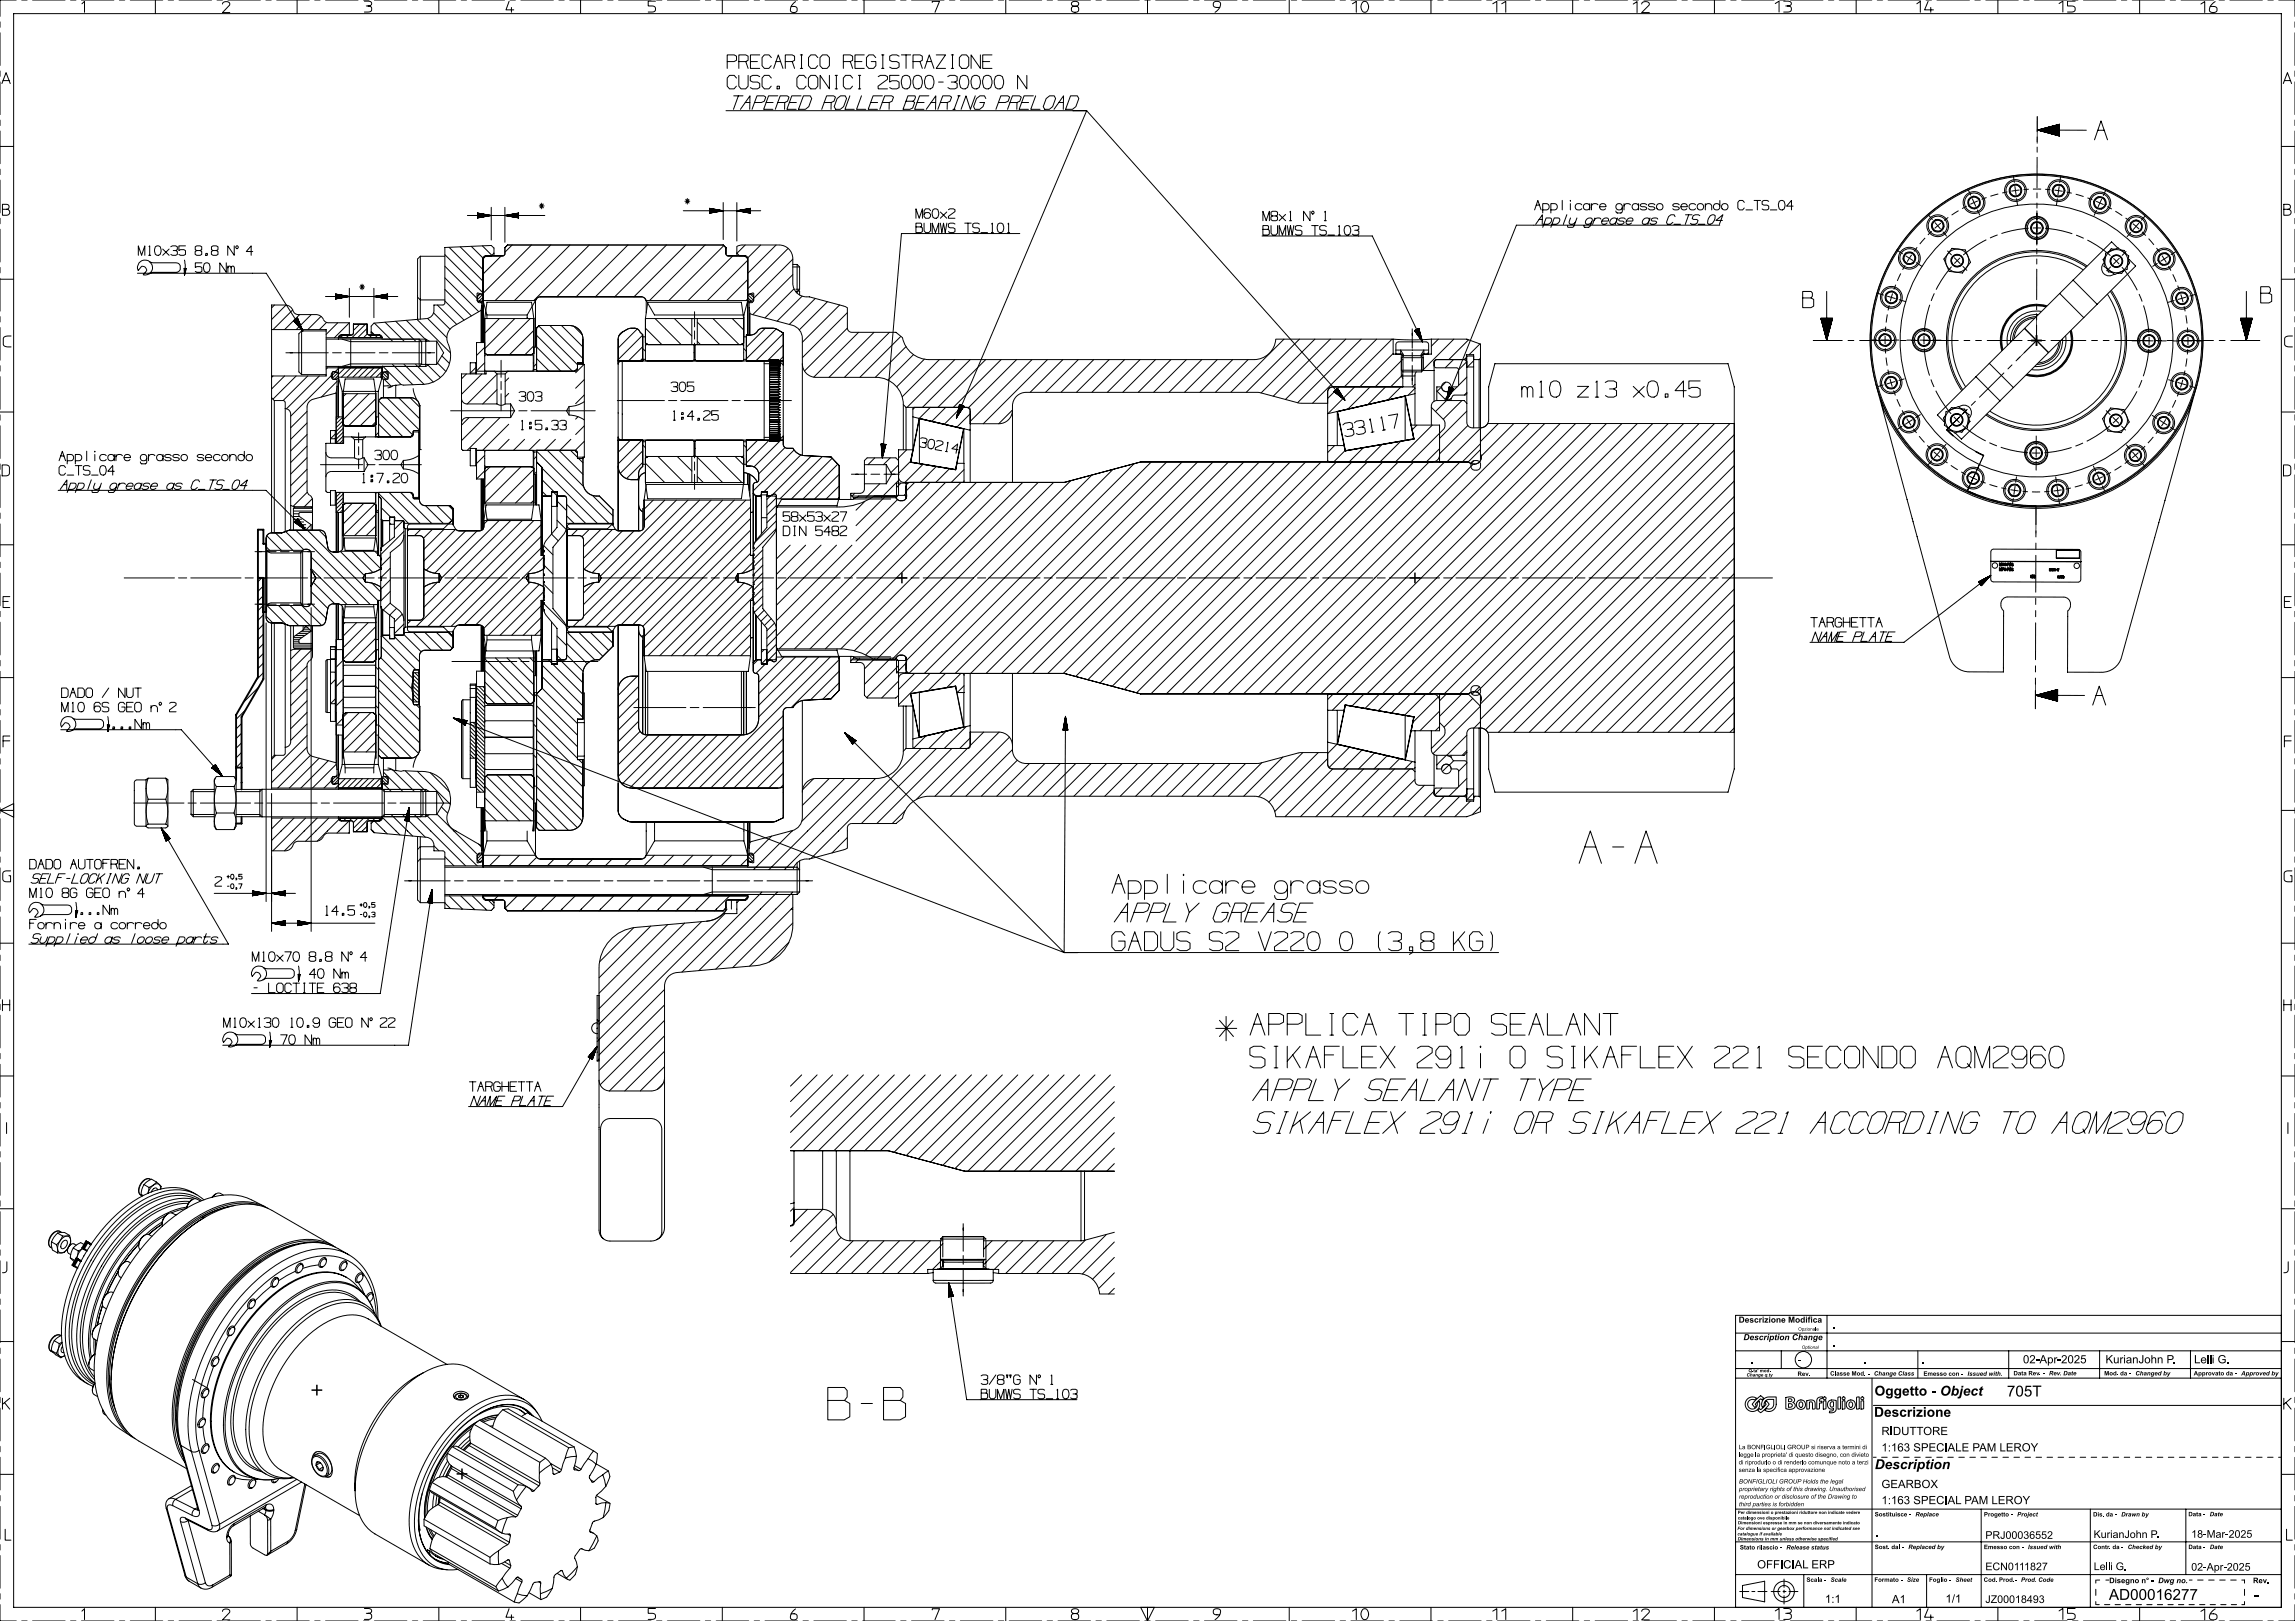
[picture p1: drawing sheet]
<svg xmlns="http://www.w3.org/2000/svg" width="841mm" height="594mm" viewBox="0 0 841 594" stroke-linecap="round" stroke-linejoin="round" font-family="sans-serif">
<defs><g id="words">
<g font-size="5.6">
<text x="735.4" y="511.7">705T</text>
<text x="772.8" y="586.3">AD00016277</text>
<text x="826" y="586.3">-</text>
</g>
<g font-size="5.1">
<text x="686.9" y="511.4">Oggetto - Object</text>
<text x="687" y="538.3">Description</text>
</g>
<text font-size="5" x="686.8" y="519.2">Descrizione</text>
<g font-size="4.2">
<text x="671.4" y="487">.</text>
<text x="671.4" y="493.6">.</text>
<text x="641.5" y="499.6">.</text>
<text x="683" y="499.7">.</text>
<text x="703.9" y="499.6">.</text>
<text x="741.3" y="499.6">02-Apr-2025</text>
<text x="771.6" y="499.6">KurianJohn P.</text>
<text x="804" y="499.6">Lelli G.</text>
<text x="689.5" y="525.9">RIDUTTORE</text>
<text x="689.5" y="531.9">1:163 SPECIALE PAM LEROY</text>
<text x="689.5" y="545.3">GEARBOX</text>
<text x="689.5" y="551.2">1:163 SPECIAL PAM LEROY</text>
<text x="643.9" y="574.7">OFFICIAL ERP</text>
<text x="668.7" y="587.4">1:1</text>
<text x="693.3" y="587.5">A1</text>
<text x="712.9" y="587.3">1/1</text>
</g>
<g font-size="3.9">
<text x="687.1" y="563.1">.</text>
<text x="727.5" y="563.9">PRJ00036552</text>
<text x="767.2" y="563.6">KurianJohn P.</text>
<text x="803" y="563.5">18-Mar-2025</text>
<text x="727.5" y="575.4">ECN0111827</text>
<text x="767.2" y="575.4">Lelli G.</text>
<text x="803" y="575.5">02-Apr-2025</text>
<text x="727.5" y="587.4">JZ00018493</text>
</g>
<text font-size="3.5" x="659" y="499.6">-</text>
<text font-size="3.2" x="638.8" y="491.1">Description Change</text>
<text font-size="3.1" x="637.1" y="484.7">Descrizione Modifica</text>
<g font-size="2.8">
<text x="772.9" y="580.1">Disegno n° - Dwg no.</text>
<text x="825.6" y="580.1">Rev.</text>
</g>
<g font-size="2.3">
<text x="750.8" y="504">Rev. Date</text>
<text x="670.7" y="504.1">Classe Mod. - Change Class</text>
<text x="721" y="504.1">Issued with.</text>
<text x="821.3" y="504">Approved by</text>
<text x="637.2" y="543.6">BONFIGLIOLI GROUP Holds the legal</text>
<text x="637.2" y="546.4">proprietary rights of this drawing. Unauthorised</text>
<text x="637.2" y="549.2">reproduction or disclosure of the Drawing to</text>
<text x="637.2" y="552">third parties is forbidden</text>
<text x="687" y="555.7">Sostituisce -</text>
<text x="701.9" y="555.7">Replace</text>
<text x="739.2" y="555.7">Project</text>
<text x="777.3" y="555.7">Drawn by</text>
<text x="809.7" y="555.6">Date</text>
<text x="637.6" y="567.8">Stato rilascio -</text>
<text x="654.6" y="567.8">Release status</text>
<text x="687" y="567.6">Sost. dal -</text>
<text x="699.3" y="567.6">Replaced by</text>
<text x="743.1" y="567.7">Issued with</text>
<text x="767" y="567.6">Contr. da - Checked by</text>
<text x="809.8" y="567.6">Date</text>
<text x="662" y="579.6">Scala - Scale</text>
<text x="726.9" y="579.6">Cod. Prod.- Prod. Code</text>
</g>
<g font-size="2.2">
<text x="737.8" y="504">Data Rev. -</text>
<text x="658.7" y="504.2">Rev.</text>
<text x="704.8" y="504.1">Emesso con -</text>
<text x="771.1" y="504">Mod. da - Changed by</text>
<text x="803.9" y="504">Approvato da -</text>
<text x="637.1" y="531">La BONFIGLIOLI GROUP si riserva a termini di</text>
<text x="637.1" y="533.8">legge la proprieta' di questo disegno, con divieto</text>
<text x="637.1" y="536.6">di riprodurlo o di renderlo comunque noto a terzi</text>
<text x="637.1" y="539.4">senza la specifica approvazione</text>
<text x="727" y="555.7">Progetto -</text>
<text x="767" y="555.7">Dis. da -</text>
<text x="801.9" y="555.6">Data -</text>
<text x="727" y="567.7">Emesso con -</text>
<text x="801.9" y="567.6">Data -</text>
<text x="686.9" y="579.6">Formato - Size</text>
<text x="706.9" y="579.6">Foglio - Sheet</text>
</g>
<g font-size="1.7">
<text x="659" y="487.6">Opzionale</text>
<text x="660.2" y="494.3">Optional</text>
<text x="640.7" y="502.8">Q.ta' mod.</text>
<text x="640" y="504.4">Change q.ty</text>
<text x="636.7" y="560.6">For dimensions or gearbox performance not indicated see</text>
<text x="636.7" y="562.6">catalogue if available</text>
<text x="636.7" y="564.5">Dimensions in mm unless otherwise specified</text>
</g>
<g font-size="1.6">
<text x="636.8" y="554.8">Per dimensioni o prestazioni riduttore non indicate vedere</text>
<text x="636.8" y="556.8">catalogo ove disponibile</text>
<text x="636.9" y="558.6">Dimensioni espresse in mm se non diversamente indicato</text>
</g>
</g></defs>
<g fill="none" stroke="#000" stroke-width=".37">
<path d="M0 8v2M0 12v12M5 5h831v584h-831zM6 0h-6v6M8 0h1.9M11.9 0h12M25.8 0h2M29.8 0h12M30 1.4l1-.9v4M43.7 0h2M47.7 0h11.9M56.9 0v5"/>
<path d="M61.6 0h2M65.6 0h11.9M79.5 0h2M81.5 1.5a1.42 1.42 0 0 1 1.4-.9 1.42 1.42 0 0 1 1.3 1l-2.7 3h2.7M83.5 0h11.9M97.4 0h2M101.4 0h11.9M108.9 0v5M115.3 0h2M119.3 0h11.9M133.2 0h2M133.5 .4h1.4a.95 .95 0 0 1 1.3 .8 .95 .95 0 0 1-1.2 1"/>
<path d="M134.2 2.2a1.34 1.34 0 0 1 1.5 .1 1.34 1.34 0 0 1 .5 1.3l-.8 .8h-1.9M137.2 0h11.9M151.1 0h2M155.1 0h11.9M160.8 0v5M169 0h2M173 0h11.9M186.5 .5l-1.1 3.1h2.9M186.9 0h2M187.4 2.7v1.8M190.9 0h11.9M204.8 0h2"/>
<path d="M208.8 0h11.9M212.8 0v5M222.7 0h2M226.7 0h11.9M240.2 .4h-2.7v1.8h1.4a1.14 1.14 0 0 1 1.3 1.1 1.14 1.14 0 0 1-1.3 1.1h-1.4M240.6 0h2M244.5 0h12M258.5 0h2M262.4 0h12M264.7 0v5M276.4 0h1.9M280.3 0h12"/>
<path d="M289.9 2.4h1a1.19 1.19 0 0 1 1.2 1.5 1.19 1.19 0 0 1-1.9 .6 1.44 1.44 0 0 1-.3-2.1zM291.5 .6l-1.6 1.8M294.3 0h1.9M298.2 0h12M312.1 0h2M316.1 0h11.9M316.6 0v5M330 0h2M334 0h11.9M341.6 .9v-.4h2.7l-1.7 4M347.9 0h2M351.9 0h11.9"/>
<path d="M365.8 0h2M368.6 0v5M369.8 0h11.9M383.7 0h2M387.7 0h11.9M392.6 3.2a1.33 1.33 0 0 1 1.8-.9 1.33 1.33 0 0 1 .7 1.8l-.6 .4a1.29 1.29 0 0 1-1.9-1.3M393.8 2.3a.97 .97 0 0 1-1.2-1.1 .97 .97 0 0 1 1.5-.7 .93 .93 0 0 1 1.2 .9 .93 .93 0 0 1-1.2 .9M401.6 0h2M405.6 0h11.9M419.5 0h2M420.5 0v5M423.5 0h11.9"/>
<path d="M437.4 0h2M441.4 0h11.9M447 2.7a1.35 1.35 0 0 0-.7-2.2 1.35 1.35 0 0 0-1.6 1.7l.7 .5h1.6l-1.8 1.8M455.3 0h2M459.3 0h11.9M472.4 0v5M473.2 0h2M477.2 0h11.9M491.1 0h2M495.1 0h11.9M495.6 1.4l1.4-.9v4M499.3 .8a1.3 1.3 0 0 1 1.5-.1 1.3 1.3 0 0 1 .7 1.2 1.64 1.64 0 0 1-.2 1.9 1.64 1.64 0 0 1-1.8 .5 2.58 2.58 0 0 1-.2-3.5z"/>
<path d="M509 0h2M512.9 0h12M524.4 0v5M526.9 0h2M530.8 0h12M544.8 0h1.9M547 1.4l1.5-.9v4M548.7 0h12M550.3 1.4l1.5-.9v4M562.7 0h1.9M566.6 0h12M576.3 0v5"/>
<path d="M580.5 0h2M584.5 0h12M598.4 0h2M598.5 1.5l1.4-.9v4M601.6 1.5a1.52 1.52 0 0 1 1.4-.9 1.52 1.52 0 0 1 1.4 1l-2.8 3h2.8M602.4 0h11.9M616.3 0h2M620.3 0h11.9M628.3 0v5M634.2 0h2M638.2 0h11.9M650.5 1.3l1.4-.9v4"/>
<path d="M652.1 0h2M653.6 .4h1.4a.96 .96 0 0 1 1.4 .8 .96 .96 0 0 1-1.2 1M654.4 2.2a1.54 1.54 0 0 1 2 .9 1.11 1.11 0 0 1-1.4 1.3h-1.4M656.1 0h11.9M670 0h2M674 0h11.9M680.2 0v5M687.9 0h2M691.9 0h11.9M702.4 1.4l1.3-.9v4M705.8 0h2M706.6 .5l-1.3 3.1h3.2"/>
<path d="M707.5 2.7v1.8M709.8 0h11.9M723.7 0h2M727.7 0h11.9M732.1 0v5M741.6 0h2M745.6 0h11.9M754.5 1.3l1.4-.9v4M759.5 0h2M760.4 .4h-2.8v1.8h1.4a1.15 1.15 0 0 1 1.5 1.1 1.15 1.15 0 0 1-1.5 1.1h-1.4M763.5 0h11.9M777.4 0h2"/>
<path d="M781.4 0h11.9M784.1 0v5M795.3 0h2M799.2 0h12M806.5 1.5l1.4-.9v4M810 2.4h1a1.16 1.16 0 0 1 1.4 1.2 1.16 1.16 0 0 1-1.5 1 1.28 1.28 0 0 1-1.3-.8 1.28 1.28 0 0 1 .4-1.4zM811.8 .6l-1.8 1.8M813.2 0h2M817.1 0h12M831.1 0h1.9M835 0h6v6M841 8v2"/>
<path d="M841 12v12M0 26v2M0 30v12M.7 30.6l1.5-4 1.5 4M1.1 29.5h2.2M266.5 22.6h2.5l.9-.5v-1.5l-.9-.5h-2.5v5M268.9 35.1h3.4M269.9 28.6l-.9-1h-1.7l-.8 1v3l.8 1h1.7l.8-1M270.6 35.1l-1.8 5M270.7 22.6h2.6l.8-.5v-1.5l-.8-.5h-2.6v5M270.7 27.6v4l.8 1h1.8l.8-1v-4M273.1 37.6h1.7"/>
<path d="M273.3 22.6l.8 2.5M275 22.6h2.6M276.5 37.6h2.5l1.1-.5 .5-1.5-.7-.5h-2.5l-1.8 5M278.4 20.1h-3.4v5h3.4M278.4 28.1l-.8-.5h-1.8l-.8 .5v1.5l.8 .5h1.8l.8 .5v1.4l-.8 .6h-1.8l-.8-.5M280.8 37.6h2.5M282.7 21.1l-.9-1h-1.7l-.8 1v3l.8 1h1.7l.8-1M282.7 28.6l-.9-1h-1.7l-.8 1v3l.8 1h1.7l.8-1M283.5 25.1l1.7-5 1.7 5M284.4 22.6h1.7M284.8 31.6h.8v1h-.8zM285 37.6h2.6l1-.5 .5-1.5-.6-.5h-2.6l-1.8 5"/>
<path d="M285 35.1h-3.4l-1.8 5h3.4M287.6 37.6l-.1 2.5M287.8 22.6h2.5l.9-.5v-1.5l-.9-.5h-2.5v5M289.3 37.6h2.5M290.3 22.6l.9 2.5M293.3 25.1h.8M293.3 20.1h.8M293.6 35.1h-3.4l-1.8 5h3.4M293.7 20.1v5M294.4 35.1h2.5l.6 1-1.1 3-1.3 1h-2.5zM295.4 28.6l-.8-1h-1.7l-.9 1v3l.9 1h1.6l.9-1M297.1 27.6h1.7l.9 1v3l-.9 1h-1.7l-.9-1v-3z"/>
<path d="M299.7 21.1l-.9-1h-1.7l-.8 1v3l.8 1h1.7l.8-1M301.4 20.1h1.7l.8 1v3l-.8 1h-1.7l-.9-1v-3zM302 37.6h2.6l1-.5 .6-1.5-.7-.5h-2.6l-1.8 5M303.9 27.6v5l-3.4-5v5M304.6 37.6l-.1 2.5M306 32.6h.9M306 27.6h.9M306.5 27.6v5M306.8 36.1l1.2-1h1.7l.5 1-1.1 3-1.2 1h-1.7l-.5-1zM309 22.6h2.6l.8-.5v-1.5l-.8-.5h-2.6v5M311.4 35.1l-1.8 5h3.4M311.6 22.6l.8 2.5"/>
<path d="M312.4 28.6l-.8-1h-1.7l-.9 1v3l.9 1h1.7l.8-1M313.3 22.6h2.6M314.6 32.6h.8M314.6 27.6h.8M315 27.6v5M315.7 35.1l-1.8 5h3.4M316.7 20.1h-3.4v5h3.4M319.1 37.6h2.5M320.9 21.1l-.8-1h-1.7l-.9 1v3l.9 1h1.7l.9-1v-1.5h-1.7M321.8 28.1l.8-.5h1.8l.8 .5v1l-3.4 2.5v1h3.4M323.1 25.1h.8M323.1 20.1h.8"/>
<path d="M323.3 37.6h2.6l1-.5 .5-1.5-.6-.5h-2.6l-1.8 5M323.3 35.1h-3.4l-1.8 5h3.4M323.5 20.1v5M325.9 37.6l-.1 2.5M329.5 20.6l-.9-.5h-1.7l-.9 .5v1.5l.9 .5h1.7l.9 .5v1.4l-.9 .6h-1.7l-.9-.5M329.5 27.6h-3.5v2.5l.9-.5h1.7l.9 .5v2l-.9 .5h-1.7l-.9-.5M330.3 20.1h3.4M330.7 28.1l.9-.5h.8l.9 .5 .4 2.5-.4 1.4-.9 .6h-.8l-.9-.6-.4-2.4zM332 37.1l.7-2h2.6l.2 .5-.4 1-.6 .5h-2.5l-1.1 3h2.5l1-.5 .8-2-.7-.5M332 20.1v5M334.6 22.6h2.5l.9-.5v-1.5l-.9-.5h-2.5v5M335 28.1l.8-.5h.9l.8 .5 .5 2.5-.5 1.4-.8 .6h-.9l-.8-.6-.5-2.4z"/>
<path d="M336.1 37.6h2.5M337.1 22.6l.9 2.5M338.8 25.1l1.7-5 1.7 5M339.2 28.1l.9-.5h.8l.9 .5 .4 2.5-.4 1.4-.9 .6h-.8l-.9-.6-.4-2.4zM339.7 22.6h1.7M340.4 35.1h-3.4l-1.8 5h3.4M341.2 37.6h1.7M343.1 20.1h3.4l-3.4 5h3.4M343.9 30.1h1.7M344.6 37.6h2.5l1.1-.5 .5-1.5-.7-.5h-2.5l-1.8 5M347.1 37.6v2.5M347.3 28.1l.9-.5h1.7l.8 .5v1.5l-.8 .5"/>
<path d="M348.6 30.1h1.3l.8 .5v1.5l-.8 .5h-1.7l-.9-.5M348.6 25.1h.8M348.6 20.1h.8M349 20.1v5M351 35.1h.8M351.4 35.1l-1.8 5M352 28.1l.9-.5h.8l.9 .5 .4 2.5-.4 1.4-.9 .6h-.8l-.9-.6-.4-2.4zM352.5 20.1h1.7l.8 1v3l-.8 1h-1.7l-.9-1v-3zM356.3 28.1l.8-.5h.9l.8 .5 .5 2.5-.5 1.4-.8 .6h-.9l-.8-.6-.5-2.4zM357.4 35.1l-1.8 5-1.6-5-1.8 5M359.3 20.1v5l-3.4-5v5M360.1 22.6h2.6"/>
<path d="M360.5 28.1l.9-.5h.8l.9 .5 .4 2.5-.4 1.4-.9 .6h-.8l-.9-.6-.4-2.4zM361.2 36.1l-.4-1h-1.7l-1.3 1-1 3 .5 1h1.7l1.2-1 .6-1.5h-1.7M363.5 20.1h-3.4v5h3.4M364.8 28.1l.8-.5h.9l.8 .5 .5 2.5-.5 1.4-.8 .6h-.9l-.8-.6-.5-2.4zM365.9 37.6h2.5l1-.5 .6-1.5-.7-.5h-2.5l-1.8 5M370.1 37.6h2.6l1-.5 .5-1.5-.6-.5h-2.6l-1.8 5M372.7 37.6l-.1 2.5M374.4 37.6h2.5M376.3 27.6v5l-3.4-5v5M378.7 35.1h-3.4l-1.8 5h3.4M379.5 35.1l-1.8 5h3.4M383.4 36.1l1.2-1h1.7l.5 1-1.1 3-1.2 1h-1.7l-.5-1z"/>
<path d="M388 37.6h1.7M392.3 35.1h2.5l.5 1-1 3-1.3 1h-2.5zM836.7 30.6l1.5-4 1.5 4M837.1 29.5h2.2M841 26v2M841 30v12M0 44v2M0 48v12M0 53.7h5M266 40.6h132.2M271.3 40.1l3.5-5-.1 5M339.4 40.1l3.5-5-.1 5"/>
<path d="M349.2 40.1h.8M386.2 40.1l3.5-5-.1 5M398.2 40.6l-47.7 112.5M398.2 40.6l94.6 106M746.5 57.6v11.2M746.5 53.9v1.9M746.5 50.2v1.8M746.5 47.7h18M746.5 42.7v10M746.9 47.6h7.8M747.1 47.8h7.6M747.1 47.5l7.6 .1"/>
<path d="M747.3 47.8l7.4 .1M747.5 47.4l7.2 .1M747.7 47.9l7 .1M747.9 47.3h6.8M748.1 48.1h6.6M748.1 47.3h6.6M748.5 48.2h6.2M748.5 47.2h6.2M748.7 48.2l6 .1M748.9 47.1h5.8M749.1 48.3l5.6 .1M749.1 47h5.6"/>
<path d="M749.5 48.4l5.2 .1M749.5 46.9h5.2M749.7 48.5l5 .1M750 46.8h4.7M750.2 48.6l4.5 .1M750.2 46.7l4.5 .1M750.6 48.7h4.1M750.6 46.6h4.1M750.8 48.8h3.9M751 46.5h3.7M751.2 48.9l3.5 .1M751.2 46.5h3.5"/>
<path d="M751.6 49h3.1M751.6 46.4h3.1M751.8 49.1h2.9M752 46.3h2.7M752.2 49.2h2.5M752.2 46.2h2.5M752.6 49.3h2.1M752.6 46.1h2.1M752.8 49.3l1.9 .1M753 46h1.7M753.2 49.4l1.5 .1M753.2 45.9h1.5"/>
<path d="M753.6 49.5l1.1 .1h-.9M753.6 45.8h1.1M754 49.7h.7M754 45.7h.7M754.2 49.7l.5 .1h-.3M754.4 45.6h.3l-.5 .1M754.6 49.8h.1M754.6 45.6h.1M754.7 45.5l-8 2.2 8 2.1M754.7 45.5v4.3M767.5 51.2l2.4-6.9 2.4 6.9M768.7 47.7h2.4"/>
<path d="M836 53.7h5M841 44v2M841 48v12M0 62v2M0 66v12M0 80v2M.9 76.7h1.6a1.09 1.09 0 0 1 1.1 1.1 1.09 1.09 0 0 1-1.1 1.1h-1.6v-4h1.5a.91 .91 0 0 1 .9 .9 .91 .91 0 0 1-.9 .9M171.3 79h28.3M175 79.4h2.4M175 78.1l.4 .1M175 78.2l1 .1M175 78.3l1.6 .1"/>
<path d="M175 78.4l2.1 .1M175 78.5h2.4M175 78.6h3M175 78.7h3.6M175 78.8h4.2M175 78.9h4.7M175 78.1l5 .9-5 .8zM175.4 79.8h-.4M176 79.7h-1M176.6 79.6h-1.6M177.1 79.5h-2.1M178 79.3l-3 .1"/>
<path d="M178.6 79.2l-3.6 .1M179.2 79.1l-4.2 .1M179.7 79l-4.7 .1M180 76v12M185 76v12.8M185 79l5-.9v1.7zM185.3 79h4.7M185.3 78.9h4.7M185.9 79.1h4.1M185.9 78.8h4.1M186.5 79.2h3.5M186.5 78.7h3.5"/>
<path d="M187 79.3h3M187 78.6h3M187.6 79.4h2.4M187.6 78.5h2.4M187.9 79.5h2.1M187.9 78.5h2.1M188.5 79.6h1.5M188.5 78.4h1.5M189.1 79.7h.9M189.1 78.3h.9M189.6 79.8h.4M189.6 78.2h.4"/>
<path d="M197.6 75.5h1.8M197.9 74.8l1.2 1.4M198.5 74.4v2.1M199.1 74.8l-1.2 1.4M250.4 77.2h28.4M251 73.7h1.8M251.3 73l1.2 1.4M251.9 72.7v2.1M252.5 73l-1.2 1.4M260 77.7h2.4M260 76.4h.4M260 76.5h1"/>
<path d="M260 76.6h1.6M260 76.7h2.1M260 76.8h2.4M260 76.8l3 .1M260 76.9l3.6 .1M260 77l4.2 .1M260 77.1l4.7 .1M260 76.3l5 .9-5 .9zM260.4 78l-.4 .1M261 77.9l-1 .1M261.6 77.8l-1.6 .1M262.1 77.7l-2.1 .1"/>
<path d="M263 77.6h-3M263.6 77.5h-3.6M264.2 77.4h-4.2M264.7 77.3h-4.7M265 74.2v13.6M270 74.2v14.1M270 77.2l5-.9v1.8zM270.3 77.3h4.7M270.3 77.2h4.7M270.9 77.4h4.1M270.9 77.1h4.1M271.5 77.5h3.5"/>
<path d="M271.5 77h3.5M272 77.6h3M272 76.9h3M272.6 77.7h2.4M272.6 76.8h2.4M272.9 77.7h2.1M272.9 76.7h2.1M273.5 77.8h1.5M273.5 76.6h1.5M274.1 77.9h.9M274.1 76.5h.9M274.6 78h.4"/>
<path d="M274.6 76.4h.4M335.6 80v-3.5l1.2 3.5 1.2-3.5v3.5M341 77.2l-.6-.7h-1.2l-.6 .7v2.1l.6 .7h1.2l.6-.7v-.7l-.6-.7h-1.2l-.6 .7M341.9 76.8l1.2-.3a2.07 2.07 0 0 1 0 3.5h-.6a2.41 2.41 0 0 1-.6-3.2zM344.6 77.7l2.3 2.3M346.9 77.7l-2.3 2.3M347.6 76.8l.5-.3h1.3l.5 .3v.7l-2.4 1.8 .1 .7h2.3M466.3 79.1l-.5-.3v-1.1l.5-.3h1.3l.6 .3v1.1l-.6 .3h-1.3l-.6 .4v1l.6 .4h1.3l.6-.4v-1l-.6-.4M468.7 78.6l2.4 2.3M471.1 78.6l-2.4 2.3M472.7 77.7l.2-.3v3.5M480.1 77.4v3.5l-2.4-3.5v3.5"/>
<path d="M480.9 77.4l.6 .3-.3 .7-.6-.3zM485.4 77.7l.3-.3v3.5M562.4 76.9l1.1-3.4 1.2 3.4M562.9 75.2h1.2M565.3 76.9h1.4a1.16 1.16 0 0 0 1-1.1 1.16 1.16 0 0 0-1-1.2h-1.4v3.4M568.3 76.9h1.4a1.16 1.16 0 0 0 1-1.1 1.16 1.16 0 0 0-1-1.2h-1.4v3.4M572.5 73.4v3.5M574.2 78.7l-1.3 3.5M575.5 73.4v.3zM575.5 74.6v2.3M575.5 79.9l-.5 1.8a1.41 1.41 0 0 0 2.4-.4M577.9 79.9l-1.2 3.1-.5 .3h-1.6l-.1-.5"/>
<path d="M579.6 75.1a1.31 1.31 0 0 0-1.9-.3 1.31 1.31 0 0 0 0 2 1.31 1.31 0 0 0 1.9-.3M582.6 75.5a1.2 1.2 0 0 0-1.9-.7 1.2 1.2 0 0 0 0 1.9 1.2 1.2 0 0 0 1.9-.7M582.6 74.6v2.3M583.2 74.6v2.3M584.5 79.9l-.9 2.3M585.6 75.1a1.39 1.39 0 0 0-2.4 .4M586.2 75.8h2.3a1.22 1.22 0 0 0-1.6-1.1 1.22 1.22 0 0 0-.5 1.9 1.22 1.22 0 0 0 1.9-.1M592.8 79.9l-.9 2.3M594.5 76a1.2 1.2 0 0 1-1.9 .7 1.2 1.2 0 0 1 0-1.9 1.2 1.2 0 0 1 1.9 .7v1.9l-.3 .6h-1.5l-.6-.7M595.1 74.6v2.3M597.5 75.1a1.38 1.38 0 0 0-2.4 .4M600.5 75.5a1.2 1.2 0 0 0-1.9-.7 1.2 1.2 0 0 0 0 1.9 1.2 1.2 0 0 0 1.9-.7"/>
<path d="M600.5 74.6v2.3M603.4 75.1a1.39 1.39 0 0 0-2.3 .2l.3 .3 1.7 .3 .3 .6a1.67 1.67 0 0 1-2.3 0M604.7 79.9l-.9 2.3M606.4 75.1a1.39 1.39 0 0 0-2.3 .2l.3 .3 1.7 .3 .3 .6a1.67 1.67 0 0 1-2.3 0M613.8 79.4l-.3-.7h-1.2l-.9 .7-.7 2.1 .3 .7h1.2l.8-.7M615.3 75.1a1.39 1.39 0 0 0-2.3 .2l.3 .3 1.7 .3 .3 .6a1.67 1.67 0 0 1-2.3 0M616 75.8h2.3a1.22 1.22 0 0 0-1.6-1.1 1.22 1.22 0 0 0-.5 1.9 1.22 1.22 0 0 0 1.9-.1M617.6 78.7h2.4M618.8 78.7l-1.2 3.5M621.3 75.1a1.31 1.31 0 0 0-1.9-.3 1.31 1.31 0 0 0 0 2 1.31 1.31 0 0 0 1.9-.3M622.9 79l-.5-.3h-1.2l-.7 .3-.4 1.1 .5 .3h1.2l.5 .4-.4 1-.8 .4h-1.2l-.4-.4M624.9 75.5a1.22 1.22 0 0 1 1.2-.9 1.22 1.22 0 0 1 1.2 .9v1.4"/>
<path d="M624.9 74.6v2.3M626.7 79l.8-.3 1 .3a2.77 2.77 0 0 1-2.3 3.2l-.5-.4 .1-1zM630.2 73.5v2a1.22 1.22 0 0 1-1.4 1.4 1.22 1.22 0 0 1-.8-1.8 1.22 1.22 0 0 1 2.1 0l.1 .4M639.2 74.1l-.6-.6h-1.2l-.6 .6v2.1l.6 .7h1.2l.6-.7M639.8 76.9h2.4M642.8 73.5h2.4M644 73.5v3.4M648.1 73.8l-.5-.3h-1.2l-.7 .3v1l.7 .4h1.2l.5 .3v1.1l-.5 .3h-1.3l-.6-.3M648.7 76.9h2.4M652 73.8l1.2-.3a2.07 2.07 0 0 1 0 3.4h-.6a2.41 2.41 0 0 1-.6-3.1zM657.1 75.5h-2.4l1.8-2v3.4M706.8 78.9l1.3 1.5"/>
<path d="M713.9 79.7l-1.5 1.1M717.7 77.2l-2.5 1.6M720.7 75.5l-1.7 .9M721.3 73.2l-.2 1.4 .4 .9M721.3 73.2l.2 2.3M721.3 69.7l.9 1.8M721.5 75.5l.7 .7 1.4 .3M721.5 75.5l2.1 1M722.8 72.9l1.2 2.7M723.2 71.9l1.4 .3 .7 .7M723.2 71.9l-.9 .3-1 1M723.2 71.9l2.1 1"/>
<path d="M723.2 71.9l-1.9 1.3M724.6 77l.9 1.8M724.8 73.6l-2.8 1.3M725.3 72.9l.4 .9-.2 1.4M725.3 72.9l.2 2.3M725.5 75.2l-.6 .8-1.3 .5M725.5 75.2l-1.9 1.3M728 72.4l-1.8 .7M732.3 71.1l-2.9 .8M735.6 70.3l-1.9 .4M736.4 70.5l.5 .9 1.2 .7M736.4 70.5l1.7 1.6"/>
<path d="M736.8 68.3l-.5 1.3 .1 .9M736.8 68.3l-.4 2.2M737.8 64.4l.3 2.4M738.4 68.3l.4 3M739 72.8l.3 2.5M739 67.6l1.3 .7 .5 .8M739 67.6l-1.4 .1-.8 .6M739 67.6l1.8 1.5M739 67.6l-2.2 .7M740.1 69.6l-3 .4M740.3 71.4l-.8 .5-1.4 .2M740.3 71.4l-2.2 .7"/>
<path d="M740.8 69.1v1.4l-.5 .9M740.8 69.1l-.5 2.3M743.5 69.3l-2 .2M745 69.3h3M746.4 77.3v12.5M746.4 74.4v1.9M746.5 70.7v1.8M749.5 69.4l1.9 .1M752.1 69.9l.2 1 1 1M752.1 69.9l1.2 2M752.9 69.7l2.9 .4M753.1 67.9l-.9 1.1-.1 .9"/>
<path d="M753.1 67.9l-1 2M753.9 72.8l-.3 2.5M754.6 68.4l-.5 2.9M755.2 64.4l-.4 2.5M755.4 67.8l1 1.1 .3 .9M755.4 67.8l-.9-.2-1.4 .3M755.4 67.8l1.3 2M755.4 67.8l-2.3 .1M755.6 71.8l-.9 .4-1.4-.3M755.6 71.8l-2.3 .1M756.7 69.8l-.2 .9-.9 1.1M756.7 69.8l-1.1 2"/>
<path d="M757.3 70.4l1.9 .4M760.6 71.2l2.9 .8M764.9 72.5l1.8 .7M767.3 73.8l-.1 .9 .7 1.3M767.3 73.8l.6 2.2M767.9 76l1.3 .6h.9M767.9 76l2.2 .6M768.1 73.8l2.8 1.2M768.2 77.1l-.8 1.8M768.9 72.1l-1.2 .8-.4 .9M768.9 72.1h.9l1.3 .6M768.9 72.1l-1.6 1.7"/>
<path d="M768.9 72.1l2.2 .6M770.1 73l-1.2 2.7M771.1 72.7l.7 1.3-.1 .9M771.1 72.7l.6 2.2M771.6 69.8l-.8 1.8M771.7 74.9l-.7 1.2-.9 .5M771.7 74.9l-1.6 1.7M772.2 75.7l1.7 .9M775.2 77.4l2.5 1.6M778.9 79.9l1.6 1.1M786 79.2l-1.3 1.5M836.9 76.7h1.6a1.09 1.09 0 0 1 1.1 1.1 1.09 1.09 0 0 1-1.1 1.1h-1.6v-4h1.5a.91 .91 0 0 1 .9 .9 .91 .91 0 0 1-.9 .9"/>
<path d="M841 62v2M841 66v12M841 80v2M0 84v12M0 98v2M50.7 93.6v-3.5l1.2 3.5 1.2-3.5v3.5M50.9 96.3a2.76 2.76 0 0 1 4.8 .8 2.76 2.76 0 0 1-3.2 3.6l1.1-1.4a1.33 1.33 0 0 0-.4-1.4 1.33 1.33 0 0 0-1.4-.2l-1.1 1.4a2.48 2.48 0 0 1 .2-2.8zM54.5 93.6h.7M54.6 90.4l.3-.3v3.5M54.9 96l1.3 .3h8.3a1.76 1.76 0 0 1 1.6 1.8 1.76 1.76 0 0 1-1.6 1.7h-8.3l-1.6 .6M56.9 90.4l1.2-.3a2.07 2.07 0 0 1 0 3.5h-.6a2.41 2.41 0 0 1-.6-3.2zM59.6 91.3l2.4 2.3"/>
<path d="M62 91.3l-2.4 2.3M62.6 90.4l.6-.3h1.2l.6 .3v1.1l-.6 .3M63.5 91.8h.9l.6 .4v1l-.6 .4h-1.2l-.6-.4M67.5 98.3l.8 .1-.7 2.4zM67.6 95.3l.3 1.7-.3 3.8M67.6 99.6l.1-1.1 .3 .1-.4 2.2M68 90.1h-2.4v1.7l.5-.3h1.3l.6 .3v1.4l-.6 .4h-1.3l-.5-.4M72.1 91.8l-.6-.3v-1.1l.6-.3h1.2l.6 .3v1.1l-.6 .3h-1.2l-.6 .4v1l.6 .4h1.2l.6-.4v-1l-.6-.4M74 96.3h-2.4v1.7l.6-.3h1.2l.6 .4v1.4l-.6 .3h-1.2l-.6-.3M74.9 96.6l1.2-.3a2.07 2.07 0 0 1 0 3.5h-.6a2.41 2.41 0 0 1-.6-3.2zM75.4 92.9h.6v.7h-.6zM78.1 91.8l-.6-.3v-1.1l.6-.3h1.2l.6 .3v1.1l-.6 .3h-1.2l-.6 .4v1l.6 .4h1.2l.6-.4v-1l-.6-.4"/>
<path d="M82.9 96.3v3.5l-2.4-3.5v3.5M83.5 98.2l.4-.7 .7 .3 .1 2M83.5 97.5v2.3M84.7 98.2l.4-.7 .7 .3 .1 2M85.8 90.1v3.5l-2.3-3.5v3.5M86.7 90.1l.6 .3-.3 .7-.6-.3zM92.6 92.2h-2.4l1.8-2.1v3.5M154 93.9v16M154 93.9l-1 1v14M154 93.9h9M163 93.3l14 14M163 97.6l11.8 11.8"/>
<path d="M164.6 90.6l12.4 12.5M168.6 90.4l8.4 8.4M172.7 90.3l4.3 4.3M176.8 90.1l3.4 3.5M177 94.6l.3-.6 .5-.2 6.7-.1 .5-.7v-2.2l1-1h79l1 1v2.2l.5 .7 6.7 .1 .6 .2 .2 .6M177 94.6v15.5M178 93.8l-1 1M181 92.8v-1.9l-1-.9-17 .7v20.3l-.2 .5-.6 .3h-3.2a3.8 3.8 0 0 1-2.1 4.8l-19.9 1.8-1 1.1v2.3M181 92.8v1M181 92.8l-1 1M183.7 93.8l-6.7 6.6M187.7 89.8l-2.7 2.6"/>
<path d="M194.7 89.8l-17.8 17.9-2-.2v2.6l1.6 .3v1.6M201.8 89.8l-20.4 20.3M208.9 89.8l-20.4 20.3M216 89.8l-20.4 20.3M223 89.8l-19 19M230.1 89.8l-19 19M237.2 89.8l-19 19M244.2 89.8l-19 19M251.3 89.8l-19 19M258.4 89.8l-20.4 20.3M265.2 90l-20.1 20.1M268.5 93.8l-16.3 16.3"/>
<path d="M270 92.8v-2.5l1.2-.4 14.3-.1a5 5 0 0 1 5 5v9a5.2 5.2 0 0 0 6.1 5l12.5 3.3 1.4 .7v7.4M270 92.8v1M270 92.8l1 1M273 93.8l1 1M273.1 89.8l-3 3M274 95.4l-14.8 14.7M274 94.6v15.5M278.7 89.8l-4.7 4.7M284.4 89.8l-10.4 10.4M288.8 91l-14.8 14.8M290.5 97.8h2.5M290.5 96.9h1.6"/>
<path d="M290.5 95l-14.3 14.3M292.1 96.9v10M292.1 96.9l.9 .9M293 97.8v8.2M335.6 83.2v-1.4h1.8l.3 .3-.3 1.1h-1.8v2h1.8l.6-.3v-1.4l-.6-.3M338.6 81.8v2.7l.6 .7h1.2l.6-.7v-2.7M341.6 85.2v-3.4l1.2 3.4 1.2-3.4v3.4M344.6 81.8l.5 3.4 .6-3.4 .7 3.4 .6-3.4M349.9 82.1l-.5-.3h-1.2l-.7 .3v1.1l.7 .3h1.2l.5 .3v1.1l-.5 .3h-1.3l-.6-.3M353.5 81.8h2.4M354.7 81.8v3.4M358.9 82.1l-.6-.3h-1.2l-.6 .3v1.1l.6 .3h1.2l.6 .3v1.1l-.6 .3h-1.2l-.6-.3"/>
<path d="M359.5 85.2h2.4M363.3 85.2h.7M363.4 82.1l.3-.3v3.4M365.7 82.1l1.2-.3a2.07 2.07 0 0 1 0 3.4h-.6a2.41 2.41 0 0 1-.6-3.1zM369.2 85.2h.8M369.4 82.1l.2-.3v3.4M373.7 85.6h-43.4l-7 82.2M462.5 86.5h40.4l18.4 38.8M462.8 80.9v-3.5l1.2 3.5 1.2-3.5v3.5M462.8 84v-1.3h1.8l.3 .3-.3 1h-1.8v2.1h1.7l.6-.3v-1.4l-.5-.4M465.8 82.7v2.7l.5 .7h1.2l.7-.7v-2.7M468.7 86.1v-3.4l1.2 3.4 1.2-3.4v3.4"/>
<path d="M471.7 82.7l.6 3.4 .6-3.4 .6 3.4 .6-3.4M472.5 80.9h.8M477.1 83l-.6-.3h-1.2l-.6 .3v1l.6 .4h1.2l.6 .3v1.1l-.6 .3h-1.2l-.6-.3M480.7 82.7h2.3M481.9 82.7v3.4M485.3 80.9h.7M486 83l-.6-.3h-1.2l-.6 .3v1l.6 .4h1.2l.6 .3v1.1l-.6 .3h-1.2l-.6-.3M486.6 86.1h2.4M490.4 86.1h.8M490.5 83l.3-.3v3.4M492.9 83l1.2-.3a2.07 2.07 0 0 1 0 3.4h-.6a2.41 2.41 0 0 1-.6-3.1zM495.5 83l.6-.3h1.2l.6 .3v1l-.6 .4"/>
<path d="M496.4 84.4h.9l.6 .3v1.1l-.6 .3h-1.2l-.5-.3M562.8 82.2l2.4-3.5-.1 3.5M564 80.4h1.2M565.7 82.2h1.4a1.48 1.48 0 0 0 1.3-2.2l-1.8-.1-1.3 3.4M568.7 82.2h1.4a1.48 1.48 0 0 0 1.2-2.2l-1.7-.1-1.3 3.4M583.3 81.3a1.41 1.41 0 0 1-2.3 .4 1.5 1.5 0 0 1 .7-1.6 1.5 1.5 0 0 1 1.8 .2l-.7 2.4-.5 .5-1.5 .1-.4-.4 .1-.3M586.6 80.3a1.58 1.58 0 0 0-2.5 .4M587 81h2.4l.1-.3a1.19 1.19 0 0 0-1.2-.9 1.19 1.19 0 0 0-1.2 .9l-.2 1a1.23 1.23 0 0 0 2 0M592.4 80.7a1.19 1.19 0 0 0-1.1-.9 1.19 1.19 0 0 0-1.2 .9l-.2 1a1.41 1.41 0 0 0 2.4-.4M595.6 80.3a1.57 1.57 0 0 0-2.5 .3l2.1 .8a1.57 1.57 0 0 1-2.5 .3M596 81h2.3l.1-.3a1.19 1.19 0 0 0-1.2-.9 1.19 1.19 0 0 0-1.2 .9l-.1 1a1.24 1.24 0 0 0 2 0M604.4 80.7a1.19 1.19 0 0 0-1.2-.9 1.19 1.19 0 0 0-1.2 .9l-.2 1a1.41 1.41 0 0 0 2.4-.4"/>
<path d="M607.5 80.3a1.57 1.57 0 0 0-2.5 .3l2.1 .8a1.57 1.57 0 0 1-2.5 .3M613.4 82.2h2.4M622.3 82.2h2.4M630.2 82.5h-74.5l-25.7 64.3M631.2 80.8h-2.4l2.5-2.1-1.2 3.5M695.1 91.6l2.1 1.4M697.4 94.9l.3 .9 1.1 1M697.4 94.9l1.4 1.9M698.1 97.2l-.9 1.7M698.3 92.8l-.6 .7-.3 1.4M698.3 92.8l-.9 2.1M698.4 93.8l2.6 1.6"/>
<path d="M700.5 93.4l-1.6 2.5M700.6 92.5l.8 .5 .6 1.3M700.6 92.5l-1-.2-1.3 .5M700.6 92.5l1.4 1.8M700.6 92.5l-2.3 .3M701.1 96.5l-1.4 .4-.9-.1M701.1 96.5l-2.3 .3M702 94.3l-.1 1-.8 1.2M702 94.3l-.9 2.2M702.2 96.3l2.1 1.3M702.5 90.6l-1.1 1.5M705.5 87.2l-2 2.2"/>
<path d="M707.8 82.4l.2 1.4 .6 .7M707.8 82.4l.8 2.1M707.9 84.7l-1.4 1.4M708.6 84.5l2.3 .4M708.6 84.5l1.3 .5 1-.1M709.1 81.6l2 2.3M709.2 80.6l1.5-.1 .8 .4M709.2 80.6l-.8 .5-.6 1.3M709.2 80.6l2.3 .3M709.2 80.6l-1.4 1.8M711.2 81.8l-2.3 1.9M711.5 80.9l.6 .8 .3 1.4"/>
<path d="M711.5 80.9l.9 2.2M712 85l1.3 1.5M712.4 83.1l-.4 .9-1.1 .9M712.4 83.1l-1.5 1.8M713.7 92l1.4 1.4M715.2 97.7l-3.1 4-2.6 4.4M715.3 91l4.9 .6 .4 1.1 1.5 3.4-3 3.9-4.8-.6-.5-1.1-1.5-3.4zM716.2 94.4l2.1 2.2M717.8 93.5a2.09 2.09 0 0 0-2.6 1.5 2.09 2.09 0 0 0 1.5 2.5 2.09 2.09 0 0 0 2.5-1.4M718.3 94.5l-2.1 2.1M719.3 97.6l1.4 1.5M727.9 87.9l-4.4 2.5-4.1 3.1"/>
<path d="M732 86.1l-2.8 1.1M743.4 83.6l-5 .7-5 1.3M744.1 83.5l.4 1.4 .8 .6M744.1 83.5l1.2 2M744.9 83.5l3 .1M745.3 85.5l1.3 .3 1-.3M745.3 85.5h2.3M745.3 81.5l-.7 .7-.5 1.3M745.3 81.5l.9-.3 1.4 .3M745.3 81.5l-1.2 2M745.3 81.5h2.3M746.4 98.6l-.1 11.2"/>
<path d="M746.4 94.9v1.9M746.4 91.2v1.8M747.6 81.5l.7 .7 .4 1.3M747.6 81.5l1.1 2M748.7 83.5l-.2 1-.9 1M748.7 83.5l-1.1 2M749.4 83.6l5.1 .7 4.9 1.4M760.8 86.2l2.8 1.1M763.4 98.9a31 31 0 0 0-39 3.9 31 31 0 0 0-4.1 39M764.5 97.9a32.5 32.5 0 0 0-41.1 3.8 32.5 32.5 0 0 0-4.1 41.1M764.9 97.5a33 33 0 0 0-41.9 3.9 33 33 0 0 0-4.1 41.8M764.9 88l4.4 2.6 4.1 3.1"/>
<path d="M771.1 96.2a2.76 2.76 0 0 0-.3 3.9 2.76 2.76 0 0 0 3.9 .3M771.5 94.1l-.8 1 .5 1.2M771.6 92.7l4.5-1.9 1 .8 3 2.2-.6 4.9-4.6 1.9-3.9-3zM772.1 98.4l.5 1.2 1.3 .2M773.4 97.8l-1.4 1.4M774.5 94.7l2.1 2.1M774.9 91.3l-1.3-.1-.8 1M776 90.9l-2.2-2.3-14.1 14M776.1 93.7a2.09 2.09 0 0 0-2.6 1.5 2.09 2.09 0 0 0 1.5 2.5 2.09 2.09 0 0 0 2.6-1.5M776.6 94.6l-2.1 2.2M777.2 91.6l1.3 .2 .5 1.2M777.6 97.9l3.1 4.1 2.5 4.4"/>
<path d="M778.3 99.2l-.8 1-1.3-.1M779.1 92.2l-1.4 1.4M779.9 95.1l.5 1.2-.8 1M779.9 95.2l.2-.2 2.5 2.5-63.8 63.4-2.3-2.2M780.7 84.1l1.1 .9 .9 .3M780.7 84.1l2 1.2M780.8 81.8l-.3 1.4 .2 .9M780.8 81.8l-.1 2.3M780.8 85.2l-1.3 1.5M781.6 82l2.3 1.9M782.8 80.6l-.9 .2-1.1 1M782.8 80.6l1.3 .5 .7 .7"/>
<path d="M782.8 80.6l-2 1.2M782.8 80.6l2 1.2M783.7 81.8l-1.9 2.3M784.7 84.1l-1 1-1 .2M784.7 84.1l-2 1.2M784.8 81.8l.3 1.4-.4 .9M784.8 81.8l-.1 2.3M785 85l1.3 1.3M787.4 87.4l1.9 2.3M790.2 90.9l1.2 1.5M790.5 96.5l-1.6 1.1M790.8 95.4l.7 1.3 .9 .4"/>
<path d="M790.8 95.4l1.6 1.7M791.5 93.2l-.6 .8-.1 1.4M791.5 93.2l-.7 2.2M792.2 93.7l1.7 2.5M793.8 92.7l-1-.1-1.3 .6M793.8 92.7l.8 .5 .7 1.2M793.8 92.7l-2.3 .5M793.8 92.7l1.5 1.7M794.3 94.1l-2.5 1.6M794.6 97.5l.9 1.7M794.6 96.6l-.8 .5h-1.4M794.6 96.6l-2.2 .5"/>
<path d="M795.3 94.4l-.1 1.4-.6 .8M795.3 94.4l-.7 2.2M797.3 92.2l-1.7 1.1M841 84v12M841 98v2M0 102v12M0 116v2M0 102.3h5M50.4 100.1h47.2l13.4 21.2M100.6 111.8l-1.1 1M104.8 111.8l-5.3 5.3M107.3 113.6l-7.2 7.2"/>
<path d="M107.5 117.5l3.5 3.8M107.6 117.5v.1M107.8 117.8l-.2-.3 .4 .5M107.9 117.3l1.3 2M108 117.2l1.6 2.6M108.2 117.1l2.2 3.5M108.2 117.1l2.4 3.7M108.2 118.3l-.5-.9 .7 1.1M108.5 116.9l2 3.3M108.7 116.8l1.4 2.3M108.7 116.8l1.2 1.8M108.8 116.8l.9 1.5"/>
<path d="M108.8 118.9l-1-1.5 1.2 1.7M108.8 116.7l.8 1.3M108.9 116.7l.5 .8M108.9 116.6l.4 .6M109 116.6l.2 .3M109 116.6l.1 .1M109 116.6l2 4.7M109 116.6l-1.5 .9M109.8 115.3l-5.5 5.5M110.2 119.4l-1.6-2.5 1.8 3M114.1 115.3l-5.5 5.5M117.6 115.9l-4.8 4.9"/>
<path d="M119.3 108.7h26.5M119.7 118.2l-2.7 2.6M123 107.8l5 .9-5 .8zM123 107.8h.4M123 107.9h1M123 108h1.6M123 108.1h2.1M123 108.2h2.4M123 108.2l3 .1M123 108.3l3.6 .1M123 108.4l4.2 .1M123 108.5l4.7 .1"/>
<path d="M123 109.1h2.4M123.4 109.5h-.4M123.8 118.3l-4.3 4.2M124 109.4h-1M124.6 109.3h-1.6M125.1 109.2h-2.1M126 109l-3 .1M126.6 108.9l-3.6 .1M127.2 108.8l-4.2 .1M127.7 108.7l-4.7 .1M128 118.3h-7.6l-1.3-.5a3.9 3.9 0 0 0-3.3-2.5h-6.5l-1.4-.6a4 4 0 0 0-3.4-2.9h-5v9M128 105.6v10.7"/>
<path d="M128 118.3v4.5M128 118.3l-5.5 5.5M129.7 118.8l-.2 .2M131.8 105.2h1.8M131.8 118.8l-2.3 2.3M132.1 104.5l1.2 1.3M132.7 104.1v2.1M133.3 104.5l-1.2 1.3M133.9 118.8l-5 5M137 105.6v10.8M137 108.7l5-.9v1.7zM137.2 118.4l6.6 6.6"/>
<path d="M137.3 108.7h4.7M137.3 108.6h4.7M137.9 108.5h4.1M137.9 108.8h4.1M138.5 108.4h3.5M138.5 108.9h3.5M139 108.3h3M139 109h3M139.6 108.2h2.4M139.6 109.1h2.4M139.9 108.1h2.1M139.9 109.2h2.1"/>
<path d="M140.5 108h1.5M140.5 109.3h1.5M141 107.9h1M141 109.4h1M141.1 118.1l7 6.9M141.6 107.8h.4M141.6 109.5h.4M145 117.7l7.3 7.3M148.9 117.4l7.6 7.6M152.8 117l12.3 12.3M153 108.9v8.1M153 108.9l1 1"/>
<path d="M154 109.9v7M154 109.9h9M156.7 116.7l7 7M158.9 114.6l6 6.1M160.3 111.8l7.1 7.1M163 101.8l12.4 12.4M163 106l9.7 9.8M163 110.3l7.1 7M174.9 110.1l.5 .8h.8M174.9 110.1v.1M175.7 110.3l.8 .8M175.9 107.8l-1 .9"/>
<path d="M176.3 113.7l-10.1 5.8a5.1 5.1 0 0 0-1.7 7.1 10.6 10.6 0 0 1-10.6 14.3l-6 .2a7.6 7.6 0 0 0-4.8 .5l-2.6-.2M176.3 113.7v11.8M176.5 112v13.5M176.5 112l-.2 1.7M176.8 108l-1.9 1.9M177 110.1l-.2 .6-.6 .2M177 108.6a1.07 1.07 0 0 0-1-.8 1.07 1.07 0 0 0-1.1 .8v1.5M177 110.1h19.2v17.1M177 110.1v15.4M177 110l-.9 .9M177 108.9l-1.8 1.8M177 110.1l1.4 5.3"/>
<path d="M177.6 116.7v13.8M177.6 116.7l.9-5.9h16.3l.8 5.9M177.6 116.7h18M178.4 115.4v1.3M178.4 115.4h14.8M183 116.7l-5.4 5.4M188.6 116.7l-11 11.1M193.2 115.4l3.4-5.8 .5-.6 .8-.2h37.2l.8 .2 .6 .6 3.4 5.8h32.7M193.2 115.4v1.3M194.3 116.7l-13.3 13.3M195.6 116.7v18.7M197.4 119.5l14.2 14.1"/>
<path d="M201.5 119.3l12.1 12.1M205.7 119.3l7.9 7.8M210.3 119.6l3 3M236.5 116.7v10.1M236.5 116.7l.9-5.9h34.3l.8 5.9M236.5 116.7h17M240.1 116.7l9.5 9.6M247.1 116.7l6.4 6.4M253.5 116.7h2M253.5 116.7v9.6M254.5 114.2v5.6M255.5 118l8.3 8.3"/>
<path d="M255.5 116.7v9.6M255.5 116.7h17M261.3 116.7l9.5 9.6M268.4 116.7l4.1 4.2M272.5 116.7v10.1M272.6 115.4v8M274 107.5l.3 .3 1.6-.4 .3 .3v2.4l-1.6 .3-.1 2.4M274 110.1a1.07 1.07 0 0 0 1.1 .8 1.07 1.07 0 0 0 1-.8M274 108.6a1.07 1.07 0 0 1 1.1-.8 1.07 1.07 0 0 1 1 .8v1.5M274 110.1h-37.2v4.6M274 110.1v12.7zM274 109.1l1.7 1.7"/>
<path d="M274 109.5l-.6 .6M274 102.4l-7.7 7.7M274 110.1l-1.4 5.3M274 110.2l.7 .7M274.2 108.1l1.9 2M274.5 112.8v10M274.5 112.8l.3 2.1M274.8 114.9l15.5 4.3a5 5 0 0 1 3.7 4.8v9.3M274.8 114.9v7.9M275 107.8l1.1 1.1M275.2 110.3l-.7 .7M276.1 110.1v.1"/>
<path d="M290.5 100.6l-14.7 14.7M291 105.8l-10.7 10.7M291.6 106h1.4M291.6 106.9h.5M292.1 106.9v.5M292.6 106.7h.4M292.6 106.4l.4 .3M293 106.7v1.4M293 106l-.9 .9M293.9 108.5l-9.1 9.2M298.8 109.4l-9.6 9.5M303.2 110.6l-10.3 10.3"/>
<path d="M307.7 111.8l-13.7 13.6M310.5 114.6l-16.5 16.5M660.6 109.2v-2.4h3.1l.4 .6v1.2l-.4 .6h-3.1v3.5h3l1-.5v-2.5l-.9-.5M667.2 116.6h4.3M667.2 116.6l2.2 8 2.1-8M667.3 116.6v.1M667.3 116.6v.3M667.4 116.6v.7M667.5 116.6v1.1M667.6 116.6v1.3M667.6 116.6l.1 1.7M667.7 116.6l.1 2.1"/>
<path d="M667.9 116.6v2.3M667.9 116.6l.1 2.7M668 116.6l.1 3.1M668.1 116.6v3.3M668.2 116.6v3.7M668.3 116.6v4.1M668.4 116.6v4.3M668.5 116.6v4.8M668.6 116.6v5.2M668.7 116.6v5.4M668.7 116.6l.1 5.8M668.8 116.6l.1 6.2"/>
<path d="M668.9 116.6l.1 6.6M669.1 116.6v6.8M669.1 116.6l.1 7.2M669.2 116.6l.1 7.6M669.3 116.6v7.8M669.4 106.8v18M669.5 116.6v7.6M669.6 116.6v7.4M669.7 116.6v7M669.8 116.6v6.6M669.9 116.6l-.1 6.4M670 116.6l-.1 6"/>
<path d="M670.1 116.6v5.6M670.2 116.6l-.1 5.4M670.3 116.6l-.1 5M670.3 116.6v4.6M670.4 116.6v4.3M670.5 116.6v3.9M670.6 116.6v3.5M670.7 116.6v3.3M670.8 116.6v2.9M670.9 116.6v2.5M671 116.6l-.1 2.3M671.1 116.6l-.1 1.9"/>
<path d="M671.2 116.6l-.1 1.5M671.3 116.6v1.1M671.4 116.6l-.1 .9M671.5 116.6l-.1 .5M671.5 116.6v.1M687.8 107.4l2.4 .7M691 109.9l.9 1.1 .9 .3M691 109.9l1.8 1.4M691 119.7l-.1 1.9M691.2 107.6l-.4 1.4 .2 .9M691.2 107.6l-.2 2.3M691.6 115.2l-.4 3"/>
<path d="M691.6 108.5l2.9 .9M692.3 111.9l-.4 1.8M693.3 106.7l-.9 .1-1.2 .8M693.3 106.7l1 .3 .9 1M693.3 106.7l-2.1 .9M693.3 106.7l1.9 1.3M693.5 107.5l-.8 2.9M694.7 104.3l-.7 1.8M694.9 110.3l-1.1 .9-1 .1M694.9 110.3l-2.1 1M695.2 108l.1 1.5-.4 .8M695.2 108l-.3 2.3"/>
<path d="M696 109.8l2.4 .7M696.5 100.2l-1.2 2.7M707.2 111.7l-1.3 4.9-.7 5M708.8 107.5l-1.1 2.8M737.4 115.3a13 13 0 0 1 12.6-3 13 13 0 0 0-16.2 16.1 13 13 0 0 1 3.6-13.1zM745.7 116.5a8.3 8.3 0 0 0-7.6 7.6M746.2 116a8.8 8.8 0 0 0-8.7 8.7M746.3 114.8v10l-4.5 4.5M746.3 115.4v1.9M746.3 111.7v1.8M747 115.2a9.5 9.5 0 0 0-10.2 10.2M748.1 114.1a10.8 10.8 0 0 0-12.5 12.5"/>
<path d="M749.8 112.5a12.7 12.7 0 0 0-15.8 15.7M750.2 112.1a13.3 13.3 0 0 0-16.6 16.5M754.8 107.5l8.8 8.9M759.7 102.6l-49.7 49.5 2.4 2.4 .2-.1M759.7 102.6l8.8 8.9M772.2 107.8a31 31 0 0 1-4 39 31 31 0 0 1-39.1 3.8M773.3 106.7a32.5 32.5 0 0 1-4.1 41.1 32.5 32.5 0 0 1-41.1 3.9M773.7 106.4a33 33 0 0 1-4.2 41.8 33 33 0 0 1-41.8 3.8M783.9 107.7l1.1 2.8M785.5 111.9l1.3 5 .6 5M796.2 100.5l1.2 2.8M796.7 110.1l-2.4 .7"/>
<path d="M797.3 109.2l.3 1.3 .7 .7M797.3 109.2l1 2M798 104.6l.7 1.9M798.3 111.2l.9 .4 1.4-.2M798.3 111.2l2.3 .2M798.6 107.2l-.8 .6-.5 1.4M798.6 107.2l1.4-.2 .9 .4M798.6 107.2l-1.3 2M798.6 107.2l2.3 .2M799.2 107.9l.8 2.9M800.3 112.2l.4 1.9M800.9 107.4l.6 .7 .4 1.4"/>
<path d="M800.9 107.4l1 2.1M801 115.6l.4 2.9M801 108.9l-2.9 .8M801.9 109.5l-.5 1.3-.8 .6M801.9 109.5l-1.3 1.9M804.9 107.8l-2.4 .7M821 116.6l2.2 8 2.1-8M821 116.6h4.3M821 116.6v.1M821.1 116.6l.1 .5M821.2 116.6v.7M821.3 116.6v1.1"/>
<path d="M821.4 116.6v1.5M821.5 116.6v1.7M821.5 116.6l.1 2.1M821.6 116.6l.1 2.5M821.8 116.6v2.7M821.8 116.6l.1 3.1M821.9 116.6l.1 3.5M822 116.6l.1 3.9M822.1 116.6v4.1M822.2 116.6v4.6M822.3 116.6l.1 5M822.4 116.6v5.2"/>
<path d="M822.5 116.6v5.6M822.6 116.6v6M822.7 116.6v6.2M822.7 116.6l.1 6.6M822.8 116.6l.1 7M823 116.6v7.2M823 116.6l.1 7.6M823.2 106.8v18M823.2 116.6v8M823.4 116.6l-.1 7.6M823.4 116.6v7.2M823.5 116.6v7"/>
<path d="M823.6 116.6v6.6M823.7 116.6v6.2M823.8 116.6l-.1 6M823.9 116.6l-.1 5.6M824 116.6v5.2M824.1 116.6l-.1 5M824.2 116.6l-.1 4.6M824.3 116.6l-.1 4.1M824.3 116.6v3.7M824.4 116.6v3.5M824.6 116.6l-.1 3.1M824.6 116.6v2.7"/>
<path d="M824.7 116.6v2.5M824.8 116.6v2.1M824.9 116.6v1.7M825 116.6l-.1 1.5M825.1 116.6l-.1 1.1M825.2 116.6v.7M825.3 116.6l-.1 .5M825.3 116.6v.1M828.4 107.4v-2.3h3.1l.5 .5v1.2l-.5 .6h-3.1v3.6h3l1.1-.6v-2.4l-1-.6M836 102.3h5M841 102v12M841 116v2"/>
<path d="M0 120v12M0 134v2M0 138v12M4.1 123.1l-2.1 .2-.8 .8 .2 2.5 1 .5h1.7M99.5 120.8v17M99.5 137.8v8M99.5 120.8h20v.5M100 137.8l-.5 .5M104.3 137.8l-4.8 4.7M104.8 129.3h15.5M108.5 137.8l-8.5 8.5M110 120.2l-1.9-3 2.1 3.2"/>
<path d="M110.5 121.3v16M110.5 121.3l-1 1v14l1 1M110.5 137.3h9M110.5 121.3h9M110.6 120.5l-2.2-3.5 2.5 4M112.8 137.8l-9 9M117 137.8l-12 12M119.5 121.3v16M119.5 137.3v.5h-20M119.5 134.8h20.5M119.5 124.3h36.5M119.5 134.3h36.5"/>
<path d="M120 134.8l-.5 .5M121.8 137.2l-15.3 15.3M121.9 129.3h3.1M123 136.3l-1.6 1.6M123.5 139.8l-5.7 5.7M123.8 136.6l-2.1 2.1M124 136.2l-.2 .3-1.6-.4-.4 .3 .1 2.5 1.6 .3v2.3M124 123.8l.5-1h4.2l.6-.3 .2-.5v-3.2h5v3.2l.3 .5 .5 .3h4.2l.5 .5v1M124 137.2l-.2-.6-.7-.3-1.2 .1-.5 .8 .1 1.2 .4 .4h1.6l.5-.8M124 138.2v14.6M124 134.3v3.9M124 123.8v.5"/>
<path d="M124 137.6l-1.3 1.3M124 138.2h16M124 138.2l1.4 5.2M124.3 134.8l-1.5 1.5M125 122.8l-1 1M125.3 124.3l3.2 .9h26M125.7 122.8l-1 1M126.4 134.8l-2.4 2.4M126.6 129.3h10.8M128 122.5l-1.2 1.3M128.5 124.3v10M128.6 134.8l-3.5 3.4"/>
<path d="M130.7 134.8l-3.5 3.4M132.8 134.8l-3.4 3.4M134.5 120.3l-3.4 3.5M134.6 122.4l-1.4 1.4M134.9 134.8l-3.4 3.4M136 121.8v1M136 121.5l1.3 1.3M136 121.8l1 1M136.3 122.8l-1 1M137 134.8l-3.4 3.4M138.4 122.8l-1 1M139 129.3h3.2"/>
<path d="M139 122.8l1 1h-20.5M139.2 134.8l-3.5 3.4M139.6 137.2l.3-.6 .6-.3 1.2 .1 .5 .8M139.6 137.2l.3 1.5 1.4 .2M139.6 137.1l1.8 1.8M139.6 138.3l.6 .6M139.8 123.5l-.2 .3M140 136.4l2.1 2.1M140 136.2l.3 .3 1.6-.4 .3 .2v2.6l-1.4 .1M140 138.2h.1M140 136l-2.2 2.2M140 134.3v3.9"/>
<path d="M140 138.2l-1.4 5.2M140.2 134.1l6.8 6.8M140.8 139l-.3 .3v2.1M140.8 139l2.6 2.5M141 136.3l1.2 1.2M142.2 138l-.2 .7-.7 .2M143.8 129.3h15.5M143.8 133.5l7.5 7.5M148.1 133.5l7.3 7.3M152.3 133.5l6.5 6.5M154.3 125h5.7M154.3 133.5h5.7"/>
<path d="M154.5 125.2v8.2M154.5 125.2l-.9-.9v10l.9-.9M154.5 133.4h-26l-3.2 .9M156 124.3v10M156 124.3l1.3 .7M156.6 133.5l4.8 4.9M157.3 133.5l-1.3 .8M160 125v8.5M160 125l2.6 4.3-2.6 4.2M160.3 133l3.1 3.1M161.9 130.4l2.8 2.8M170.9 137l-1.8 1.8"/>
<path d="M172.3 136.7v.3M172.3 136.7v-3.8h2v3.8M172.3 136.7h2M174.3 136.7v.3M174.3 134.7l-2 2M174.6 136v1M174.6 136h3M176.6 137l-7.5 7.5M177.6 130.5l.5-.5 17.1 .1 .2 .4v5M177.6 135.5l.5 .5M177.6 136.6l.3 .4M177.6 130.5v5"/>
<path d="M177.6 136v1M177.6 132.9l-3 3M177.6 127.3l-3 3M177.6 135.5v.5M177.6 125.5h-3v10.5M177.6 129.4l1 .6M178.1 136v1h-9v9M182.1 137l-1-1 2.3 .2 2.7-.2-1 1M182.1 137h3M182.1 137v11M182.1 137.1l-10.9 10.9M183.6 132v6.3"/>
<path d="M183.6 139.8v3M185.1 137v11M186.4 138.5l-1.3 1.3M195.4 135.5l-.5 .5M195.4 135.5v.5M195.6 135.4v.6M195.6 126.7l-3.3 3.3M195.6 121.1l-8.9 8.9M195.6 127.2h1l8.9 8.8M195.6 135.4h1M195.6 129.4l-1 .6M196.6 133.3l-1 1"/>
<path d="M196.6 135.6l.4 .4M196.6 131.4l4.7 4.6M196.6 122.9l13.2 13.1M211.6 133.5h2.5v13.7M211.6 135l-1 1M213.6 133v-8.7a5 5 0 0 0-5-5h-11l-1 1v15.7M213.6 133h-2v2.5l-.8 .5h-32.7M213.6 133v.5M214 133.5l-3.1 3.1M214.1 139.1l-3.2 3.2M226.5 133.4l.5-.8 1-.3v29l-1-.4-.5-.8M226.5 132.3v-8l.4-1.5a5.5 5.5 0 0 1 2.9-2.1 4.8 4.8 0 0 1 4 0l1.7 1.9v9.7"/>
<path d="M226.5 133.4v26.7M226.5 132.3v1.1M228.2 121.6l-1.4 1.4M233.5 120.5l-7 7.1M235.5 127.7l1 1M235.5 123.4h1M235.5 131.7h1M235.5 131.3l-1 1M235.5 127l-5.2 5.3M235.5 122.8l-9 9M236.5 126.8l.5-.5h35l.5 .5M236.5 131.8l.5 .5"/>
<path d="M236.5 126.8v5M236.5 131.8v.5M236.5 120.3l6 6M236.5 125.7l1 .6M253.8 126.3l.5 .5v5M253.9 126.3h1.3M254.3 131.8l-.5 .5M254.3 131.8v.5M254.5 125.8v5.5M254.5 121.3v3M254.7 131.8l.5 .5M254.7 131.8v.5"/>
<path d="M255.2 126.3l-.5 .5v5M255.5 125.1l1.2 1.2M272.5 131.8l-.5 .5M272.5 126.8v5M272.5 131.8v.5M272.5 127.7l1 1M272.5 123.4h1M272.5 131.7h1M272.5 125.7l-1 .6M273.5 132.3v-9.5a4.1 4.1 0 0 0 4.7-2.1l1.1-.4h4.3l3.4 1.7v10.3M273.7 122.8l-.2 .2M280 132.3v29"/>
<path d="M280 133.3h2M280.5 120.3l-7 6.9M282 139.9v.1M282 139.9h.1M282 139.1v.8M282 139v.1M282 139h.1M282 138.3v.8M282 137.4v.9M282 137.4h.1M282 136.7v.7M282 135.9v.8"/>
<path d="M282 135.9h.1M282 135.2v.7M282 135.2h.1M282 134.6v.6M282 134.6h.1M282 134v.6M282 134h.1M282 133.5v.5M282 133.5h.1M282 133.1v.4M282 133v.1M282 132.7v.3"/>
<path d="M282 132.7h.1M282 132.4v.3M282 132.4h.1M282 132.1l-55.5 .2M282 132.1h.1M282 131.9v.2M282 131.9h.1M282 131.8v.1M282 131.8h.1M282 133.5h3M282 139h3.2M282 131.8h3"/>
<path d="M282 138.3h3M282 139.9h3M282 139.1h3M282 137.4h3M282 136.7h3M282 135.9h3M282 135.2h3M282 134.6h3M282 134h3M282 133.1h3M282 133h3M282 132.7h3"/>
<path d="M282 132.4h3M282 132.1h3M282 131.9h3M284.4 120.5l-10.9 11M285 139.1l.8 .8M285 138.3l.8 .8M285 138.2l.8 .1M285 137.4l.8 .9M285 137.4l.8 .1M285 136.7l.8 .8M285 136.6l.8 .2M285 135.9l.8 .9"/>
<path d="M285 135.9l.8 .2M285 135.2l.8 .9M285 135.2l.8 .3M285 134.6l.8 .9M285 134.6l.8 .3M285 134l.8 .9M285 134l.8 .4M285 133.5l.8 .9M285 133.5l.8 .5M285 133.1l.8 .9M285 133l.8 .6M285 132.7l.8 .9"/>
<path d="M285 132.7l.8 .6M285 132.4l.8 .9M285 132.4l.8 .6M285 132.1l.8 .9M285 132.1l.8 .7M285 131.9l.8 .9M285 131.9l.8 .7M285 131.8l.8 .8M285 139.9v.1M285 138.2v.1M285 137.4h.1M285 136.6v.1"/>
<path d="M285 135.9h.1M285 135.2h.1M285 134.6h.1M285 134h.1M285 133.5h.1M285 133v.1M285 132.7h.1M285 132.4h.1M285 132.1h.1M285 131.9h.1M285 131.8h.1M285 138.2l-3 .1"/>
<path d="M285 136.6l-3 .1M285 131.8l2 2M285.5 132.3h1.5M285.7 139.1h.1M285.8 139.9h-.8M285.8 139.1h-.8M285.8 134h.1M285.8 136.1h.1M285.8 136.8h.1M285.8 139.9h.1M285.8 139.1h.1M285.8 138.3h.1"/>
<path d="M285.8 137.5h.1M285.8 135.5h.1M285.8 135h.1M285.8 134.4h.1M285.8 133.6h.1M285.8 133.3h.1M285.8 133h.1M285.8 132.8h.1M285.8 132.6h.1M285.8 139.9h-3.8M287 133.8v26M287 132.3v1.5"/>
<path d="M287 130.7l-1.6 1.6M287 126.5l-5.8 5.8M287 122.2l-10 10.1M294 133.3a5 5 0 0 0 5 5h22a10 10 0 0 1 10 10M294 133.3v33.6M310.5 120.2l.5 1.1 1.1 .5h16.2l2.4 1.9a10 10 0 0 0 9.8 8.1h119a8 8 0 0 0 8-7.5h43M310.5 120.2l-15.7 15.8M314.6 121.8l-16.4 16.4M320.3 121.8l-16.5 16.5M325.9 121.8l-16.5 16.5M330.1 123.3l-15 15M332 127l-11.2 11.3"/>
<path d="M334.7 129.9l-9.3 9.4M338.7 131.6l-10.1 10.1M344.2 131.8l-13.6 13.6M349.9 131.8l-17.5 17.5M355.5 131.8l-17.5 17.5M361.2 131.8l-17.5 17.5M366.9 131.8l-17.5 17.5M372.5 131.8l-17.5 17.5M378.2 131.8l-22.7 22.6M383.8 131.8l-23.5 23.5M389.5 131.8l-12 12M395.1 131.8l-12 12"/>
<path d="M400.8 131.8l-12 12M406.5 131.8l-12 12M412.1 131.8l-12 12M417.8 131.8l-12 12M423.4 131.8l-12 12M429.1 131.8l-12 12M434.7 131.8l-12 12M440.4 131.8l-12 12M446.1 131.8l-12 12M451.7 131.8l-12 12M457.4 131.8l-12 12M470.5 124.3l-19.5 19.5"/>
<path d="M476.2 124.3l-19.5 19.5M481.8 124.3l-19.7 19.7M487.5 124.3l-20.9 20.9M493.1 124.3l-22.1 22.1M498.8 124.3l-23.3 23.3M504.5 124.3l-23.5 23.5M510.1 124.3l-17.5 17.5M510.5 124.3l7 .3 7-.3M510.5 129.5l-12.2 12.3M510.5 124.3v5.5h3.1M511.5 129.8v-3.5a1.44 1.44 0 0 1 2.1-1h5a9.7 9.7 0 0 1 4.6 .3l.3 .7v3.5M511.5 128.3h12"/>
<path d="M513.3 129.8v-1.5l1.1 2M513.5 137.8h5M513.5 130v7.8M513.5 137.8l.6 .9M513.6 129.8h.5M513.6 129.8l.5 .5M514.1 130.3h.3M514.1 137.3l-4.5 4.5M514.1 131.6l-10.2 10.2M514.1 130.3v.5M514.1 136.2v5.6M514.1 130.8l-.6 .3h8l-.5-.3"/>
<path d="M514.1 136.3l-.6-.6h8l-.6 .6M514.1 136.3h6.8M514.1 131.4v4.9M514.4 130.3l-.3 .5M514.4 130.3h6.3M517.5 120.5v7.1M517.5 129.2v3.2M517.5 133.9v7.1M518.3 121.1l3 4.2M518.4 121.1v.1M518.5 121.1l.6 1.1M518.6 121.5l-.2-.4 .3 .6"/>
<path d="M518.6 121l.8 1.7M518.7 121l1.1 2.1M519 136.3l-.5 1v3.6M519.2 120.7l2 4.3M519.2 120.7l1.9 4M519.3 120.7l1.7 3.4M519.4 120.6l1.4 3M519.5 120.6l1.2 2.4M519.7 120.5l.6 1.1M519.8 120.4l.3 .6M519.9 120.4l.1 .4M519.9 120.4l.1 .1"/>
<path d="M519.9 123.4l-1.1-2.5 1.5 2.9M519.9 120.4l1.4 4.9M519.9 120.4l-1.6 .7M520.4 122.2l-.8-1.7 .9 2M520.6 124.3l-1.6-3.5 1.9 4M520.7 130.3l.3 .5M520.7 130.3h.3M520.9 129.8h.6M520.9 131.4v4.9M521 130.3v.5M521.4 135.8h4.1M521.5 129.8l-.5 .5"/>
<path d="M521.5 130v5.8M521.6 129.8l-.6 .6M521.8 129.8v-1.5l-1.1 2M523.5 129.1l-.7 .7M524.5 124.3v5.5h-3M524.5 124.3h13l5 1.8v5.2M525.5 134l.3 .5 .5 .3h7.4l.6 .2 .2 .6v5.7l-.8 .5h-1.9a1.75 1.75 0 0 1-1.8 1.7 1.75 1.75 0 0 1-1.7-1.7M525.5 135.8v11.2M525.5 132.6v3.2M526.3 131.8l-.5 .2-.3 .6M526.3 131.8h10.4l.8 .8-3 2.9M526.3 131.8l-.8 .8"/>
<path d="M527.1 124.3l-2.6 2.5M532.6 131.8l-3 3M532.7 124.3l-11.5 11.5M537.4 131.4v1M537.4 131l-.7 .7M537.4 131.4v-1.4h2.6v4.5M537.4 131.4l-1 .4M537.5 138.2l-3 3M537.5 134.5h2.5M538.2 124.5l-7.3 7.3M540 134.5v22.3M540 130.5h-2.5v13.5"/>
<path d="M540 132.2l-2.3 2.3M540 131.8h2M542 131.8v25M542.3 126l-3.9 4M542.5 131.3v25.5M542.5 131.3l-.5 .5M623 139.6h-4.1v2.9l1-.5h2.1l1 .6v2.4l-1 .5h-2.1l-1-.5M675.1 124.8h-10.7M677.2 124.8h2.1M681.5 124.8h12.7M685.8 124.6h2M688.6 123.8l-.1 1 .5 1.3"/>
<path d="M688.6 123.8l.4 2.3M689 126.1l1.2 .7 1 .1M689 126.1l2.2 .8M689.3 124.6h3M690.4 122.3l1.4 .2 .8 .6M690.4 122.3l-1.3 .7-.5 .8M690.4 122.3l2.2 .8M690.4 122.3l-1.8 1.5M690.8 123.1v3M690.9 127.6l.1 1.9M691.1 131l.5 3M691.8 135.5l.4 1.8"/>
<path d="M692 138.2l.9-.3 1.4 .4M692 138.2l-1.1 1-.2 .9M692 138.2l2.3 .1M692 138.2l-1.3 1.9M692.6 123.1l.4 .9v1.4M692.6 123.1l.4 2.3M692.6 138.8l.8 2.9M693 125.4l-.6 .8-1.2 .7M693 125.4l-1.8 1.5M693.8 124.6h2M694.3 138.3l.8 1.1 .2 1M694.3 138.3l1 2.1"/>
<path d="M694.4 139.8l-2.9 .9M696.3 124.8h2.2M697.8 138.8l-1.9 .6M698.8 124.6h3.2M700.6 124.8h2.1M703 125.8l.7 .7 1.3 .5M703 125.8l2 1.2M703 123.5l-.3 1.4 .3 .9M703 123.5v2.3M703.5 124.6l3 .1M704.8 124.8h12.8M705 122.3l-1.3 .5-.7 .7"/>
<path d="M705 122.3l1 .2 1 1M705 122.3l-2 1.2M705 122.3l2 1.2M705.1 123.1v3M705.1 127.6l.7 5.1 1.3 4.9M707 125.8l-.6 .7-1.4 .5M707 125.8l-2 1.2M707 123.5l.3 .9-.3 1.4M707 123.5v2.3M707.6 139l1.1 2.8M708 124.7h3.3M719.7 124.8h2.1"/>
<path d="M724 124.8h2.1M724.1 138l8.8 8.9M728.2 124.8h12.8M729 133.2l8.8 8.8M734.3 136.7l-8.9 8.9M737.3 133.7l-1.5 1.5M740.3 130.7l-1.5 1.5M741.9 120.3l8.8 8.9M743.1 124.8h2.1M747.3 124.8h2.2M751.6 124.8h12.8M754.5 125.4a8.2 8.2 0 0 1-7.6 7.6"/>
<path d="M755 124.9a8.8 8.8 0 0 1-8.7 8.6M755.8 124.1a9.6 9.6 0 0 1-10.2 10.2M756.9 123a10.8 10.8 0 0 1-12.5 12.4M758.6 121.4a12.7 12.7 0 0 1-15.8 15.6M758.8 121.2a13 13 0 0 1-16.2 16M759 121a13.3 13.3 0 0 1-16.6 16.5M766.5 124.8h2.1M770.7 124.8h2.2M775 124.8h12.7M781.3 124.9h3.2M784.9 139.3l-1.2 2.8M785.5 126.1l1.1 .9 .9 .2"/>
<path d="M785.5 126.1l2 1.1M785.5 123.7l-.3 1 .3 1.4M785.5 123.7v2.4M786 124.9h3M787.4 127.9l-.7 5.1-1.3 4.9M787.5 123.4v3M787.5 122.6l1.4 .4 .6 .8M787.5 122.6l-1.3 .4-.7 .7M787.5 122.6l2 1.2M787.5 122.6l-2 1.1M789.5 126.1l-.6 .7-1.4 .4M789.5 126.1l-2 1.1"/>
<path d="M789.5 123.8l.3 .9-.3 1.4M789.5 123.8v2.3M789.9 124.8h2.1M790.5 124.9h3.3M794.1 124.8h2.1M794.7 139.2l1.9 .5M796.3 124.9h2.5M797.6 139.2l-.4 .9 .2 1.4M797.6 139.2l-.2 2.3M798.4 124.8h12.7M799.6 124.2v1.4l.4 .8M799.6 124.2l.4 2.2"/>
<path d="M799.7 138.3l1.3 .6 .6 .8M799.7 138.3l-1.4 .3-.7 .6M799.7 138.3l1.9 1.4M799.7 138.3l-2.1 .9M799.9 139.1l-.9 2.9M800 126.4l.8 .6 1.4 .2M800 126.4l2.2 .8M800.3 124.9l3 .1M800.7 135.8l-.4 1.9M801.4 122.7l-1.3 .6-.5 .9M801.4 122.7h.9l1.3 .8M801.4 122.7l-1.8 1.5"/>
<path d="M801.4 122.7l2.2 .8M801.4 131.4l-.4 2.9M801.6 120l.1 2M801.6 139.7l.2 .9-.5 1.3M801.6 139.7l-.3 2.2M801.7 127.9l-.2 2M801.8 123.5v2.9M803.6 123.5l.5 1.3-.1 .9M803.6 123.5l.4 2.2M804 125.7l-.6 .9-1.2 .6M804 125.7l-1.8 1.5M804.8 125h2.5"/>
<path d="M813.2 124.8h2.2M817.5 124.8h10.7M840.1 123.1l-2.1 .2-.8 .8 .2 2.5 1 .5h1.7M841 120v12M841 134v2M841 138v12M0 151h5M0 152v2M0 156v12M99.5 145.8v49.5M99.5 145.8l1 1M100.5 146.8h3.2l.6 .2 .2 .6v2.1"/>
<path d="M100.5 146.8v48.5M104.5 149.7l1.5 .7 .5 1.3v33.5M104.5 149.7v45.1M112.5 155l-6 6M112.5 150.8l-6 6M112.5 159.2l-6 6M122.9 159l-1.8 1.8M123.2 144l-9 2.5-.9 .7-.7 1.4-.1 31.2 .4 1.2 1.4 1.4 .2 3.4M123.2 144v18.5M123.2 155.2l2.5-2.4h-2.5v9.7M123.5 141.5v11.3M123.5 141.5l-.3 2.5"/>
<path d="M124.3 152.8l-1.1 1M125.4 143.4v9.4M125.4 143.4h13.2M125.7 144.3v18.2M125.7 144.3l.8-5.4h10.5l.7 5.4M125.7 144.3h12M125.7 159.8l-2.5 2.5M125.7 158.4l-2.5 2.5M125.7 157l-2.5 2.5M125.7 154.2l-2.5 2.5M125.8 159.6v-2.9l.3-.5h11l.5 .5v3M125.8 159.7l.3 .4"/>
<path d="M125.8 159.6v.1M125.8 159.7v1M126.7 156.1v.1M126.7 156.1l-1-.6-2.5 2.6M126.7 156.1h10M126.8 144.3l-1.1 1.1M131.1 144.3l-5.4 5.3M131.4 158.6v3.6M135.3 144.3l-9.6 9.6M136.7 156.1v.1M137.6 159.7l-.3 .4M137.6 159.7v.4"/>
<path d="M137.7 144.3v15.7M137.7 152.8h1M137.7 155.5l-1 .6M137.7 154.6l-1.5 1.5M137.7 150.3l-5.7 5.8M137.7 146.1l-10 10M138.6 143.4v9.4M138.7 158.5l-1 1M138.7 146.9l12.5 12.4M138.7 151.1l9 9M138.7 155.4l4.8 4.7M138.7 159.6l.5 .5"/>
<path d="M140.5 141.4v4.4M141.9 145.8l11.8 11.8M143.9 141.4l-1.8 .7M145 141.1v4.7M146.1 145.8l7.6 7.6M150.3 145.8l3.4 3.3M151.4 142.4l.4 2 1 2.2M151.4 159.1l-1 1M151.4 158.3h2v8.6M153.6 148.1l.3 .6v16M153.7 157.8h-2.1l-.2 1.8-.8 .5h-16.7M153.7 157.8v-9a3 3 0 0 0-3-3h-11l-1 1v13.3"/>
<path d="M153.7 157.8v25M165.1 150.5h23.5M169.1 146l.3 1 1.2 1h11.5M169.1 146v9M169.1 155v9.5l.5 .5h2.7M171.9 153l-2.8 2.8M177.6 153l-8.5 8.5M182.1 148l1.5 .5 1.5-.5M182.1 142.8l-5.2 5.2M183.2 153l-12 12M183.6 144.3v6.2M185.1 148h2"/>
<path d="M186.4 155.5l-9.5 9.5M186.4 144.2l-1.3 1.3M187.1 153h-16l-1.4 .6-.6 1.4M187.1 148v5M187.1 148l1.5 2.5-1.5 2.5M190.1 150.5h3M190.2 143.9l.6-.4h1.2l.6 .4v1l-.6 .3M191 157.5h.8M191.1 145.2h.9l.6 .4v1.1l-.6 .3h-1.2l-.6-.3M191.2 154.3l.2-.3v3.5M193.5 143.9l1.2-.4a2.07 2.07 0 0 1 0 3.5h-.6a2.41 2.41 0 0 1-.6-3.1zM194.1 154.7h.6v.7h-.6z"/>
<path d="M194.1 156.4h.6v.7h-.6zM194.6 150.5h23.5M196.2 143.9l.6-.4h1.2l.6 .4v1l-.6 .3M197.1 145.2h.9l.6 .4v1.1l-.6 .3h-1.2l-.6-.3M198.6 154h-2.4v1.7l.6-.3h1.2l.6 .4v1.4l-.6 .3h-1.2l-.6-.3M200 156.8h.6v.7h-.6zM202.1 154.4l.6-.4h1.2l.6 .4v1l-.6 .3M203 155.7h.9l.6 .4v1.1l-.6 .3h-1.2l-.6-.3M205.1 154.4l.6-.4h1.2l.6 .4v1l-.6 .3M206 155.7h.9l.6 .4v1.1l-.6 .3h-1.2l-.6-.3M208.5 152.1a10 10 0 0 1 5.6 1.8M208.5 148.9v3.2"/>
<path d="M208.5 148.9l-.9 1.6 .9 1.6M211.8 152.7l-.9 .9M214.1 147.2a10 10 0 0 1-5.6 1.7M214.1 147.2v6.7M214.1 144.7l-3.2 3.2M214.1 153.9v13.6h-2.5l-2.5-2.5M214.1 156.1l-3.2 3.1M226.2 146.8h17.3M245 146.8h3M245.9 140.3l.6-.3h1.2l.6 .3v1.1l-.6 .3M246.7 154h.8M246.8 141.7h.9l.6 .4v1l-.6 .4h-1.2l-.6-.4"/>
<path d="M246.9 150.8l.2-.3v3.5M249.2 140.3l1.2-.3a2.07 2.07 0 0 1 0 3.5h-.6a2.41 2.41 0 0 1-.6-3.2zM249.5 146.8h17.3M249.8 151.2h.6v.7h-.6zM249.8 152.9h.6v.7h-.6zM254.3 140h-2.4v1.7l.5-.3h1.3l.6 .4v1.3l-.6 .4h-1.3l-.5-.4M254.3 152.6h-2.4l1.8-2.1v3.5M255.7 153.3h.6v.7h-.6zM257.8 150.8l.6-.3h1.2l.6 .3v.7l-2.4 1.8v.7h2.4M263.2 150.5h-2.4v1.7l.6-.3h1.2l.6 .4v1.3l-.6 .4h-1.2l-.6-.4M268.3 146.8h3M272.8 146.8h17.2"/>
<path d="M282 146.9v.5M282 146.8v.1M282 146.4v.4M282 145.9v.5M282 145.8v.1M282 145.4v.4M282 147.9v.1M282 147.4v.5M282 148v.3M282 144.9v.5M282 144.8v.1M282 144.5v.3"/>
<path d="M282 148.9v.1M282 148.4v.5M282 149v.3M282 143.9v.5M282 143.8v.1M282 143.5v.3M282 149.9v.1M282 149.3v.6M282 150v.2M282 142.9v.6M282 142.8v.1M282 142.6v.2"/>
<path d="M282 150.9v.1M282 150.3v.6M282 151v.2M282 146.4h.1M282 147.4h.1M282 141.9v.7M282 141.8v.1M282 145.4h.1M282 141.7v.1M282 148.3h.1M282 151.9h.1M282 151.2v.7"/>
<path d="M282 151.9v.2M282 144.5h.1M282 149.3h.1M282 143.5h.1M282 140.9v.7M282 140.9h.1M282 150.2h.1M282 140.8v.1M282 152.8v.1M282 152.1v.7M282 152.9v.1M282 142.6h.1"/>
<path d="M282 151.2h.1M282 140v.8M282 153.7v.1M282 153v.7M282 141.7h.1M282 153.8h.1M282 152.1h.1M282 140.8h.1M282 153h.1M282 154.6l3.1 .1M282 153.9v.7M282 155.5v.1"/>
<path d="M282 154.7v.8M282 156.3v.1M282 155.6v.7M282 157.1h.1M282 156.4v.7M282 157.8h.1M282 157.1v.7M282 158.5h.1M282 157.8v.7M282 158.5v.6M282 159.1h.1M282 159.1v.5"/>
<path d="M282 159.6v.1M282 159.7v.4M282 152.8h3M282 141.8h3M282 153h3.8M282 146.9h3M282 146.8h3M282 145.9h3M282 145.8h3M282 148h3M282 147.9h3M282 144.9h3"/>
<path d="M282 144.8h3M282 149h3M282 148.9h3M282 143.8h3M282 150h3M282 149.9h3M282 142.9h3M282 142.8h3M282 151h3M282 150.9h3M282 146.4h3.8M282 147.4h3.8"/>
<path d="M282 141.9h3M282 145.4h3.8M282 148.3h3.8M282 151.9h3M282 144.5h3.8M282 149.3h3.8M282 143.5h3.8M282 140.9h3M282 150.2h3.8M282 152.9h3M282 142.6h3.8M282 151.2h3.8"/>
<path d="M282 153.8h3.8M282 153.7h3M282 141.7h3.8M282 152.1h3.8M282 140.8h3.8M282 154.6h3M282 155.6h3M282 155.5h3M282 156.4h3M282 156.3h3M282 157.1h3M282 157.8h3"/>
<path d="M282 158.5h3M282 159.1h3M282 159.6h3M282 159.7h3M285 154.6l.8 .1M285 153.7l.8 .1M285 152.9l.8 .1M285 151.9l.8 .2M285 151l.8 .2M285 150l.8 .2M285 149l.8 .3M285 148l.8 .3"/>
<path d="M285 146.9l.8 .5M285 145.9l.8 .5M285 144.9l.8 .5M285 143.9l.8 .5M285 142.9l.8 .6M285 141.9l.8 .7M285 140.9l.8 .7M285 140l.8 .8M285 150.9v.1M285 149.9v.1M285 148.9v.1M285 147.9v.1"/>
<path d="M285 146.8v.1M285 145.8v.1M285 144.8v.1M285 143.8v.1M285 142.8v.1M285 141.8v.1M285 140.9h.1M285 159.6v.1M285 159.1h.1M285 158.5h.1M285 157.8h.1M285 157.1h.1"/>
<path d="M285 156.3v.1M285 155.5v.1M285 152.8v.1M285 151.9h.1M285.7 154.7h.1M285.8 158.7l-.8 .4M285.8 158.2h.1M285.8 158.2l-.8 .3M285.8 157.6l-.8 .9M285.8 157.6l-.8 .2M285.8 156.9l-.8 .9M285.8 156.9l-.8 .2"/>
<path d="M285.8 156.2l-.8 .9M285.8 156.2l-.8 .2M285.8 155.5l-.8 .8M285.8 155.4l-.8 .2M285.8 154.7l-.8 .8M285.8 153.9l-.8 .7M285.8 153l-.8 .7M285.8 152.1l-.8 .7M285.8 151.2l-.8 .7M285.8 150.3l-.8 .6M285.8 149.3l-.8 .6M285.8 148.4l-.8 .5"/>
<path d="M285.8 147.4l-.8 .5M285.8 146.4l-.8 .4M285.8 145.4h.1M285.8 144.5l-.8 .3M285.8 143.5l-.8 .3M285.8 142.6l-.8 .2M285.8 141.7l-.8 .1M285.8 140.8l-.8 .1M285.8 159.7l-.8 .9M285.8 159.7l-.8 .5M285.8 159.2l-.8 .9M285.8 159.2l-.8 .5"/>
<path d="M285.8 158.7l-.8 .9M285.8 157.6h.1M285.8 156.2h.1M285.8 156.9h.1M285.8 143.5h.1M285.8 140.8h.1M285.8 158.7h.1M285.8 158.2l-.8 .9M285.8 155.4h.1M285.8 154.7h.1M285.8 153.8h.1M285.8 153h.1"/>
<path d="M285.8 152.1h.1M285.8 151.2h.1M285.8 150.2h.1M285.8 149.3h.1M285.8 148.3h.1M285.8 147.4h.1M285.8 146.4h.1M285.8 145.4l-.8 .4M285.8 144.5h.1M285.8 142.6h.1M285.8 141.7h.1M285.8 159.7h.1"/>
<path d="M285.8 159.2h.1M287 159.8v1.5M287 159.8l-1.9 1.8 .7-.6M331 148.3v16.5M331 148.3l1 1M332 149.3h23l.5 .8v7.5M332 149.3v15.5M334.5 152.8v12M334.5 152.8l21 4.8M335.1 149.3l-.6 .6v2.9M335.3 149.3l-.8 .7M336.8 153.9l-.1 .2"/>
<path d="M336.9 153.4v16.4M336.9 153.4l16.2 3.8-3 14.8-16.3-2.7zM337.3 153.4l-.1 .1M340.9 149.3l-4 4-3.3 16.1M341.9 154.5l-.1 .1M346.5 155.6h-.1M346.6 149.3l-5.1 5.1M351.1 156.6l-.1 .1M351.1 150.3l.9-2-1 2.6M351.6 148.2l1.6 .7M351.6 148.2l-1.1 4.9M351.6 148.2v.1"/>
<path d="M351.7 148.2l-.2 .7M351.8 148.3l-.5 1.1M351.9 148.3l-.6 1.4M352.1 148.4l-1.2 3M352.2 149.3l-6.2 6.2M352.2 148.4l-1.5 3.6M352.3 148.5l-1.6 3.8M352.3 148.5l-1.8 4.3M352.6 148.6l-1.8 4M352.6 148.6l-1.5 3.5M352.7 148.6l-1.3 3.1M352.8 148.7l-1.1 2.5"/>
<path d="M352.8 148.7l-.9 2.2M352.9 148.7l-.7 1.7M353 149.2l.2-.4-.3 .7M353.1 148.8l-.6 1.1M353.2 148.9v.1M353.2 148.9l-2.7 4.2M354 149.3a1.5 1.5 0 0 1 1.5 1.5M355.5 157.6v19.2M355.5 157.3l-.3 .3M355.5 151.6l-4.9 4.9M355.5 155.3h10.5M371 150.3a5 5 0 0 1-5 5"/>
<path d="M371 150.3v26.5M371 150.2l-5 5.1M486.5 147.8l-10.2-.1-15.3-3.9h-85a5.3 5.3 0 0 0-5 6.5M486.5 151.6v11.7M488.5 141.8l-1.4 .6-.6 1.4M488.8 143.5l4 3.1M488.8 143.5l.1 .1M488.9 143.5l.2 .2M488.9 143.4l.5 .5M489 143.3l.8 1M489.1 143.3l1.2 1.3M489.1 143.2l1.4 1.6"/>
<path d="M489.1 143.2l1.6 1.8M489.2 143.1l2 2.3M489.3 143.1l2.1 2.5M489.3 143l2.6 2.9M489.4 143l2.7 3.1M489.8 142.6l1.8 2M489.8 142.6l1.6 1.8M489.9 142.6l1.4 1.6M490 142.5l.8 .9M490.1 142.4l.4 .5M490.1 142.3l.1 .1M490.1 142.3l2.7 4.3"/>
<path d="M490.1 142.3l-1.3 1.2M490.2 150.9l24.7-5.7 3.1 15.6-25 4.3zM490.7 153.4l-.1 .1M490.8 141.8l-4.3 4.2M491 143.7l-1.1-1.2 1.2 1.4M491.6 158.1l-.1 .1M491.9 145.1l-2.2-2.4 2.5 2.9M492.1 155.7l.7-.6 1.8-.3 .9 .3 .3 1.5-.8 .6M492.4 145.9l-2.8-3.1 2.9 3.3M492.7 146.4l-3.2-3.5 3.3 3.7M493.7 157.4l1.3-.2 .9 .4 .3 1.5-.8 .6-1.7 .3-.9-.4M494.2 149.8l-.1 .2"/>
<path d="M496.3 155l.7-.6 1.8-.3 .9 .3 .2 1.5-.7 .6M496.4 141.8l-9.8 9.8M497.9 156.7l1.3-.2 .9 .3 .3 1.5-.8 .6-1.7 .3-.9-.3M501.6 148.1l-.2 .2M501.8 153.9l.3-.4 .9 4.8M502.1 141.8l-8.1 8.1M503.5 158.2l-1.1 .2M506 153.2l.3-.5 .9 4.9M507.7 157.5l-1.1 .2M507.7 141.8l-6.4 6.4M508.8 152.3l3.4-.6-1.3 5.2M508.9 146.5l-.1 .1"/>
<path d="M513.4 141.8l-4.8 4.7M514.9 145.2v16.1M515 145.1l3.2 15.8-25.3 4.3-2.9-14.4v12.5M515.2 145.9l-.1 .1M516.1 150.6l-.1 .1M517 155.3v.1M517.1 155.8h10.4v13.5M518.5 142.3l-2.5 2.6M518.5 142.4l-.6-.6h-30.2l-1 .8-.2 .8v8.2M518.5 140.9l-.9 .9M518.5 144.3v11.5M518.5 140.9v1.5"/>
<path d="M518.5 142.4v1.9M518.5 144.3l-32 7.3M519.2 155.8l-1.7 1.7M524.5 149.3l4.4 4.4a3 3 0 0 1 0 3.7l-11.9 11.9M524.5 149.3v6.5M524.9 155.8l-13.5 13.5M526.5 146.8l-1.4 .6-.5 .8-.1 1.1M526.5 143.3v3.5M526.5 146.8h10l1 1M526.5 143.3l3.5 3.5M528.3 141.8l-1.7 1.6M528.3 141.8h-1.8v1.5"/>
<path d="M529.8 140l-1.5 1.6M530.1 146.8l-4.1 4M530.3 145.6l1.4-3.5-1.6 4.1M530.7 143.3l.6-1.4-.6 1.7M530.8 145.5l1.3-3.3-1.6 3.8M531.1 141.8l1.6 .7-2.7 4.3M531.1 141.8l-1.1 5M531.1 141.8l-.1 .1M531.1 141.8l-.1 .4M531.2 141.8l-.3 1M531.3 141.9l-.5 1.2M531.4 142l-.8 2.2"/>
<path d="M531.5 142l-1.1 2.8M531.6 142l-1.3 3.3M531.7 144l.7-1.7-.8 2M531.7 146.2v.6M531.7 146.2l-1.7 .6M532 142.2l-1.8 4.3M532.2 142.3l-1.3 3M532.2 142.3l-.9 2.5M532.5 142.4l-.6 1.4M532.5 142.4l-.3 .9M532.6 142.4l-.3 .6M532.6 142.5l-.1 .3"/>
<path d="M534 141.7l-4.5 4.5M535.7 146.8l-6.8 6.8M537.5 144l-.2 .5-.6 .3h-4l-1 1.4M537.5 147.8v7l.3 1 1.2 .9 3.5 .1M537.5 144v3.8M537.5 150.6l-10 10M537.5 143.8l-.9 1M537.9 155.9l-10.4 10.4M542.5 156.8a3 3 0 0 0 3-3v-12l2.3-8.5h85.4l2.3 8.5v140l-2.3 8.5h-85.4l-2.3-8.5v-12a3 3 0 0 0-3-3M542.5 157l-12.3 12.3M542.5 156.8v9.6M549.1 155.2l-6.6 6.6"/>
<path d="M554.8 155.2l-12 12M557.7 142.8l.1-.7 .6-.4h.5l.6 .4 .2 3.4M557.7 141.6v3.9M559.7 142.8l.2-.7 .5-.4h.6l.5 .4 .2 3.4M560.4 155.2l-99.1 99.1M564.2 145.5h1.2M564.4 140.1l.4-.5v5.9M566.1 155.2l-99.1 99.1M568.3 140.2l1.1-.6h1l1 .6 .6 1.8v1.2l-.6 1.7-1 .6h-1l-1.1-.6-.5-2.9zM571.7 155.2l-99.1 99.1M577.4 155.2l-99.1 99.1M578.1 141.6h4l-4 3.9h4"/>
<path d="M583 155.2l-99 99.1M584.6 145.5h1.3M584.8 140.1l.4-.5v5.9M588.2 140.2l1.1-.6h2.1l1 .6v1.8l-1 .5M588.7 155.2l-99.1 99.1M589.8 142.5h1.6l1 .7v1.8l-1 .5h-2.1l-1-.5M594.4 155.2l-99.1 99.1M598.5 141.6l4 3.9M600 155.2l-99.1 99.1M602.5 141.6l-4 3.9M604.1 140.2l1-.6h1l1.1 .6 .5 1.8v1.2l-.5 1.7-1.1 .6h-1l-1-.6-.5-2.9zM605.7 155.2l-99.1 99.1"/>
<path d="M610.2 144.3h1v1.2h-1zM611.3 155.2l-99.1 99.1M617 155.2l-99.1 99.1M617.9 143.2h-4.1l3.1-3.6v5.9M622.6 155.2l-99 99.1M628.3 155.2l-99.1 99.1M634 155.2l-99.1 99.1M635.5 155.2h-90.3l-1.1 1.2-1.6 .4M635.5 159.3l-94.3 94.3M687.4 140.7l27 100a7.5 7.5 0 0 0 7.2 5.5h12.6v-20.4a2.76 2.76 0 0 0-.8-3.1 2.76 2.76 0 0 1 2.3-4l20.5 .1a2.93 2.93 0 0 1 2.4 2.1 2.93 2.93 0 0 1-.9 3v22.4l12.5 .1a7.5 7.5 0 0 0 7.2-5.5l27.7-99.8M689.1 146.1l1.1 3.9 1.5 3a61.5 61.5 0 0 0 33.7 29.6M690.1 141.1l-1.9 .5"/>
<path d="M690.7 140.1l.3 1.4 .7 .7M690.7 140.1l1 2.1M691.7 142.2l1.4 .3 .9-.2M691.7 142.2l2.3 .1M693.9 143.1l.7 1.8M695.1 146.3l1.3 2.7M695.3 140.4l-.5 1.3-.8 .6M695.3 140.4l-1.3 1.9M697 156.2l-1.7 1.1M697 150.4l1 1.7M697.2 155.1l.5 .9 1.1 .8M697.2 155.1l1.6 1.7"/>
<path d="M697.9 152.9l-.5 .8-.2 1.4M697.9 152.9l-.7 2.2M698.7 153.4l1.6 2.5M700.2 152.4l-1-.1-1.3 .6M700.2 152.4l1.2 .8 .4 .9M700.2 152.4l-2.3 .5M700.2 152.4l1.6 1.7M700.8 153.8l-2.6 1.6M701.1 156.3l-.9 .5h-1.4M701.1 156.3l-2.3 .5M701.2 157.1l1.1 1.6M701.8 154.1l-.2 1.4-.5 .8"/>
<path d="M701.8 154.1l-.7 2.2M703.3 159.8l1.9 2.3M703.7 151.9l-1.7 1.1M709.4 143.2l2.5 4.4 3.1 4M712.9 152.2l-.7 1.1 .5 1.2M713.1 150.9l4.5-1.9 1 .7 2.9 2.2-.6 4.9-4.5 1.9-1.9-1.5-2-1.4zM713.3 157.5l2.5 2.3M713.4 157.5l2.4 2.3M713.4 157.5a46.4 46.4 0 0 0 13.5 9.4M713.4 157.4l2.4 2.3M713.6 156.6l.5 1.2 1.3 .1M716 152.8l2.1 2.1"/>
<path d="M716.4 149.5l-1.3-.2-.8 1.1M717.6 151.8a2.09 2.09 0 0 0-2.6 1.5 2.09 2.09 0 0 0 1.5 2.6 2.09 2.09 0 0 0 2.5-1.5M717.9 149.2a2.76 2.76 0 0 1 3.9 .2 2.76 2.76 0 0 1-.4 4M718.1 152.8l-4.7 4.6M718.7 149.8l1.3 .1 .5 1.2M719.2 155.9l4.1 3.1 4.4 2.6M719.7 157.3l-.8 1.1-1.3-.2M720.9 150l-1.7 1.7M721.4 153.2l.5 1.2-.8 1.1M723.9 147l-1.5 1.5M746.2 159.8v3.2M771.8 150.5l1.4 1.4"/>
<path d="M773.2 156.1l-4.1 3-4.4 2.6M773.4 149.5l4.9 .6 1.9 4.5-2.9 4-4.9-.6-.5-1.2-1.4-3.4zM774.3 153l2.1 2.1M775.9 152a2.09 2.09 0 0 0-2.6 1.5 2.09 2.09 0 0 0 1.5 2.6 2.09 2.09 0 0 0 2.6-1.5M776.4 153l-2.1 2.1M777.5 156.2l1.4 1.4M783.1 143.4l-2.6 4.4-3.1 4M788.7 152.2l1.7 1.1M790.6 155.2l.6 1.3 .8 .6M790.6 155.2l1.4 1.9M791.2 157.4l-1.2 1.5M791.5 153.1l-.8 1.2-.1 .9"/>
<path d="M791.5 153.1l-.9 2.1M791.6 154.1l2.5 1.6M793.7 153.7l-1.7 2.5M793.8 152.8l.8 .5 .6 1.3M793.8 152.8l-1.5-.1-.8 .4M793.8 152.8l1.4 1.8M793.8 152.8l-2.3 .3M794.3 156.8l-1.4 .4-.9-.1M794.3 156.8l-2.3 .3M795.2 154.6l-.3 1.4-.6 .8M795.2 154.6l-.9 2.2M795.4 150.7l-1 1.7"/>
<path d="M795.4 156.6l1.7 1M797.3 146.6l-1.2 2.7M797.4 141.5l.5 .8 1.3 .6M797.4 141.5l1.8 1.4M798.1 140.2l2.8 .8M798.6 143.4l-.7 1.8M801.3 141.9l-1.1 .9-1 .1M801.3 141.9l-2.1 1M802.4 141.4l1.9 .6M803.3 146.5l-1.1 3.8-1.4 2.9a61.5 61.5 0 0 1-75.4 29.4M836 151h5M841 152v2"/>
<path d="M841 156v12M0 170v2M0 174v12M.8 170.4h1.7l.9 .6 .1 2.5-.4 .6-2.3 .3zM21.3 179.7h76.2l14.5 14.6M21.6 168.8l1.2-3.4 1.2 3.4M22.1 179.3l2.4-3.4-.1 3.4M22.2 167.1h1.2M23.3 177.6h1.2M24 171.3l-.6-.7h-1.2l-.6 .7v2.1l.6 .7h1.2l.6-.7M24.6 168.8h1.4a1.16 1.16 0 0 0 1-1.1 1.16 1.16 0 0 0-1-1.2h-1.4v3.5M24.6 174.1h2.4"/>
<path d="M25 179.3h1.4a1.48 1.48 0 0 0 1.2-2.1l-1.7-.2-1.3 3.5M27.6 168.8h1.4a1.16 1.16 0 0 0 1-1.1 1.16 1.16 0 0 0-1-1.2h-1.4v3.5M27.6 170.6h2.4M28 179.3h1.4a1.48 1.48 0 0 0 1.2-2.1l-1.8-.2-1.2 3.5M28.8 170.6v3.5M31.8 165.3v3.5M33 171l-.6-.4h-1.2l-.7 .4v1l.7 .3h1.2l.6 .4v1l-.6 .4h-1.3l-.6-.3M33.5 175.8l-1.3 3.5M33.6 174.1h2.3M34.8 165.3v.3zM34.8 166.5v2.3M34.8 177l-.5 1.9a1.41 1.41 0 0 0 2.4-.5"/>
<path d="M36.8 171l1.2-.4a2.07 2.07 0 0 1 0 3.5h-.6a2.41 2.41 0 0 1-.6-3.1zM37.2 177l-1.3 3.2-.4 .3h-1.6l-.1-.6M38.9 167a1.31 1.31 0 0 0-1.9-.3 1.31 1.31 0 0 0 0 2 1.31 1.31 0 0 0 1.9-.3M41.9 167.4a1.2 1.2 0 0 0-1.9-.7 1.2 1.2 0 0 0 0 2 1.2 1.2 0 0 0 1.9-.8M41.9 166.5v2.3M41.9 172.7h-2.4l1.8-2.1v3.5M42.5 166.5v2.3M42.6 178.4a1.41 1.41 0 0 1-2.3 .5 1.5 1.5 0 0 1 .7-1.6 1.5 1.5 0 0 1 1.8 .2l-.7 2.3-.5 .6-1.5 .1-.4-.4 .1-.4M43.7 177l-.8 2.3M44.8 167a1.39 1.39 0 0 0-2.3 .4M45.5 167.7h2.3a1.22 1.22 0 0 0-1.6-1.1 1.22 1.22 0 0 0-.5 1.9 1.22 1.22 0 0 0 1.9-.1M45.9 177.5a1.58 1.58 0 0 0-2.5 .4"/>
<path d="M46.3 178.2h2.4l.1-.3a1.19 1.19 0 0 0-1.2-1 1.19 1.19 0 0 0-1.2 1l-.2 1a1.24 1.24 0 0 0 2 0M51.7 177.9a1.19 1.19 0 0 0-1.1-1 1.19 1.19 0 0 0-1.2 1l-.2 1a1.41 1.41 0 0 0 2.3-.5M52.1 177l-.9 2.3M53.8 167.9a1.2 1.2 0 0 1-1.9 .8 1.2 1.2 0 0 1 0-2 1.2 1.2 0 0 1 1.9 .7v1.9l-.3 .6-1.5 .1-.6-.8M54.4 166.5v2.3M54.9 177.5a1.57 1.57 0 0 0-2.5 .3l2.1 .8a1.57 1.57 0 0 1-2.5 .3M55.2 178.2h2.4l.1-.3a1.19 1.19 0 0 0-1.2-1 1.19 1.19 0 0 0-1.2 1l-.1 1a1.24 1.24 0 0 0 1.9 0M56.8 167a1.39 1.39 0 0 0-2.4 .4M59.7 167.4a1.2 1.2 0 0 0-1.8-.7 1.2 1.2 0 0 0 0 2 1.2 1.2 0 0 0 1.8-.8M59.7 166.5v2.3M62.7 167a1.39 1.39 0 0 0-2.3 .3l.3 .3 1.7 .2 .3 .6a1.67 1.67 0 0 1-2.3 0M63.7 177.9a1.19 1.19 0 0 0-1.2-1 1.19 1.19 0 0 0-1.2 1l-.2 1a1.41 1.41 0 0 0 2.4-.5"/>
<path d="M64 177l-.9 2.3M65.7 167a1.39 1.39 0 0 0-2.4 .3l.4 .3 1.7 .2 .3 .6a1.67 1.67 0 0 1-2.4 0M66.8 177.5a1.57 1.57 0 0 0-2.5 .3l2.1 .8a1.57 1.57 0 0 1-2.5 .3M72.7 179.3h2.4M73.1 176.6l-.3-.7h-1.2l-.9 .7-.7 2 .3 .7h1.2l.8-.7M74.6 167a1.39 1.39 0 0 0-2.3 .3l.3 .3 1.7 .2 .3 .6a1.67 1.67 0 0 1-2.3 0M75.3 167.7h2.3a1.22 1.22 0 0 0-1.6-1.1 1.22 1.22 0 0 0-.5 1.9 1.22 1.22 0 0 0 1.9-.1M76.9 175.9h2.4M78.1 175.9l-1.2 3.4M80.6 167a1.31 1.31 0 0 0-1.9-.3 1.31 1.31 0 0 0 0 2 1.31 1.31 0 0 0 1.9-.3M81.6 179.3h2.4M82.2 176.2l-.5-.3h-1.2l-.7 .3-.4 1.1 .5 .3h1.2l.4 .4-.3 1-.8 .3h-1.2l-.5-.3"/>
<path d="M84.2 167.4a1.22 1.22 0 0 1 1.2-.9 1.22 1.22 0 0 1 1.2 .9v1.4M84.2 166.5v2.3M86 176.2l.8-.3 1 .3a2.77 2.77 0 0 1-2.3 3.1l-.5-.3 .1-1zM89.5 165.4v2a1.22 1.22 0 0 1-1.4 1.5 1.22 1.22 0 0 1-.8-1.9 1.22 1.22 0 0 1 2 0l.2 .4M90.5 178h-2.4l2.5-2.1-1.2 3.4M112.5 172l-6 6M112.5 176.2l-6 6M112.5 167.7l-6 6M112.5 163.5l-6 6M117.4 170.3h15.5M119.4 165.8l.3 1 1.2 .9 9 .1M119.4 165.8v9"/>
<path d="M119.4 174.8v5.2l.5 .4h1.2M121.1 160.8v1.7M121.1 160.8v-3h1.8v3M121.1 160.8h1.8M122.9 179.8v5.3h-1.8v-5.3h1.9v.6h27.6l.8 .5 .2 1.8 2.1 .1M122.9 160.8v1.7M125.7 161.2l-1.2 1.3M125.8 160.7l.1 .3M125.8 160.7v1.8M128.9 160.1h-3v2.4h-6.5v3.3M128.9 160.1l1 1M128.9 160.1l2.5 .3 2.5-.3"/>
<path d="M129.2 160.2h4.4M129.9 167.8a2.5 2.5 0 0 0 3 0M129.9 161.1h3M129.9 161.1v6.7M131.4 163.7v3M131.4 168.2v3.6M132.9 167.8h.5M132.9 161.1v6.7M132.9 176.9h.8M133.1 173.7l.2-.3v3.5M133.4 172.8h-12.5l-1.2 1-.3 1M133.4 167.8v5"/>
<path d="M133.4 167.8l1.5 2.5-1.5 2.5M133.9 160.1l-1 1M134.4 170.3h3M136 174.1h.6v.7h-.6zM136 175.8h.6v.7h-.6zM137.3 165.3l.6-.3h1.2l.6 .3v1.1l-.6 .3M137.7 160v.1M137.7 160h1M138.1 173.4h2.4l-1.5 3.5M138.2 166.7h.9l.6 .4v1l-.6 .4h-1.2l-.6-.4M138.9 170.3h15.5M140.6 165.3l1.2-.3a2.07 2.07 0 0 1 0 3.5h-.6a2.41 2.41 0 0 1-.6-3.2z"/>
<path d="M141.9 176.2h.6v.7h-.6zM143.6 165.3l1.2-.3a2.07 2.07 0 0 1 0 3.5h-.6a2.41 2.41 0 0 1-.6-3.2zM144 173.8l.6-.4h1.2l.6 .4v.7l-2.4 1.7v.7h2.4M147.3 173.8l1.2-.4a2.07 2.07 0 0 1 0 3.5h-.6a2.41 2.41 0 0 1-.6-3.1zM147.8 171.9a10 10 0 0 1 5.6 1.7M147.8 168.7v3.2M147.8 168.7l-.9 1.6 .9 1.6M153.4 166.9a10 10 0 0 1-5.6 1.8M153.4 166.9v6.7M153.4 173.6v8.7h-2M153.9 164.7l.6 .1M153.9 164.7h-.2"/>
<path d="M174.3 164.3v6.4h-2v-6.4h2.2v.7h36.3M174.6 165v10.5M174.6 175.5h3M176.3 175.5v18.9M176.5 175.5v18.8M177 175.5v18.4M177.6 165.5v5M177.6 172.5l-3 3M177.6 166.9l-3 3M177.6 165v.5M177.6 170.5v13.8M178.1 165l-.5 .5"/>
<path d="M178.6 171l-1 .6M179.6 171l-2 2M185.3 171l-7.7 7.7M186.6 161l-4.1 4M190.9 171l-13.3 13.3M192.2 161l-4 4M194.6 171l1 .6M194.9 165l.5 .5M195.4 165.5v5l-.2 .5h-17.1l-.5-.5M195.4 165v.5M195.6 165v.6M195.6 177.6l-6.7 6.7"/>
<path d="M195.6 172l-12.3 12.3M195.6 165.6v18.7M195.6 165.6h1M196.2 173.9v11.1M196.6 173.9v11.1M196.6 165h.1M196.6 169.3l2 2v10.5M196.6 172.9l-1 1h1M196.6 167.2l-1 1M196.6 165v8.9M196.6 165.3l26.5 26.5M197.9 161l-4.1 4"/>
<path d="M198.6 175.8l4.5 4.5M198.6 171.5l20.3 20.3M200.6 165l13.3 13.3M203.5 161l-4 4M204.8 165l8.8 8.8M209.2 161l-4.1 4M210.6 165l1 1M210.8 165l.8 .5v2.5h2M212.1 168l1.5 1.6M213.6 168v8.8a5.1 5.1 0 0 0 6 5l5 5v5M213.6 167.5v.5M214.1 161.7l-3.3 3.3"/>
<path d="M214.1 167.4l-.1 .1M226.5 170.8a5 5 0 0 0 5 5h2.5M226.5 170.8v23.7M226.5 160.1v1.2M226.5 161.3v9.5M226.7 161.3l-.2 .2M231 161.3l-4.5 4.4M234 175.8v18.7M234 175.2l-.5 .6M235.2 161.3l-8.7 8.7M235.5 161.3v9.7l-1.1 1.1a5.7 5.7 0 0 0-.4 3.7M235.5 163.1l1 1"/>
<path d="M235.5 170.1h1M235.5 161.9h1M235.5 169.5l-5.9 5.9M235.5 165.2l-8.2 8.3M236.5 173.2l-1.1 .4-.9 .9-.5 1.7M236.5 166.8l.5 .5h35l.5-.5M236.5 161.8v5M236.5 161.3v.5M236.5 169.7l7.1 7.1M236.5 166.8v10M236.5 176.8h17M236.5 176.8l.9 6h34.3l.8-6"/>
<path d="M237 161.3l-.5 .5M237.5 167.3l-1 .6M241.1 167.3l9.6 9.5M248.2 167.3l5.3 5.3M253.5 176.8h2M253.5 167.3v9.5M253.8 161.3l.5 .5M254.3 161.8v5l-.5 .5h1.4M254.3 161.3v.5M254.5 162.3v5.5M254.5 173.8v5.5M254.5 169.3v3"/>
<path d="M254.7 161.8v5l.5 .5M254.7 161.3v.5M255.2 161.3l-.5 .5M255.5 167.5l9.3 9.3M255.5 174.6l2.2 2.2M255.5 176.8h17M255.5 167.3v9.5M262.3 167.3l9.6 9.5M269.4 167.3l3.1 3.1M271.5 167.3l1 .6M272 161.3l.5 .5M272.5 161.8v5"/>
<path d="M272.5 161.3v.5M272.5 163.1l1 1M272.5 170.1h1M272.5 161.9h1M272.5 166.8v10M272.5 173.2a6 6 0 0 1 5 3.5M272.6 173.2v4.3M273.5 161.3v9.5a3.4 3.4 0 0 1 4.5 3v2a1.17 1.17 0 0 1-1.4 1.1l-.6 .9v3M274 173.5v4M274.5 173.7v6M274.8 173.8v8.1M277.7 161.3l-4.2 4.1"/>
<path d="M280 160.3h2M281.9 161.3l-8.4 8.4M282 160.1v.1M282 160.2v.4M282 160.6h.1M282 160.6v.3M282 160.9v.1M282 161v.2M282 161.2v.1M282 161.2v.3M282 161.5h.1M282 161.4v.2"/>
<path d="M282 161.6l3 .1M282 161.6v.1M282 161.7v.1M282 160.1h3M282 160.6h3M282 160.9h3M282 161.5h3M282 161.6h3M282 161.7h3M285 161.7v.1M285 161.6v.1M285 161.5h.1"/>
<path d="M285 161.2v.1M285 160.9v.1M285 160.6h.1M285 160.1v.1M285 161.2l-58.5 .1M285.5 161.3h1.5M285.8 161l-.8 .8M285.8 160.9l-.8 .8M285.8 160.8l-.8 .8M285.8 160.8l-.8 .7M285.8 160.6l-.8 .9M285.8 160.6l-.8 .7"/>
<path d="M285.8 160.4h.1M285.8 160.4l-.8 .6M285.8 160.1l-.8 .8M285.8 160l-.8 .6M285.8 161h.1M285.8 160.8h.1M285.8 160.6h.1M285.8 160.4l-.8 .8M285.8 160h.1M286.1 161.3l-9.8 9.8M287 161.3v1.5a1.5 1.5 0 0 0 1.5 1.5h2.1l1.4 1.7 2 .9 10.5 .6 3 3.1v11.7M287.7 164l-9.7 9.6"/>
<path d="M291 164.9l-15 15M293.4 166.7l-13.5 13.6M297.3 167.1l-14.1 14.1M301.3 167.3l-15.5 15.5M305 167.9l-14.9 14.9M307 170.1l-12.7 12.7M307.5 178.1l-4.7 4.7M307.5 173.8l-8.9 9M312 173.8h5.6M316.8 177.3l-.1 2.3-.4 .7-1.1 .5h-3.4v.6M316.8 170.3v7M316.8 170.3h8"/>
<path d="M316.8 177.3h8M319.2 173.8h3.2M320.6 167.8l-2.5 2.5M322.4 177.3l-5.1 5.1M322.9 162.7l1.7 .2-1.3 4.9zM322.9 162.7v.1M323 162.7l-.1 .7M323.1 162.7l-.1 1.3M323.2 162.7l-.2 1.9M323.3 162.8l-.2 2.4M323.4 162.8l-.3 2.6M323.5 162.8l-.3 3.2"/>
<path d="M323.6 162.8l-.4 3.8M323.7 162.8l-.4 4.4M323.8 162.8l-.4 4.7M323.9 162.8l-.4 4.4M323.9 173.8h5.6M324 162.8l-.4 3.8M324.1 162.8l-.3 3.3M324.2 162.8l-.3 2.7M324.3 162.8l-.2 2.1M324.4 162.8l-.2 1.9M324.5 162.9l-.2 1.2M324.6 163l-.1 .5"/>
<path d="M324.8 170.3v7M324.8 170.3l2 3.5-2 3.5M326.2 167.8l-2.5 2.5M328.5 177v4.5M328.5 177h3.5M328.5 177h.1M329.3 176.1l-6.4 6.3M329.3 170.4l-2.8 2.8M329.3 168.8l-1-1h-10.5l-1 1v1.5M330.1 177l-1.6 1.6M332 177h.1M332 177v4.5"/>
<path d="M332.2 164.8l-2.9 3M333.5 176.8a1.5 1.5 0 0 0-1.5 1.5M333.6 169.4l16.6 2.7 3-15v12.7M333.6 169.4l.9-4.6h-5.2v16.6l-1 1h-15.5M333.7 169l-4.4 4.5M334 168l-.1 .2M335.2 176.8l-3.2 3.1M335.4 161l-.1 .1M337.4 160.6l.6-.2 1.2 .2 .5 .4-.2 1.1-.6 .2M337.7 170v.1M338 162.1l.9 .2 .5 .5-.2 1-.6 .2-1.2-.2-.5-.4M338.2 170.1l-6.6 6.7"/>
<path d="M340.6 161.2l1.2-.1a2.07 2.07 0 0 1-.6 3.4l-.6-.1a2.41 2.41 0 0 1 0-3.2zM340.8 176.8l-56.3 56.3M342.6 170.8l-.1 .1M343.1 171l-5.8 5.8M343.3 161.7l.6-.3 1.2 .2 .5 .5-.1 .7-2.7 1.3-.1 .7 2.4 .4M346.4 165.4l.8 .1M346.5 176.8l-61 61M347.1 162.3l.3-.2-.6 3.4M347.4 171.6v.1M347.9 171.8l-5 5M350.7 169.8h2.6v6.4M351 168l-.1 .1"/>
<path d="M351.2 164.8l-2.4-.4 2.1-1.7-.6 3.4M352.2 176.8l-61 61M352.4 160.9l-.1 .2M353.3 176.2l-.6 .6M353.3 176.2v.6M353.3 172.1l-4.7 4.7M357.8 176.8l-61 61M363.5 176.8l-61 61M369.1 176.8l-61 61M374.8 176.8l-61.7 61.7M380.4 176.8l-63.2 63.2M386.1 176.8l-65 65"/>
<path d="M392.4 176.1l-65.6 65.7M400.1 174.1l-67.9 67.9M407.8 172l-74.7 74.7M415.6 169.9l-76.9 76.9M421.9 169.3l-77.5 77.5M427.5 169.3l-77.5 77.5M433.2 169.3l-77.5 77.5M438.9 169.3l-77.5 77.5M444.5 169.3l-77.5 77.5M450.2 169.3l-77.5 77.5M455.8 169.3l-77.5 77.5M461.5 169.3l-77.5 77.5"/>
<path d="M467.1 169.3l-77.5 77.5M472.8 169.3l-78.6 78.6M478.5 169.3l-79.9 79.8M484.1 169.3l-81 81M486.5 168.7l.6 .6M486.5 168.7v.6M486.5 163.3v5.4M486.5 163.3h6M489.1 163.3l-2.6 2.5M489.8 169.3l-82.2 82.2M492.6 162.8l-.1 .1M492.9 165.1l-4.2 4.2"/>
<path d="M495.4 169.3l-83.4 83.4M496.5 164.5l-.1 .1M499.6 164.1l-5.2 5.2M501.1 169.3l-84.6 84.6M503.4 163.3l-.2 .2M506.4 162.9l-6.4 6.4M506.7 169.3l-85 85M510.2 162.2l-.1 .1M512.4 169.3l-85 85M513.2 161.7l-7.5 7.6M517 161l-.1 .1M518 160l-.1 .1"/>
<path d="M518.1 169.3l-85 85M523.7 169.3l-85 85M527.5 166.8l-.2 1.1-.7 .8-1.6 .6M527.5 164.4l-4.8 4.9M529.4 169.3l-85 85M535 169.3l-85 85M538 169.3h-120l-28 7.5h-58.7l-1.4-.6-.6-1.4M539.9 170.1l-84.2 84.2M540.2 168.8l-1.2 1.1M542.5 166.4a2.7 2.7 0 0 1-1 3.4 2.7 2.7 0 0 1-3.5-.5M542.5 166.4v2.4M542.5 162.6l-6.6 6.7"/>
<path d="M542.5 164.8l-4.5 4.5M635.5 176.3l-91.1 91.1M635.5 170.6l-93 93M635.5 164.9l-93 93M706.2 163.2l1.4 1.4M707.8 167.7l.6 .8 1.4 .4M707.8 167.7l2 1.2M707.8 165.4l-.3 1.4 .3 .9M707.8 165.4v2.3M707.8 168.9l-1.3 1.5M708.7 165.6l2.3 2M709.8 164.3l-.9 .2-1.1 .9"/>
<path d="M709.8 164.3l1 .2 1 1M709.8 164.3l-2 1.1M709.8 164.3l2 1.2M710.8 165.5l-2 2.2M711.8 167.8l-.7 .7-1.3 .4M711.8 167.8l-2 1.1M711.8 165.5l.3 .9-.3 1.4M711.8 165.5v2.3M712.1 168.5l1.6 1.2M713.1 162.8l-1.3 1.5M714.9 170.5l2.5 1.7M718.7 172.9l1.7 1"/>
<path d="M720.8 174.6v1l.7 1.2M720.8 174.6l.7 2.2M721 179.9h.1M720.9 179.9l3 1.4M720.9 179.9l3.1 1.3M720.9 179.9l6.6 2.6M721.5 176.8l.8 .5 1.4 .1M721.5 176.8l2.2 .6M721.7 174.5l2.7 1.3M722.5 173l-.9 .4-.8 1.2M722.5 173h1.4l.8 .5M722.5 173l-1.7 1.6"/>
<path d="M722.5 173l2.2 .5M723.9 165.5l3 1.4zM723.9 165.4l3 1.5M724.7 173.5l.6 1.3v1M724.7 173.5l.6 2.3M725.3 175.8l-.4 .8-1.2 .8M725.3 175.8l-1.6 1.6M725.8 176.4l1.8 .6M726.9 167l-6 12.9 3.1 1.3M729 162.2l2.8 1.2M729 177.5l2.9 .9M733.2 163.9l4.9 1.3 5.1 .7"/>
<path d="M733.4 178.8l1.9 .4M735.9 179.8l.5 1.3 .7 .6M735.9 179.8l1.2 1.9M736.7 179.4l3 .5M737 177.7l-.9 1.1-.2 1M737 177.7l-1.1 2.1M738.4 178.2l-.4 3M738.9 174.7l-.3 2M739.3 177.6l1 1.1 .2 .9M739.3 177.6l-1.4-.2-.9 .3M739.3 177.6l1.2 2M739.3 177.6l-2.3 .1"/>
<path d="M740.5 179.6l-.1 1-1 1M740.5 179.6l-1.1 2M743.8 166l.5 1.4 .7 .6M743.8 166l1.2 2M744.7 166h3M745 168l1.4 .3 .9-.3M745 168h2.3M745 164l-1 1.1-.2 .9M745 164l.9-.3 1.4 .3M745 164l-1.2 2M745 164h2.3M746.1 169v3.3"/>
<path d="M746.2 164.5l-.1 3M747.3 164l1 1.1 .2 .9M747.3 164l1.2 2M748.5 166l-.5 1.4-.7 .6M748.5 166l-1.2 2M752.3 178.2l-.5 .8v1.5M752.3 178.2l-.5 2.3M753.3 174.8l.3 2M753.8 178.3l.4 2.9M754.5 177.5l.9 .4 .8 1.1M754.5 177.5h-1l-1.2 .7M754.5 177.5l1.7 1.5"/>
<path d="M754.5 177.5l-2.2 .7M755.5 179.5l-3 .4M756.2 179v1.4l-.5 .9M756.2 179l-.5 2.3M758.8 178.8l-1.8 .4M759.1 164l-4.9 1.3-5 .6M763.2 177.6l-2.9 .9M763.3 162.3l-2.7 1.2M766.4 176.5l-1.8 .7M767.1 174.3l-.2 1.5 .4 .8M767.1 174.3l.2 2.3M767.1 170.8l.8 1.8"/>
<path d="M767.3 176.6l.7 .7 1.4 .3M767.3 176.6l2.1 1M768.6 174l1.2 2.7M769 173l1.4 .4 .7 .6M769 173l-.9 .3-1 1M769 173l2.1 1M769 173l-1.9 1.3M770.4 178.1l.8 1.8M770.5 174.7l-2.7 1.2M771.1 174l.4 .9-.2 1.4M771.1 174l.2 2.3M771.3 176.3l-.6 .8-1.3 .5"/>
<path d="M771.3 176.3l-1.9 1.3M773.6 173.1l-1.7 .9M777.4 170.7l-2.5 1.6M779.2 163l1.3 1.6M780.2 168.7l-1.6 1.2M780.2 166.5l.2 1.4 .6 .7M780.2 166.5l.8 2.1M781 168.6l1.4 .5 .9-.1M781 168.6l2.3 .4M781.5 165.7l2 2.3M781.7 164.7l1.4-.1 .9 .4M781.7 164.7l-.8 .5-.7 1.3"/>
<path d="M781.7 164.7l2.3 .3M781.7 164.7l-1.5 1.8M783.6 165.8l-2.3 2M784 165l.6 .8 .2 1.4M784 165l.8 2.2M784.5 169.1l1.3 1.5M784.8 167.2l-.4 .9-1.1 .9M784.8 167.2l-1.5 1.8M786.1 163.5l-1.4 1.3M789.1 160.1l-2 2.3M836.8 170.4h1.7l.9 .6 .1 2.5-.4 .6-2.3 .3zM841 170v2"/>
<path d="M841 174v12M0 199.6h5M0 188v2M0 192v12M97.8 196.3l5.3 5.4M99.5 195.3h3.8l2.7-1h11.8l.8 .4 .6 .8 .9 5.1 .7 1.2a3.5 3.5 0 0 0 3 .5M99.5 195.3l-1 .2-.9 1.2-.1 3.9M100.9 195.3l6.4 6.4M104.7 194.8l6.6 6.6M106.5 185.2v9.1M106.5 185.2l1.5 .6M107.5 190.2v4.1"/>
<path d="M107.5 186.3v3.9M107.5 190.2l3.6 2.5M107.5 189.3h2.2M107.5 188.3h2M107.5 187.3h7M107.5 186.3h7M107.7 190.3h2.8M107.9 191.3v.1M108 185.8h6.5M108 185.8l-.5 .5M108 191.2l.9 .9M108.1 191.2l1 1.1"/>
<path d="M108.2 191.6l-.3-.3 .8 .6M108.2 191l2.1 2.1M108.3 190.9l2.5 2.5M108.3 190.9l2.8 2.7M108.4 190.8l3.1 3.1M108.4 194.3l27.3 27.2M108.5 190.7l3.4 3.3M108.6 190.6l2.9 3M108.7 190.6l2.5 2.5M108.8 190.4l1.5 1.5M109 190.2l.7 .7M109 190.2l.5 .5"/>
<path d="M109.1 190.2l.2 .2M109.1 190.1l.1 .1M109.1 191.3h2.2M109.1 190.1l2.9 4.2M109.1 190.1l-1.2 1.3 4.1 2.9M109.4 192.4l-1.3-1.3 1.8 1.7M109.5 188.3l.2 1M109.7 189.3l4.3 3M109.8 191.2l-.9-.9 1.1 1.1M110.5 192.3h1.5M110.7 192.4l-1.9-2 2.2 2.4M111.1 192.7v1.6"/>
<path d="M111.1 192.7l.9 1.6M111.4 193.3h.6M112.6 180.4l-5.2 5.2M112.7 194.3l25.8 25.8M114 192.3v2M114 192.3l-2 2M114 185.8l.5 .5M114.5 182.8l-3.1 3M114.5 187.8h-4.5l-.5 .5M114.5 187.8v6.5M114.5 185.8v.5M114.5 186.3v1.5"/>
<path d="M116.9 194.3l2.6 2.5M123.2 180.4v21.9M123.2 180.4v7.4M123.5 180.4l-.3 .3M123.5 187.8v14.5M124 187.8v14.5M124.9 180.4l-1.7 1.7M125.4 187.8v13.6M125.7 180.4v15.9M125.7 196.3l.8 5.4h10.5l.7-5.4M125.7 196.3h12M125.7 186.7l-1.1 1.1"/>
<path d="M125.7 185.3l-2.5 2.5M125.7 183.9l-2.5 2.5M125.7 182.4l-2.5 2.5M125.7 181l-2.5 2.5M125.8 180.4v.5M125.8 180.9h.1M126.1 180.4l-.3 .5M126.7 184.4h.1M126.7 184.4l-1 .6M129.1 184.4l-3.4 3.4h-2.5M133.3 184.4l-7.6 7.6M136.7 184.4h.1"/>
<path d="M136.7 184.4l1 .6M137.2 184.8l-11.5 11.5M137.3 180.4l.3 .5M137.6 180.9v3l-.5 .5h-11l-.3-.5v-3M137.6 180.4v.5M137.7 180.4v.1M137.7 180.5v15.8M137.7 180.5h1M137.7 192.8l-3.5 3.5M137.7 188.5l-7.7 7.8M137.9 180.5l-.2 .2M138.6 187.8v15.7"/>
<path d="M138.7 181.8l1 1.3v7.2M138.7 187.8v15.7M138.7 186.8l-1 1h1M138.7 180.4v7.4M138.7 180.8l11 11M139.7 190.3v10.3M139.7 190.3l.5 .5M139.7 186.1l3.5 3.4M140.2 190.8v9.4M140.2 190.8h2.6M142.6 180.4l11.3 11.4M142.8 192.1v6.1"/>
<path d="M142.8 191.6l.5 .5M142.8 192.1h1.7M144.5 190.8l3.5 .2v5.1M144.5 189.5v7.3l-5 4v7.6M144.6 190.8v-1.3h-1.8v2.6M146.8 180.4l11.4 11.4M147.2 190.8l.6 .2 .2 .6M147.6 190.9l-3.1 3.1M148 196.1l-.1 1.2-.9 1.7-4 3.5v18.6l4 3.4 .9 1.7 .1 1.3M148 196.1v31.4M148 191.8h16.5v.2M148 193.3l.5 .5"/>
<path d="M148 194.7l-8.5 8.5M148.5 193.8v36M148.5 193.8h14M149.3 194h17.8l1.1 .5M149.3 196.3h4.8l1 .8 .2 .8v10.5M149.3 196.3v31M149.9 194l-.6 .6M150.4 180.4l1 1.1M153.4 182.8l.3 .3M153.7 182.8l.3 1.5 1.2 .9 9.8 .1 1 1v4M154.2 194l-2.3 2.3M155.9 185.3l6.5 6.5"/>
<path d="M158.4 194l-3.2 3.2M160.1 185.3l5.5 5.4M162.5 193.8v.2M162.6 194l-7.3 7.3M164.4 185.3l1.6 1.6M166 190.3v2M166 190.3l-3.5 3.5M166.9 194l-11.6 11.6M168.2 194.5l-1.1-.4-1.2-2.1h-15.6a1 1 0 0 0-1 1v3.3M170.6 194.5l-14.4 14.5M174.9 194.5l-15.6 15.6M177.3 190.7v2.7l-.5 .7-.7 .4h-7.9"/>
<path d="M177.3 190.7h21M177.3 190.7l.8-5.7h19.4l.8 5.7M177.6 184.3l.9 6h16.3l.8-6M177.6 184.3h18M178.6 190.7l-1.3 1.4M182.9 190.7l-21.1 21.2M187.1 190.7l-31.8 31.9M191.4 190.7l-38.8 38.8M195.6 190.7l-38.8 38.8M195.6 183.3l-1 1M198.3 190.7v12.8h1v4.9a10 10 0 0 1-5.6 1.8M198.3 196.5l-33 33"/>
<path d="M198.3 192.3l-37.2 37.2M198.6 181.8v21.7M198.6 181.8h3.5M198.6 180l1.8 1.8M199.3 199.9l3.3 3.4M202.1 185.6v10.1l2.5 2.5M202.1 185.6h2M202.8 180.3l1.3 1.3M204.1 181.8h2.7l.8 .5v10.5M204.1 180.3v13l-4.2 5.1-.7 2.1-.1 4.1h.3v.5h-.3v2.3h.3v.6h-.3v7.7h.3v.5h-.3v2h.3v.6h-.3v3.7l.2 1.4M204.1 183.6l3.5 3.5M204.1 190.7l3.4 3.3"/>
<path d="M204.3 181.8v-1.5h-2.2v5.3M204.3 181.4l.3 .4M207.6 192.7l-.1 1.2-.7 1.6-4.2 5v22.5l4.2 5.1 .7 1.6 .1 1.1M207.6 192.8v38M207.6 191.8h17M207.6 192.8l1 1M207.6 189l2.8 2.8M207.6 184.8l7 7M207.8 194h17.8l1.1 .5M207.8 196.3h4.8l1 .8 .2 .8v10.5M207.8 196.3v31M208.6 193.8v.2"/>
<path d="M208.6 193.8h14M211.7 194l-2.3 2.3M215.9 194l-2.6 2.7M217.1 181.5l7.5 7.6M220.1 194l-6.3 6.3M222.6 193.8v.2M224.4 194l-10.6 10.6M224.6 191.8v.7M224.6 191.8l-2 2M226.7 194.5l-1.1-.4-1.2-2.1h-15.6a1 1 0 0 0-1 1v3.3M228.1 194.5l-14 14.1M232.4 194.5l-15.4 15.4"/>
<path d="M234 185l.4 1.5 1.1 1.1M236 183.3v9.6l-.5 1.2-1.1 .4h-7.7M236 186.4h-.5v7.7M236 183.3h39M236 183.3l.8-5.8h37.4l.8 5.8M239.4 183.3l-3.4 3.3M243.6 183.3l-7.6 7.6M247.9 183.3l-27.9 27.9M252.1 183.3l-38.3 38.3M256.3 183.3l-42.5 42.5M260.6 183.3l-46.3 46.2M264.8 183.3l-46.2 46.2"/>
<path d="M269.1 183.3l-46.3 46.2M273.3 183.3l-45.7 45.7M275 198.5l-39 39M275 194.3l-39 39M275 190.1l-39.4 39.4M275 185.8l-43.2 43.2M275 183.3v20.2h1.3v-.5h-.3M276 187.6l-1 .2M276 180.8v20.3M276 180.8l1 1M277 181.8v16.3M277 181.8h2"/>
<path d="M279 181.3h2v12l-3.8 4.6a3.1 3.1 0 0 0-.9 3.1l-.3 .1M279 181.8v7.9M279 189.7v6M279 181.8v-1.5h2.2v1.5M279 181.1l-.6 .7M279 189.7h2M281 181.8h3l.5 .8M282.2 181.8l1.5-.8 .6 .3 .2 .5v59.9l-.3 .7-.6 .1-1.4-.7M282.3 181.8l-1.3 1.2M284.4 193.8l-8.4 8.4M284.5 182.4l-3.5 3.5M284.5 192.7l-.1 1.2-.7 1.6-4.2 5v22.5l4.2 5.1 .7 1.6 .1 1.1"/>
<path d="M284.5 190.9l-7.9 7.9M284.5 188l-3.5 3.5M284.5 185.2l-3.5 3.5M284.5 185.3h22.2M284.5 182.8h22.9M287 192.8h1.8l.6 .7v2.1l-.6 .7h-1.8zM289.4 187.6h-2.4v1.7l.6-.4h1.2l.6 .4v1.4l-.6 .3h-1.2l-.6-.3M289.6 199.8l-5.1 5M290.6 189.3l-.6-.4v-1l.6-.3h1.2l.6 .3v1l-.6 .4h-1.2l-.6 .3v1.1l.6 .3h1.2l.6-.3v-1.1l-.6-.3M290.9 196.3h.6M290.9 192.8h.6M291.2 192.8v3.5"/>
<path d="M293 188.7l2.3 2.3M295.2 199.8l-10.7 10.7M295.3 188.7l-2.3 2.3M295.4 192.8v3.5l-2.4-3.5v3.5M298.3 187.6h-2.4v1.7l.6-.4h1.2l.6 .4v1.4l-.6 .3h-1.2l-.6-.3M298.9 187.9l.6-.3h1.2l.6 .3v1l-.6 .4M299.8 189.3h.9l.6 .3v1.1l-.6 .3h-1.2l-.6-.3M300.9 199.8l-16.4 16.3M301.3 192.8h-2.4v1.7l.6-.3h1.2l.6 .4v1.3l-.6 .4h-1.2l-.6-.4M301.9 188.7l2.4 2.3M304.3 188.7l-2.4 2.3M304.3 194.9h-2.4l1.8-2.1v3.5"/>
<path d="M304.9 187.9l.6-.3h1.2l.6 .3v.7l-2.4 1.7v.7h2.4M305.5 194.5l-.6-.3v-1.1l.6-.3h1.2l.6 .3v1.1l-.6 .3h-1.2l-.6 .4v1l.6 .4h1.2l.6-.4v-1l-.6-.4M306.5 199.8l-22 22M306.7 185.3v.5M307.4 182.8v.2M307.5 182.3l-.4 .5M307.5 182.3v.7M307.5 182.3l-.8 3M307.5 182.3l-.1 .5M307.9 187.6h2.4l-1.5 3.4M307.9 193.1l.5-.3h1.3l.6 .3v.7l-2.5 1.8 .1 .7h2.4M311.8 181.4v1.6"/>
<path d="M311.8 181.4l1 1M312.2 181.8h16.7M312.2 199.8l-27.7 27.6M312.8 182.4v.5M312.9 182.9h13.5M313.2 180.8l-1 1M314.7 181.8l-1.8 1M316.9 183.7l-3.2 3.3M320.3 181.8a22.5 22.5 0 0 1-12.8 4h-22.7l-.3 .5 1.9-3.3h25.7l.8-.2M324.5 181.8l-10.8 10.8M328 181.8l.5 .9M328.5 181.5h.1"/>
<path d="M328.5 181.5v1.2M328.5 181.5h3.5M328.9 183.1l-15.2 15.2M332 181.5v1.2M332 180.6a2.03 2.03 0 0 1-.7 2.8 2.03 2.03 0 0 1-2.8-.7M332 180.8l-.7 .7M332 181.5h.1M635.5 198.9l-69.4 69.5M635.5 193.2l-75.1 75.2M635.5 187.6l-80.8 80.8M635.5 181.9l-86.4 86.5M729.8 183.1l2.3 .6"/>
<path d="M734.4 184.3l2.3 .4M737.8 182.7l-.3 1.9M739 185l7.1 .5M739.4 181.6l-.9 .4-1.4-.3M739.4 181.6l-2.3 .1M741.2 180l1.9 .2M742.8 185.4l3.3 .1M744.6 180.2l3 .1M746.1 199l-.1 2.3M746.1 185.5v11.3M751 180.1l-1.9 .1M751.8 180.5l.5 .8 1.2 .7"/>
<path d="M751.8 180.5l1.7 1.5M754.4 182.7l.3 2M755.7 181.3l-1.2 .7h-1M755.7 181.3l-2.2 .7M836 199.6h5M841 188v2M841 192v12M0 206v2M0 210v12M3.6 218.6h-2.5v4h2.5M45.5 211.8h18.4M65.4 211.8h3"/>
<path d="M69.9 211.8h18.4M89.8 211.8h3M93.4 202.2h7.8M94.3 211.8h18.4M95.9 211.8l-1.4 1.4M96.5 218.2l-2 2M96.5 214.7l-2 2M97.5 200.6l.3 1.1 1.2 .9h11.2M97.5 200.6l.3 1.1M97.5 200.3l1.3 1.4M97.8 201.7v20.2M97.8 201.7h13.1"/>
<path d="M102.8 202.2h3.1M107.5 202.2h7.8M110.2 202.6v18.3M110.9 201.7v20.2M111.9 201.3l-1 .4M111.9 201.3l1.3 .2 .8 1v6.3M111.9 201.3l-1.1 .4-.6 .9M114 214.8v6.3l-.8 1-1.3 .2M114 208.8v6M114 204.1l17.4 17.4M114 208.4l13.2 13.1M114 216.8l6.1 6.2"/>
<path d="M114 208.8l1.8 3-1.8 3M114.2 211.8h3M114.8 213.4l7.9 7.9M118.7 211.8h18.4M123.8 202.3l.9-.3 .9-1 .6-3.9h11.6l.7 6.4h1M124.7 202.1l8.8 8.8M128.9 202l7.8 7.8M133.1 202l6.4 6.4M133.9 213.3a10 10 0 0 1 5.6 1.8M133.9 210.2v3.1M133.9 210.2l-.9 1.6 .9 1.5M136.3 213.7l3.2 3.2"/>
<path d="M137.4 202l1.1 1.2M138.5 202h-13.7l-1 .3M138.6 211.8h3M138.9 203.5l.6 .7M139.5 208.4a10 10 0 0 1-5.6 1.8M139.5 208.6v14.2l.3 .2M139.5 201.1h.3v.6h-.3M139.5 204.6h.3v.5h-.3M139.5 208h.3v.6h-.3M139.5 211.5h.3M139.8 211.5v1.2h-.3M143 216.7l-3.5 3.5"/>
<path d="M143 212.5l-3.5 3.5M143 208.2l-3.2 3.3M143 204l-3.5 3.5M143.1 211.8h18.4M155.3 208.4a10 10 0 0 0 5.6 1.8M155.3 215.1v10.6l-.2 .8-1 .7-4.8 .1M155.3 208.4v6.7M160.3 213.4l-5 4.9M160.9 213.3a10 10 0 0 0-5.6 1.8M160.9 210.2v3.1M160.9 210.2l.9 1.6-.9 1.5M163 211.8h3"/>
<path d="M167.5 211.8h18.4M187.4 211.8h3M191.9 211.8h18.4M193.7 213.3a10 10 0 0 1 5.6 1.8v4.9h-1v12.8M193.7 210.2v3.1M193.7 210.2l-.9 1.6 .9 1.5M194.2 213.4l-16.9 16.9M197.6 214.2l-18.6 18.6M198.3 200.8l-28.2 28.2M199.1 206.9l3.5 3.5M199.1 213.9l3.5 3.5M199.1 213.1h.3v.5h-.3"/>
<path d="M199.1 201.7h.3v.6h-.3M199.1 210.3h.3v.6h-.3M199.3 216.7l-16 16.1M199.3 204l-25 25M199.3 208.3l-.5 .4M211.8 211.8h3M213.8 208.4a10 10 0 0 0 5.6 1.8M213.8 215.1v10.6l-.2 .8-1 .7-4.8 .1M213.8 208.4v6.7M216.3 211.8h18.4M217.6 213.5l-3.8 3.8M219.4 213.3a10 10 0 0 0-5.6 1.8"/>
<path d="M219.4 210.2v3.1M219.4 210.2l.9 1.6-.9 1.5M236.2 211.8h3M240.7 211.8h18.4M260.6 211.8h3M265.1 211.8h18.4M269.8 212.3l-28 28M270.4 213.3a10 10 0 0 1 5.6 1.8M270.4 210.2v3.1M270.4 210.2l-.9 1.6 .9 1.5M272.7 213.6l-26.7 26.7M275 202.8l-37.5 37.5"/>
<path d="M275.6 214.9l-25.4 25.4M276 203v5.4a10 10 0 0 1-5.6 1.8M276 210.5v.5M276 218.8l-21.5 21.5M276 205.5h.3v.5h-.3l-4 4.1M276 201.1v1.9M276 208h.3v.5h-.3v2M276 211v11.5M276 213.5h.3v.7h-.3M276 210.5h.3v.5h-.3M276 217.1h.3v.7h-.3M279.5 210l-3.5 3.5"/>
<path d="M279.5 218.5l-3.5 3.5M279.5 215.7l-3.5 3.5M279.5 212.8l-3.5 3.5M279.5 207.2l-3.3 3.3M279.5 204.3l-3.5 3.5M279.5 201.5l-3.5 3.5M285 211.8h3M289.5 211.8h18.4M309.4 211.8h3M313.9 211.8h18.4M333.8 211.8h3M338.3 211.8h18.4"/>
<path d="M358.2 211.8h3M362.7 211.8h18.4M382.6 211.8h3M387.1 211.8h18.4M407 211.8h3M411.5 211.8h18.4M431.4 211.8h3M435.9 211.8h18.4M455.8 211.8h3M460.3 211.8h18.4M480.2 211.8h3M484.7 211.8h18.4"/>
<path d="M504.6 211.8h3M509.1 211.8h18.4M529 211.8h3M533.5 211.8h18.4M553.4 211.8h3M557.9 211.8h18.4M577.8 211.8h3M582.3 211.8h18.4M602.2 211.8h3M606.7 211.8h18.4M626.6 211.8h3M631.1 211.8h18.4"/>
<path d="M635.5 215.9l-52.5 52.5M635.5 210.2l-58.1 58.2M635.5 204.5l-63.8 63.9M725 213.2l4.5-2.3-3.4 3.7zM725.4 213l-.3 .2M725.6 212.9l-.5 .4M726.2 214.5l-.1 .1M726.4 214.3l-.4 .3M726.4 212.5l-1.3 .8 .8-.5M726.8 213.9l-.8 .6M726.9 212.2l-1.7 1.3M726.9 213.7l-.9 .7"/>
<path d="M727.3 213.2l-1.4 1.2M727.4 211.9l-2.1 1.7M727.7 212.8l-1.8 1.5 1.6-1.3M728 211.7l-2.6 2M728.5 211.9l-2.7 2.3 2.3-1.8M728.7 211.7l-3 2.4M728.7 211.3l-3.3 2.4 2.8-2.2M729.1 211.3l-3.5 2.7M729.3 211l-3.8 2.9M729.5 210.9l-31.8 24.5h-34.4M729.5 205.8v6.4a1 1 0 0 0 1 1l31 .1a1 1 0 0 0 1-1v-6.4M729.5 205.8v-3.6a1 1 0 0 1 1-1l31 .1a1 1 0 0 1 1 1v3.6"/>
<path d="M729.5 205.8l33 .1M729.5 205.7l33 .1M732.7 208.1l.4 .9 .4-.9v1l-.1-.8-.4 .8-.2-.8-.1 .8zM732.7 206.3l.4 .9 .4-.9-.1 1v-.8l-.4 .8-.2-.8-.1 .8zM733.7 208.1h.5l-.4 .2v.3l.4 .1h-.4v.4zM734.4 208.3l.4-.2 .3 .3a.37 .37 0 0 0-.5-.1 .37 .37 0 0 0-.1 .5 .37 .37 0 0 0 .5 .1l-.2-.3h.3v.4h-.7zM734.5 206.5l.4-.2 .3 .3a.37 .37 0 0 0-.5-.1 .37 .37 0 0 0-.1 .5 .37 .37 0 0 0 .5 .1l-.3-.3h.4v.4h-.7zM735.6 208.1a.37 .37 0 0 1 .6 .2 .37 .37 0 0 1-.5 .4l-.1 .4zM735.7 206.3a.36 .36 0 0 1 .6 .2 .36 .36 0 0 1-.5 .4l-.2 .4zM735.7 208.3h.4v.3h-.4zM735.8 206.5h.3v.3h-.3zM736.5 208.1l-.2 1.1z"/>
<path d="M736.5 208.1h.3l.4 .8 .2-.8v1l-.6-.7-.1 .7v-1M736.6 206.3l-.3 1.1 .3-1.1h.2l.5 .8 .1-.8v1l-.6-.7-.1 .7v-1M737.6 208.6h.1M737.6 209.1h.1M737.6 207.3h.1M737.7 206.6h.1M744.1 210.8l.5 .2h-.4a.4 .4 0 0 1 .4 .3 .4 .4 0 0 1-.3 .5l-.2-.3h.4l-.4-.4zM745 210.8v1l.1-.8 .5 .8v-1l-.1 .7-.6-.8-.2 1.1M745.7 211.8h.1M745.8 211h.1M746 219.2v2.3M746 203.5v13.5"/>
<path d="M751.1 208.8l.3 .4 .6-.3 .1 .3-.2-.8-.4 .8M751.1 208.8l.3-.2-.3-.1-.1 .7v-.8a.36 .36 0 0 1 .4 .1 .36 .36 0 0 1 0 .5l.1 .2M751.8 208.5l.1 .4h-.2zM752.1 208.4l.5 .1zM752.3 208.5v.7l.1-.7M752.7 208.4l.1 .8zM753.5 201.5l8.5 .1v3l-8.5-.1zM753.9 208.6l.2-.2v.8zM754 208.4h.1M754.1 211a.39 .39 0 0 1 .5 .3 .39 .39 0 0 1-.3 .5h-.2zM754.2 211.1h.1a.29 .29 0 0 1 .2 .4 .29 .29 0 0 1-.3 .2zM754.4 208.4l-.2 .8z"/>
<path d="M754.9 211l.3 .8-.4-.2-.2 .2zM754.9 211.1l.1 .4h-.2zM755.1 211l.5 .1zM755.3 211.1v.7l.1-.7M755.7 211h.4l-.3 .1v.6l.3 .1h-.4zM755.8 211.4h.3h-.3M756.3 211.7h.1M756.3 211.3h.1M762 201.6h-8.4v2.9h8.4M839.6 218.6h-2.5v4h2.5M841 206v2M841 210v12"/>
<path d="M0 224v2M0 228v12M1.1 220.4h1.9M93.4 221.4h7.8M96.5 239.5l-2 2M96.5 235.9l-2 2M96.5 232.4l-2 2M96.5 228.9l-2 2M96.5 225.3l-2 2M96.5 221.8l-2 2M97.5 222.9l.1 3.9 .9 1.2 1 .3M97.5 225.8l2.5 2.5"/>
<path d="M97.5 228.3v102.1M97.8 221.9l-.3 1M97.8 221.9h13.1M97.8 221.9l7 6.9M99.5 228.3v49.5M100.5 228.3v48.5M102.1 221.9l7.4 7.4M102.8 221.4h3.1M104.5 228.7v45.1M106.3 221.9l7.4 7.4M106.5 238.3v33.5l-.5 1.3-1.5 .7M106.5 229.3v9"/>
<path d="M107.5 229.3v4.1M107.5 237.1h7M107.5 233.4v3.9l.5 .5M107.5 236.4h7M107.5 235.7h2.2M107.5 235h2M107.5 234.3h2.2M107.5 233.6h3.2M107.5 221.4h7.8M108 237.8h6.5M108 237.8l-1.5 .5M108.2 232.9h3.5"/>
<path d="M109.2 232.2h3.5M109.7 234.3l-.2 1 .3 .4 4.7 .1M110.2 220.9l-11.2 .1-1.2 .9-.3 1M110.2 220.9l.6 .9 1.1 .5M110.2 231.5h3.5M110.3 237.8l-3.8 3.8M110.6 221.9l7.3 7.3M110.9 221.9l1 .4M111.1 229.3v1.6M111.1 230.9l.9-1.6 2 2M111.1 230.9l-3.6 2.5M111.2 230.8h2.3"/>
<path d="M111.6 230.1h1.2M112 229.4h.1M114 221l5.5 5.6M114 229.3v2M114 222.7v118.6M114 231.3l-4.3 3M114.5 237.8l-.2 3.3-1.4 1.5-.4 1.2 .1 31.1 .7 1.5 .9 .7 9 2.4M114.5 229.3v6.5M114.5 237.3v.5M114.5 237.8l-8 8M114.5 235.8v1.5M114.5 237.3l-.5 .5"/>
<path d="M121.1 238v3.4M121.1 237.1h1.8M121.1 238h1.8M121.1 237.1v.9M122.9 238v3.4M122.9 237.1v.9M123.2 221.3v20.4M123.2 238h2.5M123.2 238v27.7M123.5 221.3v13.1M123.8 221.3a3.2 3.2 0 0 0-3.3 .8l-1.3 6-.6 .7-.8 .4-11.8 .1-2.7-1h-3.8M123.8 221.3l1 .2h13.7"/>
<path d="M124 221.3v13.1M125.4 222.1v12.3M125.7 234.4h-2.5v3.6M125.7 228.2v47.3M125.7 228.2h12M125.9 224.3l-.2 3.9M126.4 228.2l-.7 .7M126.5 222.4l-.8 5.8M126.5 221.5v.9M126.5 222.4h10.5M130.7 228.2l-5 4.9M134.9 228.2l-9.2 9.2"/>
<path d="M137 222.4l.7 5.8M137 221.5v.9M137.7 226.4v1.8M137.7 238.1l-4.5 4.5M137.7 233.8l-8.7 8.8M137.7 229.6l-12 12M137.7 238h1M137.7 228.2v47.3M137.7 234.4h1M138.4 238l.3 .4M138.6 220v14.4M138.7 238v38.8l1 1h11a3 3 0 0 0 3-3v-16.5"/>
<path d="M138.7 234.4v3.6M138.7 220v14.4M139.5 220h-1l-.7 6.4h-11.6l-.6-3.9-.9-1-.9-.2M139.5 222.4h.3v.6M139.7 233.3v7.1l-.2 .6M139.7 223v10.3M139.7 237l11.7 11.7M139.8 223l4.7 3.8v7.2M140 233l12.5 12.5M140.2 223.3v9.5M140.2 232.8h2.6M140.2 232.8l-.5 .5"/>
<path d="M142.8 225.4v4.6M142.8 230v4h1.8v-1.2M142.8 230h1.7M143 221l-2.5 2.5M144.6 233.4l9.1 9.1M145.3 222.9l-2.5 2.5M147.4 225.1l-2.9 2.8M148 232.5l6.3 6.3M148 227.5v5.1l-3.5 .2M148 232l-.2 .5-.6 .3M148 228.7l-3.5 3.5M148.5 229.8h14"/>
<path d="M148.5 229.8l-.5 .5M149.3 227.3v3.2a1 1 0 0 0 1 1h15.6l1.2-2 1.1-.5M150.6 227.3l-1.3 1.3M151.5 231.8l6.5 6.5M155.7 231.8l6.5 6.5M160 231.8l5.7 5.7M162.5 229.5v.3M162.5 229.8l3.5 3.5M164.2 231.8l1.8 1.8M164.5 231.5v.3h-16.5M166 233.3v4l-1 1h-9.3l-1.4 .6-.6 1.4v5.2M166 231.3v2"/>
<path d="M168.2 229l-1.1 .5h-17.8M168.2 229l7.9 .1 .7 .4 .5 .7v2.6M176.3 229.1v16.8M176.5 229.2v16.7M177 229.7v16.2M177.3 232.8h21M177.3 232.8l.8 5.7h19.4l.8-5.7M177.8 236.1l-.2 5M178.5 234.5l-.9 6.6M178.5 232.8v1.7M178.5 234.5h16.3M194.8 234.5l.8 6.6"/>
<path d="M194.8 232.8v1.7M195.6 238.5v2.6M196.2 238.5v9.1M196.6 238.5v9.1M198.3 226.2l-6.6 6.6M198.3 222l-10.8 10.8M198.3 230.5l-2.3 2.3M198.6 220v21.8M199.1 220.8h.3v.6M199.1 221.4h.3M199.2 223.4l.2 .5M199.3 223.9l.7 1.5 4.1 4.9v13"/>
<path d="M199.4 221.3l8 8M202.1 227.9v10M202.1 237.9h2M202.1 237.9v5.4h2.2v-1.5M203.8 237.9l.3 .3M204.1 233.1l3.5 3.5M207.6 230.8v10.5l-.8 .5h-2.7M207.6 231.8h17M207.6 239.9l6.1 6.1M207.6 235.7l7.5 7.5M207.8 227.3v3.2a1 1 0 0 0 1 1h15.6l1.2-2 1.1-.5M207.9 231.8l10.1 10"/>
<path d="M208.1 227.3l-.3 .3M208.6 229.5v.3M208.6 229.8h14M208.6 229.8l-1 1M212.2 231.8l8.7 8.7M212.3 227.3l-2.2 2.2M216.4 231.8l6.6 6.6M220.7 231.8l3.9 3.9M222.6 229.5v.3M222.6 229.8l2 2M224.6 231.8v5l-5 5a5.1 5.1 0 0 0-6 5v16.7h-2v14.9h2v20.9a5 5 0 0 1-5 5h-11l-1-1v-49.5M224.6 231.1v.7"/>
<path d="M226.5 229v23.8M226.7 229l-1.1 .5h-17.8M226.7 229h7.7l1.1 .5 .5 1.1v9.7M234 230.9l.4 1.5 1.1 1.1M234 229v18.8M236 232.9h-.5v36M275 236.7l-3.5 3.6M275 232.5l-7.8 7.8M275 228.2l-12 12.1M275 224l-16.3 16.3M276 233.6l-1 .1M276 222.5l.3 1.7"/>
<path d="M276 222.5v20.3M276 220h-1v20.3M276 220.6h.3v.7h-.3M276.3 224.2h.1M276.3 224.2l.9 1.5 3.8 4.6v13M277 225.5v16.3M279 227.9v10.1M279 238h2M279 238v5.3M279.5 221.3l-3.1 3.1M280 238l-1 1M280 223.6l-2.5 2.5"/>
<path d="M281.3 225.2l-2.5 2.5M282.6 226.7l-2.5 2.5M283.8 228.3l-2.8 2.8M284.5 230.5l-3.5 3.5M284.5 237.3l1.9 3.2h25.7l2.6 1.3M284.5 233.3l-3.5 3.5M284.5 238.9l-2.8 2.9M284.5 236.1l-3.5 3.5M284.5 238.3h22.2M284.8 237.8h22.7a22.5 22.5 0 0 1 12.8 4M306.7 237.8v.5M306.7 238.3l.8 3"/>
<path d="M635.5 238.5l-29.9 29.9M635.5 232.8l-35.5 35.6M635.5 227.2l-41.2 41.2M635.5 221.5l-46.8 46.9M663.6 226.3h2.4M664.8 226.3v3.5M666.6 229.8l1.1-3.5 1.2 3.5M667 235l2.4-3.4-.1 3.4M667.1 228h1.2M667.6 231.6l-1.2 3.4-1.2-3.4-1.2 3.4M668.2 233.3h1.2M669.5 228h1.8l.6-.3v-1.1l-.6-.3h-1.8v3.5"/>
<path d="M669.9 235l1.3-3.4-.1 3.4 2.5-3.4-1.3 3.4M671.3 228l.6 1.8M673.6 233.3h1.7M674.9 227l-.6-.7h-1.2l-.6 .7v2.1l.6 .7h1.2l.6-.7v-1.1h-1.2M675.5 228h2.4M675.5 226.3v3.5M676.6 231.6h-2.4l-1.3 3.4h2.4M677.9 226.3v3.5M678.5 228h1.8M679.5 233.3h1.8l.7-.4 .4-1-.5-.3h-1.8l-1.2 3.4M680.9 226.3h-2.4v3.5h2.4M681.4 226.3h2.4"/>
<path d="M682.6 226.3v3.5M683.1 231.6l-1.2 3.4h2.3M684.4 226.3h2.4M684.8 235l2.5-3.4-.1 3.4M685.6 226.3v3.5M686.1 233.3h1.2M687.4 229.8l1.2-3.5 1.2 3.5M688 228h1.2M689.1 231.6h2.4M690.3 231.6l-1.3 3.4M691.4 233.3h1.8M694.4 231.6h-2.3l-1.3 3.4h2.4"/>
<path d="M746 228.2l-.1 13.5M746 223.7v2.3M837.1 220.4h1.9M841 224v2M841 228v12M0 242v2M0 246v12M0 248.3h5M22.6 252.1h1.7l.7 .7v2.1l-.7 .7h-1.7zM25.6 255.6l1.1-3.5 1.2 3.5M26.2 253.8h1.1M26.5 257.7l.2-.3v3.4"/>
<path d="M28.5 252.1h1.8l.6 .7v2.1l-.6 .7h-1.8zM28.8 257.7l1.2-.3a2.07 2.07 0 0 1 0 3.4h-.6a2.41 2.41 0 0 1-.6-3.1zM32.1 252.1h1.2l.6 .7v2.1l-.6 .7h-1.2l-.6-.7v-2.1zM36.9 258.1l-.6-.7h-1.2l-.6 .7v2l.6 .7h1.2l.6-.7v-.7l-.6-.6h-1.2l-.6 .6M39.9 257.7l-.6-.3h-1.2l-.7 .3v1.1l.7 .3h1.2l.6 .3v1.1l-.6 .3h-1.3l-.6-.3M39.9 252.1l-2.4 3.5M45.8 258.1l-.6-.7h-1.2l-.6 .7v2l.6 .7h1.2l.6-.7v-1h-1.2M45.8 252.1v3.5l-2.4-3.5v3.5M46.4 252.1v2.8l.6 .7h1.2l.6-.7v-2.8M46.4 259.1h1.8M48.8 257.4h-2.4v3.4h2.4M49.4 252.1h2.4"/>
<path d="M50 257.4h1.2l.6 .7v2l-.6 .7h-1.2l-.6-.7v-2zM50.6 252.1v3.5M55.3 259.4a1.22 1.22 0 0 1 1.2-.9 1.22 1.22 0 0 1 1.2 .9v1.4M55.3 258.5v2.3M58.6 257.3l.6 .4-.3 .7-.6-.4zM62.1 257.7l.6-.3h1.2l.6 .3v.7l-2.4 1.7v.7h2.4M94.8 251.7l-5.7 5.7M96.5 246.5l-2.5 2.6M96.5 243l-2 2M112.5 252.6l-6 6M112.5 256.8l-6 6M112.5 248.3l-6 6"/>
<path d="M112.5 244.1l-6 6M119.9 241.7l-.5 .5v18.7l.5 .2M119.9 241.7v19.4M121.1 241.4v4.9M121.1 257.9v6.5h1.8v-6.5M121.1 257.9h1.8M121.1 246.3h1.8M121.1 246.3v11.6M121.1 241.4h1.8M122.9 241.6v4.7M122.9 256.1l-1.8 1.8M122.9 249.1l-1.8 1.7"/>
<path d="M122.9 241.4v.2M122.9 246.3v11.6M122.9 241.6l-3 .1M122.9 242.4h.1M123.2 241.7h-.2v19.4h.2M125.7 241.7l1 .9h10l1-.9M125.7 256.1l-2.5 2.5M125.7 249l-2.5 2.5M125.7 242l-2.5 2.5M125.8 244.2l.2 3.4M125.8 244.2l.5-.5h10.8l.5 .5M125.8 241.8v2.4"/>
<path d="M125.8 258.9v3M126 255.4l-.2 .4v3l.5 .5h11.1l.2-.5v-3l-.2-.4M126.3 251.5l-.5-.5v-3l.5-.5 11.1 .1 .2 .4v3l-.5 .5M126.3 251.5l-.5 .5v3l.5 .5 11.1-.1 .2-.4v-3l-.5-.5M126.3 251.5h10.8M137.6 258.9v3M137.6 244.2l-.2 3.4M137.6 241.8v2.4M137.7 244.5l1 1M137.7 251.5l1 1M137.7 258.6l1 1M138.7 244.5l12.7 12.7"/>
<path d="M138.7 248.7l15 15M138.7 252.9l15 15M138.7 257.2l15 15M139.5 241l-.8 .8M139.5 241l11.5 11.5M151.4 251.6l2 2M151.4 253l2 2M151.4 250.2l2 2M151.4 248.8a11.6 11.6 0 0 0 0 6.1M151.4 247.3l2 2M151.4 248.8l2 2M151.4 254.4l2 2"/>
<path d="M151.4 255.8l1.4 1.4M151.4 257.2h2M151.4 246.5h2M152 246.5l1.4 1.4M152.5 258.3l1.2 1.2M153.4 245.5v1M153.4 257.2v1.1M153.4 246.5v10.7M153.7 258.8h.2v16.1l-.3 .6M153.7 245.5h-1.9l-.3 .2-.1 6.2 .1 6 .3 .4h1.9M153.7 245.5v12.8M165.6 242.4h23.8"/>
<path d="M169.6 256.4l-.5 .5v28l.5 .4M169.6 256.4v28.9M169.6 256.4h2.7M172.3 255.6v9.1M172.3 252.3v3.3M172.3 251.1v-.4h2v.4M172.3 251.1v1.2M172.3 255.6h2M172.3 252.3h2M172.3 251.1h2M174.3 255.6v9.1M174.3 252.3v3.3"/>
<path d="M174.3 251.1v1.2M174.3 257.1h.2M174.6 256.4v28.9M174.6 252.1l3 3M174.6 253.5l3 3M174.6 254.9l3 3M174.6 256.3l3 3M174.6 257.7l3 3M174.6 259.2l3 3M174.6 251.6v38.7M174.6 251.6h3M175.6 251.6l2 2.1"/>
<path d="M177 251.6l.6 .7M177.6 259l.5-.5h16.8l.5 .5M177.6 257l1 .9h16l1-.9M177.6 245.9h-3v5.7M177.6 241.1v23.5M177.6 241.1h18M177.6 241.4l16.6 16.5M177.6 245.6l12.3 12.3M177.6 249.9l8.1 8M177.6 254.1l3.8 3.8M181.6 241.1l14 14M185.8 241.1l9.8 9.8"/>
<path d="M190.1 241.1l5.5 5.6M190.9 242.4h3M194.3 241.1l1.3 1.3M195.4 242.4h23.7M195.4 259l-.1 5.3M195.4 257.3v1.7M195.6 253.8h1M195.6 254.1l1 1M195.6 241.1v59.7M195.6 247.6h1M196.6 247.6v6.2M196.6 258.6l15 15"/>
<path d="M196.6 254.4l15 15M198.6 241.8h3.5M198.6 241.8v10.5l-2 2M198.6 252.2l13 13M198.6 247.9l15 15M198.6 243.7l15 15M201 241.8l1.1 1.1M202.5 243.3l11.1 11.1M204.1 240.1l1.6 1.7M205.2 241.8l8.4 8.4M213.6 253.9h.5v10.9M226.5 252.8v31"/>
<path d="M232.3 259.3h19M233.6 247.8l-7.1 7M234 247.8a6.2 6.2 0 0 0-6.8 2.5l-.7 2.5M234 251.6l-7.5 7.5M234 255.8l-7.5 7.5M236 240.3h39M236 240.3l.8 5.7h37.4l.8-5.7M236.5 243.8v25.4M237.4 246v23.3M252.9 259.3h3.2M257.7 259.3h19.1M271.7 246v23.3"/>
<path d="M272.5 246v23.3M273.5 246v23.1M276 242.8v3a1 1 0 0 0 1 1M277 246.8a1 1 0 0 1 1 1v15.5a6 6 0 0 1-6 6h-35a3 3 0 0 1-3-3v-18.5M277 241.8h2M277 241.8l-1 1M277.8 241.8l-1.8 1.7M280.5 243.3l-3.5 3.5M281 241.3l-2 2M281.2 241.8v1.5h-2.2M282 241.8l-.8 .8M284.5 241l-.5 .7-3 .1"/>
<path d="M287.2 240.8l-9.2 9.2M291.5 240.8l-13.5 13.4M294 256.7v33.6M295.7 240.8l-17.7 17.7M300 240.8l-22 21.9M304.2 240.8l-48 48M307.4 240.5v.3h-22.9M307.5 241.3v11.6l-3 3.2-10.5 .6-2 .9-1.4 1.7h-2.1a1.5 1.5 0 0 0-1.5 1.5v27.6M307.5 240.5v.8M307.5 250.2l-6 6M307.5 246l-10.5 10.5M307.5 241.7l-17.5 17.6"/>
<path d="M311.8 242.2v.6h3.8l.9 .8 .3 .8v10.4l1 1h10.5l1-1M311.8 240.5v1.7M312.2 241.8h16.7M312.8 241.2h15.5l1 1v16.5h5.2v12.1M312.8 240.7v.5M312.8 241.2l-1 1M312.9 240.7h13.5M315.1 241.2l-1.6 1.6M320.7 241.2l-3.9 3.9M326.4 241.2l-9.6 9.6M328 241.8a2.12 2.12 0 0 1 2.6-1.8 2.12 2.12 0 0 1 1.5 2.7l-.1 .3M328.5 242v4.5"/>
<path d="M328.5 246.5h.1M328.5 246.5h3.5M328.5 242h3.5M328.5 242h.1M329.3 248.8l.6-1.4 1.4-.6h58.7l28 7.5h120M329.3 249.6l-6.2 6.2M329.3 243.9l-11.7 11.7M331 258.7v16.6M332 240.9v1.1M332 242h.1M332 245.3a1.5 1.5 0 0 0 1.5 1.5M332 258.7v15.6"/>
<path d="M332 242v4.5M332 243l-3.5 3.5M332 246.5h.1M333.8 254.2l16.3-2.7 3 14.9-16.2 3.7zM334.5 258l-.1 .1M335.1 246.8l-5.8 5.9M336.9 253.7v16.4M339.3 253.2l-.1 .1M340.8 246.8l-11.5 11.5M346.1 252.1l-.1 .1M346.5 246.8l-6.3 6.3M350.6 253.3l-.1 .1"/>
<path d="M351.5 258l-.1 .1M352.1 246.8l-5.2 5.2M352.7 246.8l.6 .6M353.2 253.8v12.6l-3-15-16.6 2.8 3.2 16M353.3 246.8v.6M353.3 251.3l-2.5 2.5M353.3 247.4v6.4h-2.6M355.5 246.8v19.1M371 246.8v26.5M486.5 254.3v.6M486.5 254.9v5.4M487.1 254.3l-.6 .6"/>
<path d="M488.6 254.3l-2.1 2M493 258.5l-.1 .2M493 258.4l-2.8 14.3M493 258.4l25 4.4-3.1 15.6M493.2 258.4h-.1M494.2 254.3l-6 6M498 259.2l-.1 .1M499.9 254.3l-4.5 4.4M505.6 254.3l-5.4 5.3M511.2 254.3l-6.1 6.1M516.9 254.3l-7 6.9M522.5 254.3l-7.8 7.8"/>
<path d="M525 254.3l1.6 .5 .7 .9 .2 1.1 2.5-2.5M527.1 255.4l-9.3 9.3M527.5 254.3v13.5h-10.4M535.7 254.3l-8.2 8.2M538 254.3a3.3 3.3 0 0 1 3.2-.7 2.5 2.5 0 0 1 1.3 3.6M538 254.3l4.5 4.5-17.4 17.4M539.7 255.9l-10.5 10.6M542.1 251.7l-2.7 2.7M542.5 254.8v2.4M542.5 257.2v9.6M635.5 255.5l-12.9 12.9M635.5 249.8l-18.5 18.6"/>
<path d="M635.5 244.1l-24.2 24.3M745.9 254.8h18M745.9 248.5v11.3M745.9 244v2.2M746 254.8l8 2.2M746 254.8l8 .1M746.4 254.9l7.6 .1M746.4 254.7h7.6M746.9 255h7.1M746.9 254.6h7.1M747.1 255.1l6.9 .1M747.1 254.5h6.9"/>
<path d="M747.5 255.2l6.5 .1M747.5 254.4h6.5M747.9 255.3h6.1M747.9 254.3h6.1M748.1 255.4h5.9M748.1 254.2l5.9 .1M748.5 255.5h5.5M748.5 254.1l5.5 .1M748.9 255.6h5.1M748.9 254h5.1M749.1 255.6l4.9 .1M749.1 254h4.9"/>
<path d="M749.5 255.7l4.5 .1M749.5 253.9h4.5M749.9 255.8l4.1 .1M749.9 253.8h4.1M750.1 255.9l3.9 .1M750.3 253.6l3.7 .1M750.5 256l3.5 .1M750.5 253.6h3.5M750.9 256.1l3.1 .1M750.9 253.5h3.1M751.3 256.2h2.7M751.3 253.4h2.7"/>
<path d="M751.5 256.3h2.5M751.9 256.4l2.1 .1M751.9 253.2h2.1M752.3 256.5h1.7M752.3 253.1h1.7M752.5 256.6h1.5M752.5 253.1h1.5M752.9 256.7h1.1M753 252.9l1 .1M753.3 256.8h.7M753.4 252.8h.6M753.6 256.8l.4 .1"/>
<path d="M753.6 252.8h.4M754 256.9h.1M754 252.7h.1M754 252.7v4.3M754 252.7l-8 2.1M754 253.3h-2.5M766.9 258.4l2.4-7 2.3 7M768.1 254.9h2.3M836 248.3h5M841 242v2M841 246v12M0 260v2"/>
<path d="M0 264v12M0 278v2M1.1 271.5h2.5M3.6 269.7h-2.5v4M22.3 267.4h44.2l15.1 17.2M22.6 260.8v-3.4l1.2 3.4 1.2-3.4v3.4M22.8 263.6a2.76 2.76 0 0 1 4.8 .8 2.76 2.76 0 0 1-3.2 3.6l1.1-1.4a1.33 1.33 0 0 0-.4-1.4 1.33 1.33 0 0 0-1.4-.2l-1.2 1.4a2.48 2.48 0 0 1 .3-2.8zM26.4 260.8h.7M26.8 263.2l1.3 .4h8.3a1.76 1.76 0 0 1 1.6 1.7 1.76 1.76 0 0 1-1.6 1.8h-8.3l-1.6 .5M39.3 265.6l.9 .1-.7 2.4zM39.5 262.6l.3 1.6-.3 3.9M39.5 266.9l.1-1.1 .3 .1-.4 2.2"/>
<path d="M41.4 266.4h.6v.7h-.6zM44.4 266.4h.6v.7h-.6zM47.3 266.4h.6v.7h-.6zM51.8 263.6v3.5l-2.4-3.5v3.5M52.4 265.4l.4-.6 .7 .2 .1 2.1M52.4 264.8v2.3M53.6 265.4l.4-.6 .7 .2 .1 2.1M88.5 279.3l-2 2M88.5 275.7l-2 2M88.5 272.2l-2 2M88.5 268.7l-2 2M88.5 265.1l-2 2"/>
<path d="M90 260.1l-3.5 3.5M99.5 277.8v11M100.5 276.8l-1 1M101 276.8l-1.5 1.5M104.5 273.8v2.2l-.2 .5-.6 .3h-3.2M112.5 269.5l-13 13M112.5 273.8l-13 13M112.5 265.3l-6 6M112.5 261.1l-6 6M113.8 276.8l-12 12M116.9 277.8l-10.9 11M119.9 261.1h1.2"/>
<path d="M120.3 278.7l-10 10.1M122.9 260.8h.1M123.2 261.1v18.4M123.2 279.5l.3 2.5M123.2 265.7v3.7h2.5M123.2 265.7h2.5M123.5 269.4v12.6M124 269.4v15.9M125.4 269.4v10.7M125.7 262l1-.9h10l1 .9M125.7 275.5l.8 5.9M125.7 275.5v2.4"/>
<path d="M125.7 263.2l-2.5 2.5M125.7 261.1h.1M125.7 275.5h12M127.4 261.1l-1.7 1.7M131.7 261.1l-6 6M135.9 261.1l-10.2 10.2M137.7 275.5l-.7 5.9M137.7 275.5v2.4M137.7 272l-3.5 3.5M137.7 267.8l-7.7 7.7M137.7 263.5l-12 12M137.7 269.4h1"/>
<path d="M137.7 265.7h1l12.1 12.1M138.6 269.4v10.7M138.7 261.4l14.7 14.7M138.7 269.9l7.9 7.9M138.7 274.2l3.6 3.6M140.5 277.8v4.3M145 277.8v4.6M152.8 276.9l-1 2.2-.4 2.1M166.1 263.1l223.8 86M166.1 263.1l4.4 2.6 .6-1.6M166.1 263.1l5 1M166.1 263.1l4.7 1.8"/>
<path d="M166.4 263.3l4.4 1.6M166.9 263.6l3.8 1.5M167.3 263.3l3.6 1.4-3.3-1.3M167.4 263.9l3.3 1.2M167.6 264l3.1 1.2M168.1 264.3l2.5 1M168.1 263.5l2.8 1.1M168.6 264.6l2 .8M168.7 263.6l2.3 .8M169.1 264.9l1.5 .6M169.3 263.7l1.7 .6-1.1-.5M169.6 265.2l.9 .4"/>
<path d="M169.9 265.4l.6 .2M170.2 263.9l.9 .3M170.4 265.7h.1M170.7 264l.4 .1M172.3 277.8v10.7h2v-10.7M172.3 266.5l2 2M172.3 270.8l2 2M172.3 275l2 2M172.3 265.1l2 2M172.3 267.9l2 2M172.3 269.3l2 2M172.3 272.2l2 2"/>
<path d="M172.3 273.6l2 2M172.3 276.4l1.4 1.4M172.3 264.7h2M172.3 264.7v13.1M172.3 277.8h2M173.4 264.7l.9 1M174.3 264.7v13.1M174.6 260.6l3 3M174.6 262l3 3M174.6 263.4l3 3M174.6 264.8l3 3M174.6 266.2l3 3"/>
<path d="M174.6 267.6l3 3M174.6 269.1l3 3M174.6 270.5l3 3M174.6 271.9l3 3M174.6 273.3l3 3M174.6 274.7l3 3M174.6 276.1l3 3M174.6 277.5l3 3M174.6 279l3 3M177.6 264.6l.5-.5 17.1 .1 .2 .4v5l-.5 .5M177.6 269.6l.5 .5M177.6 264l.1 .3"/>
<path d="M177.6 276.5v24.3M177.6 264.6v5M177.6 270.7v5M177.6 269.6v1.1M177.6 275.7v.8M177.8 276.1l-.2 .4M178.1 270.2l-.5 .5M178.1 270.1h16.8M194.9 270.2l.5 .5M195.2 276.1l.2 .4v5M195.4 270.7v5l-.2 .4-17.1 .1-.5-.5M195.4 270.7h.1"/>
<path d="M195.6 265.5l1 1M195.6 276.8l1 1M196.6 279.9l17 17M196.6 275.6l17 17M196.6 271.4l17 17M196.6 267.1l17 17M196.6 262.9l15 15M211.6 264.8h2.5M211.6 277.1h2.5M212.1 278.4l1.5 1.5M214.1 277.1v10.8h-.5M214.1 264.8v12.3"/>
<path d="M234 260.1l-7.5 7.5M234 264.3l-7.5 7.5M234.6 268l-8.1 8M237.5 269.3l-11 11M241.8 269.3l-15.2 15.2M246 269.3l-18 18M250.2 269.3l-19.4 19.4M254.5 269.3l-19.5 19.5M258.7 269.3l-19.5 19.5M263 269.3l-19.5 19.5M267.2 269.3l-19.5 19.5M271.5 269.3l-19.5 19.5"/>
<path d="M287 274.9l-13.8 13.9M287 279.2l-9.6 9.6M287 270.7l-18.1 18.1M287 266.5l-22.3 22.3M287 262.2l-26.5 26.6M309.5 268.5l80.4 80.6M309.5 268.5l2.9 4.2 1.3-1.3M309.5 268.5l4.2 2.9M309.5 268.5l3.6 3.5M309.9 269l3 3.2-2.7-2.7M310.2 269l3 2.9M310.5 269.2l2.7 2.7"/>
<path d="M310.5 269.9l2.3 2.4M310.7 270.2l2.1 2.1M311 269.5l2.3 2.3M311 270.7l1.7 1.7M311.4 271.1l1.2 1.4M311.4 269.9l2 1.9M311.7 271.6l.9 .9M311.9 270.2l1.5 1.5M312 272.1l.5 .5M312.2 272.3l.2 .3M312.4 270.5l1.1 1.1M312.6 270.7l.9 .9"/>
<path d="M313.1 271l.5 .5M313.6 271.4h.1M331 275.3a10 10 0 0 1-10 10h-22a5 5 0 0 0-5 5M332 274.3l-1 1M334.5 270.8v2.9l.6 .6M335.5 262.8l-.1 .1M336.4 267.5l-.1 .1M337.5 274.3l-40.4 40.3M339.3 269.7l-4.5 4.5M340.2 269.4l-.2 .1M343.1 274.3l-27.5 27.5M346.7 268l-6.3 6.3"/>
<path d="M347.5 267.7l-.1 .1M348.8 274.3l-27.5 27.5M352.5 262.7l-.1 .1M354.1 266.2l-8.1 8.1M354.5 274.3l-18.7 18.7M355.5 268.3h10.5a5 5 0 0 1 5 5M355.5 265.9v7.6l-.5 .7-23 .1M355.5 272.8a1.5 1.5 0 0 1-1.5 1.5M355.5 270.4l-3.8 3.9M355.5 265.9l-21 4.9M360.5 268.3l-5 4.9M366.1 268.3l-23.5 23.5"/>
<path d="M369.9 270.1l-21.6 21.7M371 273.3a5.3 5.3 0 0 0 5 6.5h85l15.3-4h10.2M371 274.7l-17.1 17.1M372.8 278.6l-13.2 13.2M377.2 279.8l-12 12M382.9 279.8l-12 12M388.6 279.8l-12 12M389.5 267.5h1.8M389.6 267.4v.1M389.7 266.8l-.1 .7v-.4M389.7 266.5v1M389.8 266v1.5"/>
<path d="M389.9 265.4v2.1M390 264.8v2.7M390.1 264.5v3M390.2 263.9v3.6M390.3 263.4v4.1M390.4 262.8v4.7M390.5 262.5l-.6 86.6M390.5 262.5l-1 5M390.5 262.5l.8 5M390.5 263.1l.1 4.4M390.6 263.7v3.8M390.7 264v3.5"/>
<path d="M390.8 264.5v3M390.9 265.1v2.4M391 265.7v1.8M391.1 266.3v1.2M391.1 266.5l.1 1M391.2 267.1v.4M391.3 267.4v.1M394.2 279.8l-12 12M399.9 279.8l-12 12M405.5 279.8l-12 12M411.2 279.8l-12 12M416.8 279.8l-12 12"/>
<path d="M422.5 279.8l-12 12M428.2 279.8l-12 12M433.8 279.8l-12 12M439.5 279.8l-12 12M445.1 279.8l-12 12M450.8 279.8l-12 12M456.4 279.8l-12 12M462.4 279.5l-12.3 12.3M470.1 277.4l-14.3 14.4M477.4 275.8l-16.2 16.2M483.1 275.8l-18.2 18.1M486.5 272v8.2l.2 .8 1 .7 30.2 .1 .6-.6"/>
<path d="M486.5 279.8l.6 1.4 1.4 .6M486.5 260.3v11.7M486.5 272l32 7.3M486.5 260.3h6M486.5 278l-19.4 19.4M489.9 272.7l-3.4 3.4M490 260.3v12.5M490 272.8l2.9-14.5 25.3 4.4-3.2 15.8M490.2 272.7l24.7 5.7M490.2 272.7l-.1 .1M491.6 265.6l-.2 .2M494.5 273.8l-7.4 7.4"/>
<path d="M494.8 273.7l-.1 .1M499.1 274.8l-6.9 7M499.4 274.8l-.1 .1M502.8 260l-.1 .1M503.7 275.9l-5.9 5.9M504 275.8l-.1 .1M507.7 260.9h-.1M508.3 276.9l-4.8 4.9M508.6 276.9l-.1 .1M512.5 261.7l-.1 .1M512.9 278l-3.8 3.8M513.2 278h-.1"/>
<path d="M514.9 262.2v16.2M515.6 275.6l-.1 .1M517 268.5l-.1 .1M517.3 262.5l-.1 .1M517.5 279l-2.7 2.8M518.5 267.8v11.5M518.5 279.3v1.9M524.5 274.3l.1 1 .5 .9 1.4 .6M524.5 267.8v6.5M525.5 276.5v11.3M526.5 276.8v3.5M527.5 264.8l1.4 1.4a3 3 0 0 1 0 3.7l-4.4 4.4"/>
<path d="M527.5 266.2l-1.5 1.6M527.5 260.6l-7.2 7.2M531.7 277.4l1 1.3 4 .1 .6 .2 .2 .6M531.7 276.8v.6M531.7 277.4l-1.7-.6-3.5 3.5M532.7 278.7l-1.6 1.7M537.5 275.8v3.8M537.5 275.1l-1.7 1.7M537.5 269.4l-7.3 7.4M537.5 275.8l-1 1h-10M537.5 279.6v13.5M537.5 279.6l-3 3"/>
<path d="M540 266.8v22.3M542 266.8v25M542.5 266.8h-3.5l-1.2 1-.3 1v7M542.5 266.8l1.6 .4 1.1 1.2h90.3M542.5 266.8v25.5M542.5 264.4l-2.3 2.4M635.5 266.8l-1.6 1.6M635.5 261.1l-7.2 7.3M837.1 271.5h2.5M839.6 269.7h-2.5v4M841 260v2M841 264v12"/>
<path d="M841 278v2M0 282v12M0 296v2M0 297h5M0 297l5 2.5M5 294.5l-5 2.5M49 294.3h18.4M53.5 285.8h-3.3a1.43 1.43 0 0 0-1 2.1v12.2a2.04 2.04 0 0 0 1 2.7h3.3M53.5 285.8v17M54.3 285.2l-.8 .6M54.3 285.2a10.2 10.2 0 0 0 0 7.7M54.3 292.9a14.2 14.2 0 0 0 0 9.1"/>
<path d="M54.3 292.9h6.4M54.3 285.2h6.4M60.7 292.9a14.1 14.1 0 0 1 0 9.1M60.7 285.2a10.2 10.2 0 0 1 0 7.7M60.7 285.2l.8 .6-.1 17.1M68.9 294.3h3M70 290.1v8.4M70 290.1h8.5M70 298.5h8.5M70 298.5l.8 .8M70.8 289.3v10M70.8 289.3h7.7"/>
<path d="M70.8 299.3h7.7M70.8 289.3l-.8 .8M73.4 294.3h18.4M77.7 281.5l.5 .3M77.8 281.3l.8 .9M77.8 281.2l1.3 1.4M78 281.1l1.6 1.8M78 281.1l1.8 2M78.1 281l2.1 2.5M78.1 281l2.6 2.8M78.2 280.9l3 3.3M78.3 280.8l3.2 3.5"/>
<path d="M78.5 280.6l2.2 2.5M78.6 280.5l1.8 2.1M78.7 280.4l1.4 1.7M78.8 280.4l1 1.2M78.9 285.1l-.4 .7v17l.8 1.2M78.9 280.2l.1 .1M79 280.2l2.6 4.4M79 280.2l-1.4 1.2 4 3.2M79.3 288.2a2.57 2.57 0 0 1 0-3.6h6.4a2.62 2.62 0 0 1 0 3.6M79.3 288.2a15.9 15.9 0 0 0 0 9.7M79.3 297.9a6.4 6.4 0 0 0 0 6.1M79.3 297.9h6.4"/>
<path d="M79.3 288.2h6.4M79.3 280.8l-.4-.5 .7 1M81 283.6l-2.5-2.9 2.8 3.4M85.7 297.9a6.4 6.4 0 0 1 0 6.1M85.7 288.2a15.9 15.9 0 0 1 0 9.7M86.1 285.1l.4 .7v17l-.8 1.2M86.5 289.3h9.5M86.5 299.3h69.5M93.3 294.3h3M95.2 289.3v10M96 289.2v10.1l-.8-.8h-8.7M96 289.2l-.8 .9h-8.7"/>
<path d="M96 289.2h44M97.8 294.3h18.4M99.5 299.3v.5h40.5l-1 1M99.5 288.8v.4M99.5 288.8h40.5M99.5 290.8v50.5M103.5 299.8l-4 4M107.7 299.8l-8.2 8.2M112 299.8l-12 12M116.2 299.8l-12 12M117.7 294.3h3M120.5 299.8l-8.5 8.5"/>
<path d="M122.2 294.3h18.4M122.9 284.6l-4.2 4.2M123.2 280l-8.7 8.8M123.5 282v2.4l-1.6 .3-.1 2.4 .3 .3 1.6-.4 .3 .3M123.5 284l-.5 .5M123.8 284.9l-2.1 2.1M124 285.5l-.2-.6-.7-.3-1.2 .1-.5 .8 .1 1.2 .4 .5h1.6l.5-.8M124 285.3v3.9M124 299.3v.5M124 285.3h16M124 299.8l1 1M124 285.8l-1.5 1.5"/>
<path d="M124.4 285.3l-.4 .4M124.8 299.8l-.4 .4M125.4 280.1l-1.4 5.2M125.4 280.1h13.2M126.5 281.4v1.9M126.5 281.4h10.5M126.5 285.3l-3.5 3.5M126.9 299.8l-1 1M128.6 285.3l-3.4 3.5M129 299.8l-5.5 5.5M130.7 285.3l-3.4 3.5M131.1 299.8l-1.6 1.6"/>
<path d="M132.9 285.3l-3.5 3.5M133.3 299.8l-3.8 3.7M135 285.3l-3.5 3.5M135.4 299.8l-5 5M137 281.4v1.9M137.1 285.3l-3.4 3.5M137.5 299.8l-1 1M138.6 280.1l1.4 5.2M139.2 285.3l-3.4 3.5M139.6 286.5l.8 .7M139.6 285.4l1.9 1.8M139.6 299.8l-1 1"/>
<path d="M140 299.3v1l-.5 .4-4.2 .1-.5 .2-.3 .6v3.2h-5v-3.2l-.2-.6-.6-.2-4.2-.1-.5-.9M140 289.2v10.1M140 286.7l-2.1 2.1M140 299.4l6.6 6.6M140 285.3v3.9M140 289.2l.8 .9 19.2-.1M140 289.3h16M140.1 284.7l2 2.1M140.4 287l3 3M140.5 282.1l3-.1a7 7 0 0 0 4.4 .4l6 .3a10.7 10.7 0 0 1 10 15.8 5 5 0 0 0 2.3 5.5l10.1 5.8M140.5 282.1l.1 2.3 1.6 .3v2.5l-.4 .2-1.6-.4-.2 .3M140.5 282.9l7.1 7.1"/>
<path d="M140.8 289.3v10M141.1 284.6l1.1 1.1M142.1 294.3h3M142.1 281.4l1.8 .7M142.2 285.5l-.2-.6-.7-.3-1.2 .1-.5 .8 .1 1.2 .4 .5h1.6l.5-.8M143.4 298.5l7.8 7.9M144 282.2l7.8 7.8M146.6 294.3h18.4M147.6 298.5l8.3 8.3M148.5 282.5l7.6 7.5M148.7 299.5l-.2 1.2M148.9 298.9l-.3 1.8"/>
<path d="M149.1 298.4l-.4 2.3M149.3 297.8l-.5 3M149.4 297.5l-.5 3.3M149.6 297l-.6 3.8M149.8 296.4l-.8 4.4M149.9 295.9l-10.6 68.2h-47.1M149.9 295.9l-1.6 4.8M149.9 295.9l.1 5.1M149.9 296.2l-.6 4.6M150 296.8l-.6 4 .6-3.8M150 297.6l-.5 3.3M150 298.2l-.4 2.7"/>
<path d="M150 298.8l-.3 2.1M150 299.4l-.2 1.5M150 299.7l-.1 1.2M151.9 298.5l18.7 18.8M152.9 282.6l12.1 12.1M154.2 289.3l.8 .8v8.4l-.8 .8zM155 298.5h5M155 298.5h-14.2l-.8 .8M156 289.3v10M156 289.3l1.3 .7M156.1 298.5l18.7 18.8M157.3 298.5l-1.3 .8"/>
<path d="M157.7 283.2l6.9 6.9M160 290v8.5M160 290l2.6 4.3-2.6 4.2M160.1 298.3l15 15M161.7 295.7l2.4 2.3M169.6 285.3h2.7M174.3 284.7h.2M174.6 281.8l3 3 1-.9h16l.9 .8M174.6 290.3v5.6h3M174.6 280.4l3 3M174.6 283.2l3 3M174.6 284.6l3 3"/>
<path d="M174.6 286l3 3M174.6 287.4l2.9 2.9M174.6 288.9l1.4 1.4M174.6 290.3h3M176.3 295.9v13.9M176.5 295.9v15.6M177 295.9v17.5M177.6 281.5l.5 .5h16.8l.5-.5M177.6 288.1l12.7 12.7M177.6 292.3l8.5 8.5M177.6 296.5l4.3 4.3M178.2 284.4l16.4 16.4"/>
<path d="M182 283.9l13.6 13.7M186.2 283.9l9.4 9.4M190.5 283.9l5.1 5.2M195.4 281.5v3.2M195.6 288.1h1M195.6 294.3h1M196.2 294.3v19.1h-19.2M196.6 296.8l7.5 7.5M196.6 292.6l11.7 11.7M196.6 288.3l15 15M196.6 284.1l16.8 16.7M226.5 283.8a5 5 0 0 0 5 5h53.5l2-.4"/>
<path d="M226.5 283.8v13.2a3.7 3.7 0 0 0 2.3 3.3M287 288.4v11.3l-2.6 1.2M287 287.7l-1 1M287 283.4l-5.3 5.4M294 290.3v9.2a5 5 0 0 1-3.7 4.9l-15.5 4.2M298.1 285.4l-4 4M303.9 285.3l-9.9 9.8M309.5 285.3l-15.7 15.7M315.2 285.3l-33.3 33.3M320.8 285.3l-33.3 33.3M331.7 297l-4.7 4.8M488.4 281.8l-17.5 17.5"/>
<path d="M494 281.8l-17.5 17.5M499.7 281.8l-17.5 17.5M505.4 281.8l-17.5 17.5M511 281.8l-17.5 17.5M516.7 281.8l-17.5 17.5M517.5 281.8l1 1M518.5 282.8l.1 3.8 .7 1 .8 .2h5.4M518.5 281.2v1.6M518.5 285.6l-13.7 13.7M522 287.8l-11.5 11.5M525.5 291l.3 .5 .5 .3M525.5 289.9l-9.4 9.4"/>
<path d="M525.5 287.8v3.2M525.5 291l.8 .8M526.3 291.8h10.4M526.5 280.3v1.5h1.8a1.75 1.75 0 0 1 1.7-1.8 1.75 1.75 0 0 1 1.8 1.8h1.9l.8 .5v5.7l-.2 .5-.6 .3h-7.4l-.5 .2-.3 .6M528.4 288.8l-2.6 2.5M529.3 291.8l-7.5 7.5M531 280.3l-2.5 2.4M534.1 288.7l-3.1 3.1M535 291.8l-7.5 7.5M536.4 291.8l1 .3M537.4 291.1v1M537.5 290.9l-.8 .9"/>
<path d="M537.5 285.3l-3.1 3.1M537.5 293.1h2.5M537.5 289.1h2.5M538.8 293.6l-5.7 5.7M540 290.6l-2.5 2.5M540 291.8h2M540 289.1v4.5h-2.6v-1.5M540.6 291.8l-.6 .6M542 291.8l.5 .5M542.5 292.3v5.2l-5 1.8h-70a8 8 0 0 0-8-7.5h-119a10 10 0 0 0-9.8 8l-2.4 2h-16.2l-.8 .2-.6 .6-.2 .8v7.4l-1.4 .6-12.5 3.4a5.3 5.3 0 0 0-5.7 3M542.5 295.5l-3 3.1M836 297h5"/>
<path d="M841 282v12M841 296v2M0 300v12M0 314v2M0 318v12M3.9 319.1l-1.9 .1-.8 .4-.2 2.6 .3 .5 .7 .4h1.9v-2.2h-.6M10.9 314.9h1.7l.7 .7v2.1l-.7 .7h-1.7zM13.9 318.4l1.2-3.5 1.1 3.5M14.5 316.6h1.2M16.8 314.9h1.8l.6 .7v2.1l-.6 .7h-1.8zM20.4 314.9h1.2l.6 .7v2.1l-.6 .7h-1.2l-.6-.7v-2.1zM25.8 318.4l1.2-3.5 1.2 3.5"/>
<path d="M26.4 316.6h1.2M28.8 314.9v2.8l.5 .7h1.2l.6-.7v-2.8M31.7 314.9h2.4M32.9 314.9v3.5M35.3 314.9h1.2l.6 .7v2.1l-.6 .7h-1.2l-.6-.7v-2.1zM37.7 316.3h1.5M40.1 314.9h-2.4v3.5M40.7 316.6h1.8l.6-.3v-1l-.6-.4h-1.8v3.5M42.5 316.6l.6 1.8M43.7 316.6h1.7M46 314.9h-2.3v3.5h2.3M49 314.9v3.5l-2.4-3.5v3.5"/>
<path d="M50.5 317.7h.6v.7h-.6zM53.5 302.8l.1 .1M54.3 302l-.8 .7 .8 .7h6.4l.8-.7-.8-.7M54.3 302h6.4M59.1 303.4l24.6 42.6h-73.1M59.1 303.4l2.4 4.3M59.1 303.4l1.7 4.8M59.1 303.4l3.2 3.9-1.5 .9M59.3 303.9l2.2 3.9M59.5 304.5l1.9 3.3M59.6 304.1l2.1 3.5M59.7 305l1.6 2.9-1.5-2.6"/>
<path d="M60 305.9l1.2 2M60 304.5l1.8 3.1M60.2 306.4l.9 1.6M60.2 304.7l1.7 2.8-1.3-2.3M60.4 307l.6 1.1M60.6 307.5l.3 .6M60.7 307.8l.2 .3M60.8 308.1h.1M61 305.6l1.1 1.8M61.3 306.1l.8 1.3M61.5 306.3l.7 1.1M61.9 306.7l.4 .5"/>
<path d="M79.3 304h6.4M124.1 300.4l-7.8 7.8M128 300.8v4.5h-7.6l-1.3 .4a3.9 3.9 0 0 1-3.3 2.6h-6.5l-1.4 .5a4 4 0 0 1-3.4 3h-5M128 305l-.3 .3M134.5 302.8l-2 2M136 301.8v2.2l1 1.1 19.3 1.7 1.2 .4 .9 .8a4.9 4.9 0 0 1 .6 3.8h3.2l.6 .2 .2 .6v2.2M136 300.8v1M136 303.9l1.3 1.2M137 300.8l-1 1M137.1 300.8l4.8 4.8M148.3 300.7l1.7 .3M148.3 300.6v.1"/>
<path d="M148.5 300l-.1 .7v-.4M150 300.3v.6M150 300.8v.2M153 306.5v4.8M153 311.3h.1M153 311.3v4.5M153 315.8v14l1 1M154 306.6v3.7M154 310.3v4.5M154 310.3h.1M154 314.8v16M154 314.8h9"/>
<path d="M154 314.8l-1 1M154 310.3h5M154 310.3l-1 1M159 309.9l1.9 1.9M163 314.8v16M163 313.9l3.4 3.4M163 317.3h111M163 317.8h129.1M174.9 313.5v1.4a1.07 1.07 0 0 0 1.1 .9 1.07 1.07 0 0 0 1-.9M174.9 313.4v.1M175.3 309.3l1 1M175.8 312.6l.7 .1 .5 .8"/>
<path d="M175.8 312.6l-.6 .3-.3 .6M175.8 312.6l-.9 .9M176.3 309.8l.2 1.7M176.5 311.5v1.6l-1.6 .3-.1 2.5 .3 .3 1.6-.4 .3 .3M176.7 312.8l-1.8 1.8M177 313.4v4.4M177 314.8l-1 1M177 313.7l-1.8 1.8M177.6 300.8l.5 3.7M177.6 300.8v3.7M177.6 300.8h18M178.4 304.5v3.6"/>
<path d="M178.4 308.1l-1.4 5.3M178.4 308.1h14.8M183.2 313.4l-3.8 3.9M190.3 313.4l-3.9 3.9M193.2 308.1l3.4 5.9 .5 .6 .8 .2 37.6-.1 1-.7 3.4-5.9M193.2 304.5v3.6M195.6 300.8l-.4 3.7M195.6 300.8v3.7M196.6 301.1l3.2 3.2M196.7 314.1l-3.2 3.2M203.1 314.8l-2.5 2.5M210.2 314.8l-2.5 2.5"/>
<path d="M217.2 314.8l-2.5 2.5M224.3 314.8l-2.5 2.5M228.8 300.3l1.3 .6M230.1 300.9l1.3 .3h51.7l1.3-.3M231.4 314.8l-2.5 2.5M236.8 301.2v12.2h37.2M239.8 313.4l-3.9 3.9M239.9 301.2v6.9M239.9 308.1h32.7M246.9 313.4l-3.9 3.9M254 313.4l-3.9 3.9M257.8 317.8l3.2 .9h32"/>
<path d="M261 317.8v10M261 313.4l-3.8 3.9M268.1 313.4l-3.9 3.9M272.6 301.2v6.9M272.6 308.1l1.4 5.3M274 313.5a1.07 1.07 0 0 1 1.1-.9 1.07 1.07 0 0 1 1 .9M274 314.9l.8 .9-.5-.3zM274 301.2v12.2M274 313.9l1.8 1.7M274 314.6l-2.7 2.7M274 313.4v4.4M274.2 312.9l1.9 1.9"/>
<path d="M274.5 310.8l.1 2.3 1.6 .3v2.5l-.4 .3-1.6-.4-.2 .3M274.5 301.2v9.6M274.8 301.2v7.4M274.8 308.6l-.3 2.2M274.9 308.6l-.1 .1M275.1 312.6l1 1.1M276.1 313.5v1.8l-.5 .4-.7 .1M276.1 313.4v.1M282.7 306.4l-6.8 6.9M290.5 304.3l-14.3 14.3M290.9 317.9l-.1-.1v.5M292.1 316.1v1.7"/>
<path d="M292.1 317.8v10M292.1 317.8l.9 .9M293 315.4v3.3M293 318.7v8.2M310.5 306.9l-5.6 5.7M578.7 316.4l4.1-11.9 4.1 11.9M580.7 310.4h4.1M590.9 310.4h4.1M599.1 316.4l4.1-11.9 4.1 11.9M601.2 310.4h4M839.9 319.1l-1.9 .1-.8 .4-.2 2.6 .3 .5 .7 .4h1.9v-2.2h-.6M841 300v12"/>
<path d="M841 314v2M841 318v12M0 332v2M0 336v12M10.9 328.9v-3.5l1.2 3.5 1.2-3.5v3.5M10.9 338.3h1.5M11.1 331.7a2.76 2.76 0 0 1 4.8 .7 2.76 2.76 0 0 1-3.2 3.6l1.1-1.3a1.33 1.33 0 0 0-.4-1.4 1.33 1.33 0 0 0-1.4-.2l-1.1 1.3a2.48 2.48 0 0 1 .2-2.7zM13.3 336.9h-2.4v3.5M14.7 328.9h.7M14.8 325.7l.3-.3v3.5M14.8 320.5l-.5-.3h-1.1l-.8 .3-.4 1.1 .5 .3h1.2l.5 .4-.4 1-.7 .3h-1.2l-.5-.3M14.9 321.9h1.8"/>
<path d="M15.1 331.3l1.3 .3h8.3a1.76 1.76 0 0 1 1.6 1.8 1.76 1.76 0 0 1-1.6 1.7h-8.3l-1.6 .6M16.8 338.1v2.3M17.1 325.8l1.2-.4a2.07 2.07 0 0 1 0 3.5h-.6a2.41 2.41 0 0 1-.6-3.1zM17.9 320.2h-2.4l-1.2 3.4h2.4M18.5 320.2l-1.2 3.4h2.3M19.2 338.5a1.39 1.39 0 0 0-2.4 .4M19.8 338.9a1.22 1.22 0 0 1 1.2-.8 1.22 1.22 0 0 1 1.2 .8v1.5M19.8 338.1v2.3M21 321.6h1.5M23.4 327.1l-.6-.3v-1l.6-.4h1.2l.6 .4v1l-.6 .3h-1.2l-.6 .4v1l.6 .4h1.2l.6-.3v-1.1l-.6-.4M23.9 320.2h-2.4l-1.3 3.4M24 336.9v.2z"/>
<path d="M24 338.1v2.3M24.4 321.9h1.2M25.8 338.1v2.3M27.5 320.2l-1.3 3.4h2.4M27.7 333.7l.8 .1-.7 2.3zM27.8 330.6l.3 1.7-.3 3.8M27.8 335l.1-1.1h.3l-.4 2.2M28.1 326.1l-.6-.7h-1.1l-.7 .7v2.1l.6 .7h1.3l.6-.7v-1.1h-1.2M28.1 338.5a1.39 1.39 0 0 0-2.3 .4M28.8 339.2h2.3a1.22 1.22 0 0 0-1.7-1.1 1.22 1.22 0 0 0-.4 2 1.22 1.22 0 0 0 1.9-.2M29.7 334.4h.6v.7h-.6zM30.1 320.9l.9-.7h1.2l.4 .7-.8 2.1-.8 .6h-1.2l-.4-.6z"/>
<path d="M32.7 334.4h.6v.7h-.6zM34.1 326.1l-.6-.7h-1.2l-.6 .7v2.1l.6 .7h1.2l.6-.7v-1.1h-1.2M34.7 327.1h1.8M35.5 320.9l-.3-.7h-1.2l-.8 .7-.8 2.1 .3 .6h1.2l.9-.6M35.7 334.4h.5v.7h-.5zM36.4 320.2l-1.3 3.4M36.8 321.6l.4 2M37.1 338.9a1.2 1.2 0 0 0-1.9-.7 1.2 1.2 0 0 0 0 2 1.2 1.2 0 0 0 1.9-.7M37.1 338.1v2.3M37.1 325.4h-2.4v3.5h2.4M38.3 325.4h1.2l.6 .7v2.1l-.6 .7h-1.2l-.6-.7v-2.1zM38.5 320.2l-3 2.4"/>
<path d="M39 323.6h.6M40.1 331.7v3.4l-2.3-3.4v3.4M40.2 320.2h.6M40.6 320.2l-1.3 3.4M40.7 333.5l.4-.6 .7 .2 .1 2M40.7 332.8v2.3M41.9 333.5l.4-.6 .7 .2 .1 2M43.1 338.5a1.31 1.31 0 0 0-2-.3 1.31 1.31 0 0 0 0 2 1.31 1.31 0 0 0 2-.3M43.7 327.5a1.22 1.22 0 0 1 1.1-.9 1.22 1.22 0 0 1 1.2 .9v1.4M43.7 326.6v2.3M44.7 320.2l-1.2 3.4-1.2-3.4-1.2 3.4M46.6 338.1v2.3"/>
<path d="M46.9 325.4l.6 .4-.3 .7-.6-.4zM47.4 320.9l-.3-.7h-1.2l-.9 .7-.7 2.1 .3 .6h1.3l.8-.6 .4-1.1h-1.2M49 338.5a1.39 1.39 0 0 0-2.4 .4M49.6 338.1v2.3M52 338.5a1.39 1.39 0 0 0-2.4 .4M52.6 339.2h2.3a1.22 1.22 0 0 0-1.6-1.1 1.22 1.22 0 0 0-.5 2 1.22 1.22 0 0 0 2-.2M52.8 327.5h-2.4l1.8-2.1v3.5M53.7 320.2l-1.3 3.4-1.1-3.4-1.3 3.4M54.3 320.2l-1 2.8 .3 .6h1.2l.8-.6 1-2.8M57.2 320.2h2.4M57.9 336.9v2a1.22 1.22 0 0 1-1.4 1.5 1.22 1.22 0 0 1-.8-1.9 1.22 1.22 0 0 1 2 0l.2 .4M58.4 320.2l-1.2 3.4"/>
<path d="M78.5 327.4h29.8M78.8 321.6l.6-.3h1.2l.6 .3v.7l-2.4 1.7v.7h2.4M83.2 321.2h.9M83.3 324.7h.6M83.6 320.7v1.1M84.7 320.5l.6-.1a.93 .93 0 0 1 .4 1 .93 .93 0 0 1-.7 .7 1.2 1.2 0 0 1-.3-1.6zM84.7 324l.6-.1a.93 .93 0 0 1 .4 1 .93 .93 0 0 1-.7 .7 1.2 1.2 0 0 1-.3-1.6zM86.8 322.1h-.3v-.3h.3v.5l-.3 .2M86.8 325.6h-.3v-.3h.3v.5l-.3 .2M87.5 323.9h1.2l-.8 1.7M88.7 320.4h-1.2v.8l.9-.1 .3 .2v.7h-1.2M92.5 328.2h.1"/>
<path d="M92.5 326.9h2.4M92.5 326.5l5 .9-5 .8M92.5 326.5v1.7M92.5 326.5h.1M92.5 326.6h.7M92.5 326.7h1.3M92.5 326.8h1.8M92.5 327h2.7M92.5 327l3.3 .1M92.5 327.1l3.9 .1M92.5 327.2l4.4 .1M92.5 328h1.6"/>
<path d="M92.5 327.5h4.2M93.2 328.1l-.7 .1M93.8 328l-1.3 .1M94.6 327.9h-2.1M95.2 327.8h-2.7M95.8 327.7h-3.3M96.4 327.6h-3.9M97.2 327.4l-4.7 .1M99.5 338.3h37.9M99.5 338.3l5 .9M99.8 327.4h4.7M99.8 338.2h4.7"/>
<path d="M100.1 327.3h4.4M100.1 338.4h4.4M100.4 327.5h4.1M100.4 338.1h4.1M100.7 327.2h3.8M100.7 327.6h3.8M100.7 338.5h3.8M100.7 338.1h3.8M101.2 327.1h3.3M101.2 327.7h3.3M101.2 338.6h3.3M101.2 338h3.3"/>
<path d="M101.5 338.7h3M101.8 327.8h2.7M101.8 327h2.7M101.8 337.9h2.7M102.1 326.9h2.4M102.1 338.8h2.4M102.4 327.9h2.1M102.4 337.8h2.1M102.7 326.8h1.8M102.7 338.9h1.8M103 328h1.5M103 337.7h1.5"/>
<path d="M103.3 326.7h1.2M103.3 328h1.2M103.3 339h1.2M103.3 337.6h1.2M103.8 326.6h.7M103.8 328.1h.7M103.8 339.1h.7M103.8 337.5h.7M104.1 339.1h.4M104.4 328.2h.1M104.4 326.5h.1M104.4 337.4h.1"/>
<path d="M104.5 326.5v1.7M104.5 337.4v1.8M104.5 326.5l-5 .9 5 .8M104.5 337.4l-5 .9M109 339.1h.7M109 338.6h3.3M109 337.4h.1M109 337.5h.7M109 337.6h1.3M109 337.7h1.6M109 337.7l2.1 .1M109 337.8l2.7 .1"/>
<path d="M109 337.9l3.3 .1M109 338l3.9 .1M109 338.1h4.2M109 338.2h4.7M109 337.4l5 .9-5 .9M109 337.4v1.8M109.4 339.1l-.4 .1M110.3 339h-1.3M110.8 338.9h-1.8M111.4 338.8h-2.4M112 338.7h-3M112.9 338.5l-3.9 .1"/>
<path d="M113.4 338.4h-4.4M119.4 335.4h.8M119.5 332.2l.3-.3v3.5M124 334h-2.4l1.8-2.1v3.5M125.4 334.7h.6v.7h-.6zM129.9 331.9h-2.4v1.7l.6-.3h1.2l.6 .4v1.4l-.6 .3h-1.2l-.6-.3M131.9 331.6h.9M132.1 335.1h.5M132.3 331.1v1M133.4 330.9l.6-.1a.93 .93 0 0 1 .4 .9 .93 .93 0 0 1-.7 .8 1.2 1.2 0 0 1-.3-1.6zM133.4 334.4l.6-.1a.93 .93 0 0 1 .4 .9 .93 .93 0 0 1-.7 .8 1.2 1.2 0 0 1-.3-1.6zM135.5 332.5h-.3v-.4h.3v.5l-.3 .2"/>
<path d="M135.5 336h-.3v-.4h.3v.5l-.3 .2M136.2 334.4h1.2v.5l-.3 .2M136.7 335.1l.7 .2v.5h-1.2M137.4 330.8h-1.2v.8h1.2v.7h-1.2M148.3 322.8h16.7M154 330.8h9M156.7 330.7l1.8 .3M156.9 330.4l-.1 .3M156.9 330.1l-.1 .7M157 329.8l-.1 1M157.4 328.7l-.4 2.1 .2-1.5M157.5 328.4l-.4 2.4"/>
<path d="M157.7 327.9l-.5 2.9M157.9 327.3l-.6 3.5M158.2 326.5l-.8 4.3 .7-4M158.3 325.9l-8.6 57.1h-68.1M158.3 325.9l-1.6 4.8M158.3 325.9l.2 5.1M158.4 326.2l-.8 4.7M158.4 326.8l-.7 4.1M158.4 327.4l-.5 3.5M158.4 328l-.4 2.9 .4-2.3M158.4 328.9l-.3 2.1M158.4 329.4l-.2 1.6"/>
<path d="M158.4 330l-.1 1M158.5 330.6l-.1 .4M158.5 330.9l-.1 .1M163 330.9l2.1 2M163 330.8v2.1l17 .7 1-1v-1.8M163 328.3h111M163 327.8h129.1M164.6 328.3l4.9 4.8M166.5 322.8h3.2M168.9 328.3l5 5M171.3 322.8h12M173.1 328.3l5.3 5.2"/>
<path d="M177 327.8l.1 1.5 .4 .4 7 .1 .5 .8v2.2l1 1h79l1-1v-2.2l.5-.8 7-.1 .5-.4v-1.5M177 328.8l1 1M178.9 329.8l2.1 2.1M180 329.8l1 1M182.5 328.3l-1.5 1.5v1M184.8 322.8h3.2M189.6 328.3l-4.5 4.5M189.6 322.8h11.9M196.7 328.3l-5.5 5.5M203.1 322.8h3.2M203.7 328.3l-5.5 5.5M207.9 322.8h11.9"/>
<path d="M210.8 328.3l-5.5 5.5M217.9 328.3l-5.5 5.5M221.4 322.8h3.2M224.9 328.3l-5.5 5.5M226.2 322.8h11.9M232 328.3l-5.5 5.5M232.2 339.9l-12.5 12.6M238.5 339.4l-19 18.9M239.1 328.3l-5.5 5.5M239.7 322.8h3.2M244.5 322.8h11.9M244.7 338.8l-25.2 25.2"/>
<path d="M246.2 328.3l-5.5 5.5M250.9 338.3l-31.4 31.3M253.2 328.3l-5.5 5.5M257.1 337.7l-37.6 37.6M258 322.8h3.2M260.3 328.3l-5.5 5.5M262.8 322.8h11.9M265.2 334.8a10 10 0 0 1-6.1 2.8l-25.9 2.2a15 15 0 0 0-13.7 15v41M265.7 334.8l-46.2 46.1M266.4 333.1a10 10 0 0 1-7.5 4.5M266.4 333.1l-1.2 1.7M267.4 328.3l-5.5 5.5"/>
<path d="M268 329.8v3.3M270 329.8v1M270 330.8v4h-4.8M271 329.8l-1 1M274 328.7l-1.1 1.1M274 328.8l-1 1M276.3 322.8h3.2M279.1 327l-29.2 29.2M281.1 322.8h16.7M284.8 327l-28.7 28.7M290.5 327l-28.2 28.1M290.5 327.8v11.1a15 15 0 0 1-13.7 15l-28.7 2.5a5 5 0 0 0-4.6 5v33.4"/>
<path d="M290.5 338.2l-15.8 15.8M290.5 332.6l-22 22M293 326.9h-32l-3.2 .9M293 326.9l-.9 .9M407.5 327.4l2.4-7 2.4 7M408.3 337.9l4.9-7-.1 7M408.7 323.9h2.4M410.8 334.4h2.4M413.5 327.4h2.7a2.32 2.32 0 0 0 2-2.3 2.32 2.32 0 0 0-2-2.3h-2.7v6.8M415.5 334.4h3.6l1.5-.7 .7-2.1-.9-.7h-3.6l-2.5 7M419.4 327.4h2.8a2.32 2.32 0 0 0 2-2.3 2.32 2.32 0 0 0-2-2.3h-2.8v6.8M421.5 334.4h3.5l1.5-.7 .8-2.1-1-.7h-3.5l-2.6 7"/>
<path d="M427.8 320.4v7M428.7 330.9l-2.5 7h4.8M433.7 320.4v.5zM433.7 322.8v4.6M434.7 330.9l1.1 3.5-1.3 3.5M439.4 330.9l-3.6 3.5M442 323.6a2.69 2.69 0 0 0-3-.8 2.69 2.69 0 0 0-1.7 2.7 2.79 2.79 0 0 0 4.7 1M447.9 324.5a2.41 2.41 0 0 0-3.7-1.5 2.41 2.41 0 0 0 0 4 2.41 2.41 0 0 0 3.7-1.5M447.9 322.8v4.6M449.2 322.8v4.6M450.8 332.3l-.7-1.4h-2.3l-1.8 1.4-1.5 4.2 .7 1.4h2.4l1.7-1.4 .8-2.1h-2.4M451.3 334.4h3.6l1.4-.7 .8-2.1-1-.7h-3.6l-2.5 7"/>
<path d="M453.9 323.6a2.77 2.77 0 0 0-4.7 .9M454.9 334.4l-.1 3.5M455.2 325h4.7a2.42 2.42 0 0 0-3-2.2 2.42 2.42 0 0 0-1.7 3.3 2.42 2.42 0 0 0 3.6 1l.7-.6M457.3 334.4h3.5M461.9 337.9l4.9-7-.1 7M463.3 330.9h-4.8l-2.5 7h4.7M464.4 334.4h2.4M471.8 325.5a2.41 2.41 0 0 1-3.7 1.5 2.41 2.41 0 0 1 0-4 2.41 2.41 0 0 1 3.7 1.5v3.9l-.7 1.1-3 .1-.9-.7-.1-.7M473 322.8v4.6M474.9 331.6l-.9-.7h-2.4l-1.5 .7-.8 2.1 1.1 .7h2.3l1 .7-.8 2-1.4 .8h-2.5l-.9-.7M475.1 334.4h3.6M477.7 323.6a2.78 2.78 0 0 0-4.7 .9"/>
<path d="M481.1 330.9h-4.7l-2.5 7h4.7M483.7 324.5a2.41 2.41 0 0 0-3.7-1.5 2.41 2.41 0 0 0 0 4 2.41 2.41 0 0 0 3.7-1.5M483.7 322.8v4.6M489.6 323.6a3.3 3.3 0 0 0-4.7 0v.6l.7 .6 3.4 .5 .6 .6v.6a3.3 3.3 0 0 1-4.7 0M495.6 323.6a3.3 3.3 0 0 0-4.7 0v.6l.7 .6 3.3 .5 .7 .6v.6a3.3 3.3 0 0 1-4.7 0M841 332v2M841 336v12M0 350v2M0 354v12M0 345.6h5M14.8 342.5l-.5-.3h-1.1l-.8 .3-.4 1 .5 .4h1.2l.5 .3-.4 1.1-.7 .3h-1.2l-.5-.3M15.1 343.3l-.5 1.9a1.41 1.41 0 0 0 2.4-.5l.5-1.4"/>
<path d="M17.3 345.6h1.3a1.48 1.48 0 0 0 1.3-2.2l-1.8-.1-1.3 3.4M20.2 345.6h1.4a1.48 1.48 0 0 0 1.2-2.2l-1.7-.1-1.3 3.4M25.7 342.1l-1.3 3.5M28.2 343.3l-.8 2.3M28.7 342.1l-.1 .3zM29.6 344.5h2.3l.1-.3a1.19 1.19 0 0 0-1.1-1 1.19 1.19 0 0 0-1.2 1l-.2 1a1.24 1.24 0 0 0 2 0M35.8 342.2a4.3 4.3 0 0 1-1.8 3.3 .98 .98 0 0 1-1.5-.8 1.49 1.49 0 0 1 .9-1.3 1.49 1.49 0 0 1 1.6 .4v.4M41 344.2a1.19 1.19 0 0 0-1.2-1 1.19 1.19 0 0 0-1.2 1l-.1 1a1.41 1.41 0 0 0 2.3-.5M41.3 343.3l-.8 2.3M44.1 343.8a1.57 1.57 0 0 0-2.4 .3l2 .8a1.57 1.57 0 0 1-2.5 .3M49.5 342.1l-1.3 3.5M50.9 343.8l.5-.4a.99 .99 0 0 1 1.5 .8 1.5 1.5 0 0 1-1 1.3 1.5 1.5 0 0 1-1.5-.3z"/>
<path d="M53.9 343.8l.4-.4a.99 .99 0 0 1 1.6 .8 1.5 1.5 0 0 1-1 1.3 1.5 1.5 0 0 1-1.6-.3zM59 343.8a1.57 1.57 0 0 0-2.4 .3l2 .8a1.57 1.57 0 0 1-2.5 .3M59.4 344.5h2.3l.1-.3a1.19 1.19 0 0 0-1.1-1 1.19 1.19 0 0 0-1.2 1l-.2 1a1.24 1.24 0 0 0 2 0M64.9 345.6h1.4a1.48 1.48 0 0 0 1.2-2.2l-1.7-.1-1.3 3.4M70.8 344.2a1.19 1.19 0 0 0-1.2-1 1.19 1.19 0 0 0-1.2 1l-.2 1a1.41 1.41 0 0 0 2.4-.5M71.1 343.3l-.9 2.3M71.7 343.3l-.8 2.3M73.9 343.8a1.58 1.58 0 0 0-2.5 .4M74.7 343.3h2.3M75.6 342.1l-1 3.2 .7 .3 .8-.8M79.9 343.8a1.57 1.57 0 0 0-2.5 .3l2.1 .8a1.57 1.57 0 0 1-2.5 .3M92.5 352.3v-3.5l1.2 3.5 1.2-3.5v3.5"/>
<path d="M92.7 355a2.76 2.76 0 0 1 4.8 .8 2.76 2.76 0 0 1-3.2 3.6l1.1-1.4a1.33 1.33 0 0 0-.4-1.4 1.33 1.33 0 0 0-1.4-.2l-1.2 1.4a2.48 2.48 0 0 1 .3-2.8zM96.3 352.3h.7M96.4 349.1l.2-.3v3.5M96.7 354.7l1.2 .3h8.4a1.76 1.76 0 0 1 1.5 1.7 1.76 1.76 0 0 1-1.5 1.8h-8.4l-1.5 .6M98.7 349.1l1.2-.3a2.07 2.07 0 0 1 0 3.5h-.6a2.41 2.41 0 0 1-.6-3.2zM101.4 350l2.4 2.3M103.8 350l-2.4 2.3M104.4 348.8h2.4l-1.5 3.5M107.6 349.1l1.2-.3a2.07 2.07 0 0 1 0 3.5h-.6a2.41 2.41 0 0 1-.6-3.2zM109.2 357l.9 .1-.7 2.4zM109.4 354l.3 1.6-.3 3.9M109.4 358.3l.1-1.1 .3 .1-.4 2.2"/>
<path d="M113.9 350.5l-.6-.3v-1.1l.6-.3h1.2l.6 .3v1.1l-.6 .3h-1.2l-.6 .4v1l.6 .4h1.2l.6-.4v-1l-.6-.4M115.8 357.1h-2.4l1.8-2.1v3.5M116.6 355.3l1.2-.3a2.07 2.07 0 0 1 0 3.5h-.6a2.41 2.41 0 0 1-.6-3.2zM117.2 351.6h.6v.7h-.6zM119.8 350.5l-.5-.3v-1.1l.5-.3h1.3l.6 .3v1.1l-.6 .3h-1.3l-.6 .4v1l.6 .4h1.3l.6-.4v-1l-.6-.4M124.7 355v3.5l-2.4-3.5v3.5M125.3 356.9l.4-.7 .7 .3 .1 2M125.3 356.2v2.3M126.5 356.9l.4-.7 .7 .3 .1 2M127.6 348.8v3.5l-2.4-3.5v3.5M128.5 348.8l.6 .3-.3 .7-.6-.4zM134.4 350.9h-2.4l1.8-2.1v3.5"/>
<path d="M289.1 345.3l-7.2 7.2M389.9 349.1h159.3M412.2 342.8l-1.2-1.4h-2.3l-1.3 1.4v4.2l1.2 1.4h2.5l1.2-1.4v-2.1h-2.4M413.5 348.4l2.3-7 2.4 7M414.6 344.9h2.4M419.4 341.4h3.5l1.3 1.4v4.2l-1.3 1.4h-3.5zM425.4 341.4v5.6l1.1 1.4h2.4l1.2-1.4v-5.6M436.1 342.1l-1.2-.7h-2.4l-1.2 .7v2.1l1.2 .7h2.4l1.2 .7v2l-1.2 .8h-2.4l-1.2-.7M448 342.1l-1.2-.7h-2.4l-1.2 .7v2.1l1.2 .7h2.4l1.2 .7v2l-1.2 .8h-2.4l-1.2-.7M449.2 342.1l1.1-.7h2.5l1.2 .7v1.4l-4.9 3.5 .1 1.4h4.8M461.1 341.4l2.4 7 2.4-7M467.1 342.1l1.1-.7h2.4l1.2 .7v1.4l-4.8 3.5 .1 1.4h4.7"/>
<path d="M473 342.1l1.2-.7h2.4l1.2 .7v1.4l-4.8 3.5v1.4h4.8M479.6 342.1l1.1-.7h1.2l1.2 .7 .7 2.1v1.4l-.7 2-1.2 .8h-1.2l-1.1-.8-.6-2-.1-1.4zM491.5 342.1l1.2-.7h1.2l1.1 .7 .7 2.1v1.4l-.7 2-1.1 .8h-1.2l-1.2-.8-.6-2-.1-1.4zM505.8 341.4l-.7 1.4v4.2l.7 1.4M508.7 342.1l1.2-.7h2.5l1.1 .7v2.1l-1.1 .7M510.5 344.9h1.9l1.1 .7v2.1l-1.1 .7h-2.5l-1.1-.7M517.7 348.4h-1.2v-1.4h1.2v2l-1.2 .7M521.8 344.9l-1.1-.7v-2.1l1.1-.7h2.5l1.2 .7v2.1l-1.2 .7h-2.5l-1.2 .7v2l1.2 .8h2.5l1.2-.7v-2.1l-1.2-.7M532.6 341.4v7M534.4 344.2l2.3 4.2M536.7 341.4l-4.1 4.8M543.3 342.8l-1.2-1.4h-2.3l-1.3 1.4v4.2l1.2 1.4h2.4l1.2-1.4v-2.1h-2.4"/>
<path d="M546.3 341.4l.6 1.4-.1 4.2-.5 1.4M836 345.6h5M841 350v2M841 354v12M0 368v2M0 372v12M.9 366.4v4M.9 368.1h2.7M3.6 366.4v4M81.9 376.4v-3.4l1.2 3.4 1.2-3.4v3.4M82.2 379.2a2.76 2.76 0 0 1 4.8 .8 2.76 2.76 0 0 1-3.3 3.6l1.2-1.4a1.33 1.33 0 0 0-.4-1.4 1.33 1.33 0 0 0-1.5-.2l-1.1 1.4a2.48 2.48 0 0 1 .3-2.8zM85.7 376.4h.8"/>
<path d="M85.9 373.3l.2-.3v3.4M86.1 378.8l1.3 .4h8.3a1.76 1.76 0 0 1 1.6 1.7 1.76 1.76 0 0 1-1.6 1.8h-8.3l-1.5 .5M88.2 373.3l1.2-.3a2.07 2.07 0 0 1 0 3.4h-.6a2.41 2.41 0 0 1-.6-3.1zM90.9 374.1l2.3 2.3M93.1 362h1.2M93.2 374.1l-2.3 2.3M94.7 376.4h.7M94.8 373.3l.2-.3v3.4M96.8 373.3l.6-.3h1.2l.6 .3v1.1l-.6 .3M97.7 374.7h.9l.6 .4v1l-.6 .3h-1.2l-.6-.3M98.4 360.3v3.4h2.4M98.9 378.2l.2 1.6-.2 3.9"/>
<path d="M100.1 373.3l1.2-.3a2.07 2.07 0 0 1 0 3.4h-.6a2.41 2.41 0 0 1-.6-3.1zM102 360.3h1.2l.6 .7v2l-.6 .7h-1.2l-.6-.7v-2zM102.8 379.2h2.4l-1.5 3.5M106.1 379.5l1.2-.3a2.07 2.07 0 0 1 0 3.5h-.6a2.41 2.41 0 0 1-.6-3.2zM106.6 376.4h.7M106.7 373.3l.3-.3v3.4M106.8 361l-.6-.7h-1.2l-.6 .7v2l.6 .7h1.1l.6-.7M107.4 360.3h2.3M108.6 360.3v3.4M109 373.3l1.2-.3a2.07 2.07 0 0 1 0 3.4h-.6a2.41 2.41 0 0 1-.6-3.1zM111.2 360.3h.6M111.2 363.7h.6"/>
<path d="M111.5 360.3v3.4M112.6 375.8h.6v.6h-.6zM113.3 360.3h2.4M114.2 379.2v3.5l-2.4-3.5v3.5M114.5 360.3v3.4M116.3 362h1.8M117.1 374.4l-.6 .7h-1.2l-.6-.7v-.7l.6-.7h1.2l.6 .7v2.1l-.6 .6h-1.2l-.6-.6M118.7 360.3h-2.4v3.4h2.4M123 373.7l-.6-.7h-1.1l-.7 .7v2.1l.6 .6h1.3l.5-.6v-1.1h-1.1M123.6 374.7h1.8M124.6 361l-.6-.7h-1.2l-.5 .7v2l.5 .7h1.2l.6-.7v-.7l-.6-.7h-1.2l-.5 .7M125.2 360.6l.6-.3h1.2l.6 .3v1l-.6 .4"/>
<path d="M126 373h-2.4v3.4h2.4M126.1 362h.9l.6 .3v1.1l-.6 .3h-1.2l-.6-.3M127.2 373h1.2l.6 .7v2.1l-.6 .6h-1.2l-.6-.6v-2.1zM128.8 362l-.6-.4v-1l.6-.3h1.2l.6 .3v1l-.6 .4h-1.2l-.6 .3v1.1l.6 .3h1.2l.6-.3v-1.1l-.6-.3M135 373v3.4l-2.4-3.4v3.4M135.8 372.9l.6 .4-.3 .7-.6-.4zM139.4 373.3l.5-.3h1.3l.6 .3v.7l-2.5 1.8 .1 .6h2.4M142.4 373.3l.5-.3h1.2l.6 .3v.7l-2.4 1.8 .1 .6h2.3M218.8 375.2h.1M218.8 376.8h.1M218.8 378.8h.1M218.8 374.8a2 2 0 0 0-2 2 2 2 0 0 0 2 2"/>
<path d="M219.5 364.8h-.7v24M219.5 373.9l-.7 .7M243.5 379.6l-20.2 20.2M243.5 373.9l-23.6 23.6M243.5 368.2l-24 24M243.5 362.6l-24 24M445.5 376.8h7.7M446.9 373.9l5.1 5.9M449.3 372.5v8.9M451.9 373.9l-5 5.9M458.1 379.3l2.7-7.9 2.7 7.9M459.5 375.3h2.7"/>
<path d="M464.9 375.3h4l1.5-.7v-2.5l-1.4-.7h-4.1v7.9M471.7 375.3h4l1.5-.7v-2.5l-1.4-.7h-4.1v7.9M478.5 371.4v7.9h5.5M487.3 379.3h1.4M487.3 371.4h1.4M488.1 371.4v7.9M497.6 373l-1.4-1.6h-2.7l-1.4 1.6v4.7l1.4 1.6h2.7l1.3-1.6M499 379.3l2.7-7.9 2.7 7.9M500.3 375.3h2.7M512.6 371.4h5.4M515.3 371.4v7.9M521.4 379.3h1.3"/>
<path d="M521.4 371.4h1.3M522.1 371.4v7.9M526.2 375.3h4l1.4-.7v-2.5l-1.3-.7h-4.1v7.9M534.4 371.4h2.7l1.3 1.6v4.7l-1.3 1.6h-2.7l-1.5-1.6v-4.7zM552.1 372.1l-1.4-.7h-2.7l-1.5 .7v2.5l1.5 .7h2.7l1.4 .8v2.4l-1.4 .8h-2.8l-1.4-.7M553.4 375.3h4.1M558.9 371.4h-5.5v7.9h5.5M560.2 379.3l2.8-7.9 2.7 7.9M561.6 375.3h2.7M567 371.4v7.9h5.5M573.9 379.3l2.7-7.9 2.7 7.9M575.2 375.3h2.7"/>
<path d="M586.1 371.4v7.9l-5.4-7.9v7.9M587.5 371.4h5.4M590.2 371.4v7.9M836.9 368.1h2.7M836.9 366.4v4M839.6 366.4v4M841 368v2M841 372v12M0 394.3h5M0 386v2M0 390v12M98.7 381.2l.9 .1-.7 2.4z"/>
<path d="M98.9 382.5l.1-1.1 .3 .1-.4 2.2M114.8 381.1l.4-.7 .6 .3 .2 2M114.8 380.4v2.3M116 381.1l.4-.7 .6 .3 .1 2M172 396.4h2.4M173.2 396.4v3.5M175 399.9l1.2-3.5 1.2 3.5M175.6 398.1h1.2M178 398.1h1.8l.6-.3v-1l-.6-.4h-1.8v3.5M179.8 398.1l.6 1.8M183.3 397.1l-.6-.7h-1.1l-.7 .7v2.1l.6 .7h1.2l.6-.7v-1.1h-1.1M183.9 398.1h2.4"/>
<path d="M183.9 396.4v3.5M186.3 396.4v3.5M186.9 398.1h1.8M189.3 396.4h-2.4v3.5h2.4M189.9 396.4h2.4M191.1 396.4v3.5M192.9 396.4h2.4M194.1 396.4v3.5M195.9 399.9l1.1-3.5 1.2 3.5M196.5 398.1h1.1M215.6 387.3l1.5 .9M215.8 387l-.2 .3"/>
<path d="M216 386.8l-.3 .6M216.4 386.3l-.7 1.1M216.8 385.9l-1 1.6M217.1 388.1v.1M217.1 385.4l-1.2 2.1M217.3 387.5l-.3 .7M217.5 385l-1.5 2.6M217.5 387l-.6 1.1M217.7 384.8l-1.6 2.8M217.8 386.2l-.9 1.9 .7-1.4M218 385.6l-1.3 2.4M218.1 384.3l-1.9 3.4"/>
<path d="M218.2 385.1l-1.6 2.8M218.4 384.5l-1.9 3.4M218.4 383.9l-2.2 3.8M218.5 384.2l-2 3.6M218.7 383.7l-2.3 4.1M218.8 383.9h.1M218.8 385.5h.1M218.8 380.4h.1M218.8 388.8h.7M218.8 383.4l-12.7 22.1h-34.4M218.8 383.4l-3.2 3.9M218.8 383.4l-1.7 4.8"/>
<path d="M219.5 395.8v55a4 4 0 0 0 1.6 3.2M219.5 381l-.7 .7M219.5 388.1l-.7 .7M242.9 397.1l-2 2.1M243.5 394.8a5 5 0 0 1-5 5h-15a4 4 0 0 1-4-4M243.5 394.8v55a5 5 0 0 1-2.8 4.5M243.5 390.9l-8.9 8.9M243.5 385.2l-14.5 14.6M293.8 393.9l-4.1 4.1M299.4 393.9l-9.7 9.7M305.1 393.9l-15.4 15.4M310.7 393.9l-21 21.1"/>
<path d="M316.4 393.9l-26.7 26.7M322.1 393.9l-27.8 27.8M327.7 393.9l-27.8 27.8M333.4 393.9l-27.8 27.8M339 393.9l-27.7 27.8M344.7 393.9l-27.8 27.8M350.3 393.9l-27.7 27.8M356 393.9l-28.4 28.4M361.7 393.9l-29.6 29.5M367.3 393.9l-30.7 30.7M373 393.9l-32 31.9M378.6 393.9l-33.1 33.1"/>
<path d="M384.3 393.9l-34.4 34.3M389.9 393.9l-35.2 35.3M395.6 393.9l-35.3 35.3M401.3 393.9l-35.3 35.3M406.9 393.9l-35.3 35.3M408.3 398.1l-31 31.1M461.9 399.3h2.7M463.5 384.1l-1.3-.7h-2.7l-1.5 .7v2.5l1.5 .7h2.7l1.3 .8v2.4l-1.3 .8h-2.8l-1.4-.7M466.9 391.3h1.4M466.9 383.4h1.4M467.3 399.3h4l1.7-.7 .9-2.5-1.1-.7h-4.1l-2.9 7.9M467.6 383.4v7.9"/>
<path d="M471.7 383.4v7.9M473.7 386.6l2.7 4.7M474.1 399.3h4l1.7-.7 .9-2.5-1.1-.7h-4.1l-2.8 7.9M476.4 383.4l-4.7 5.5M478.5 391.3l2.7-7.9 2.8 7.9M479.9 387.3h2.7M482.3 395.4l-2.8 7.9h5.4M485.3 386.6h3.4M489.2 395.4l1.3 3.9-1.5 4M490.8 383.4h-5.5v7.9M492.1 383.4v7.9h5.5M494.6 395.4l-4.1 3.9"/>
<path d="M499 387.3h4M504.4 383.4h-5.4v7.9h5.4M505.8 383.4l5.4 7.9M507.9 396.1l-1-.7h-2.8l-1.7 .7-.9 2.5 1.2 .7h2.7l1.1 .8-.9 2.4-1.6 .8h-2.8l-1.1-.7M508.2 399.3h4M511.2 383.4l-5.4 7.9M515 395.4h-5.4l-2.9 7.9h5.4M516.3 399.3h2.8M519.4 384.1l1.3-.7h2.8l1.3 .7v1.6l-5.5 4 .1 1.6h5.4M523.2 395.4l-2.9 7.9h5.5M529.9 399.3h2.8M531.6 386.6l-1.3 1.5h-2.8l-1.4-1.5 .1-1.6 1.3-1.6h2.8l1.3 1.6v4.7l-1.3 1.6h-2.8l-1.3-1.6"/>
<path d="M534.9 391.3h1.7M535.1 384.1l.6-.7v7.9M542.3 395.4l-2.9 7.9-2.6-7.9-2.9 7.9M542.5 383.3v.6zM542.5 386.1v5.2M543.6 395.4h5.5M546.4 395.4l-2.9 7.9M554.8 383.4h2.7l1.4 1.6v4.7l-1.4 1.6h-2.7l-1.4-1.6v-4.7zM557.2 395.4h5.5M560 395.4l-2.9 7.9M564.1 395.4l1.3 3.9-1.5 4M569.4 399.3h4.1l1.7-.7 .8-2.5-1-.7h-4.1l-2.9 7.9"/>
<path d="M569.5 395.4l-4.1 3.9M572.5 384.1l-1.4-.7h-2.7l-1.4 .7v2.5l1.4 .7h2.7l1.4 .8v2.4l-1.4 .8h-2.8l-1.3-.7M575.9 391.3h1.3M575.9 383.4h1.3M576.2 399.3h4.1M576.6 383.4v7.9M580.7 383.4v7.9M582.7 386.6l2.7 4.7M583.1 395.4h-5.4l-2.9 7.9h5.4M585.4 383.4l-4.7 5.5M587.5 391.3l2.7-7.9 2.7 7.9M588.8 387.3h2.8"/>
<path d="M594.3 386.6h3.3M599.7 383.4h-5.4v7.9M601.1 383.4v7.9h5.4M607.9 387.3h4.1M613.3 383.4h-5.4v7.9h5.4M614.7 383.4l5.5 7.9M620.2 383.4l-5.5 7.9M628.3 384.1l1.3-.7h2.8l1.4 .7v1.6l-5.5 4v1.6h5.5M635.1 384.1l1.3-.7h2.8l1.4 .7v1.6l-5.5 4v1.6h5.5M643.8 391.3h1.7M644.1 384.1l.6-.7v7.9M661 384.1l-1.4-.7h-2.7l-1.4 .7v2.5l1.4 .7h2.7l1.4 .8v2.4l-1.4 .8h-2.7l-1.4-.7"/>
<path d="M662.4 387.3h4.1M667.8 383.4h-5.4v7.9h5.4M674.6 385l-1.3-1.6h-2.8l-1.3 1.6v4.7l1.3 1.6h2.7l1.4-1.6M677.4 383.4h2.7l1.3 1.6v4.7l-1.3 1.6h-2.7l-1.5-1.6v-4.7zM688.2 383.4v7.9l-5.4-7.9v7.9M689.6 383.4h4l1.5 1.6v4.7l-1.5 1.6h-4zM697.8 383.4h2.7l1.4 1.6v4.7l-1.4 1.6h-2.7l-1.5-1.6v-4.7zM710 391.3l2.8-7.9 2.7 7.9M711.4 387.3h2.7M720.9 389.7l.7 .9-1.4 .7h-1.3l-1.4-.7-.7-1.6v-3.3l.7-1.6 1.4-.7h1.3l1.4 .7 .7 1.6v3.2l-.7 1.7 .7 .7M723.7 391.3v-7.9l2.7 7.9 2.7-7.9v7.9M730.5 384.1l1.3-.7h2.7l1.4 .7v1.6l-5.5 4 .1 1.6h5.4"/>
<path d="M742.7 386.6l-1.3 1.5h-2.8l-1.4-1.5 .1-1.6 1.3-1.6h2.8l1.3 1.6v4.7l-1.3 1.6h-2.8l-1.3-1.6M749.5 385l-1.3-1.6h-2.8l-1.3 1.6v4.7l1.3 1.6h2.8l1.3-1.6v-1.6l-1.3-1.5h-2.8l-1.3 1.5M751.5 384.1l1.4-.7h1.4l1.3 .7 .7 2.5v1.5l-.7 2.4-1.3 .8h-1.4l-1.4-.8-.6-2.4-.1-1.5zM836 394.3h5M841 386v2M841 390v12M0 404v2M0 408v12M2.4 411.4v4M175.4 405.1l2.5-3.4-.1 3.4M176.1 401.7l-1.3 3.4-1.1-3.4-1.3 3.4M176.6 403.4h1.2"/>
<path d="M178.4 405.1l1.3-3.4-.1 3.4 2.4-3.4-1.2 3.4M182 403.4h1.8M185 401.7h-2.4l-1.2 3.4h2.4M188 403.4h1.7l.8-.3 .4-1.1-.5-.3h-1.8l-1.3 3.4M191.6 401.7l-1.3 3.4h2.4M193.3 405.1l2.4-3.4v3.4M194.5 403.4h1.2M197.5 401.7h2.4M198.7 401.7l-1.2 3.4M199.9 403.4h1.8M202.9 401.7h-2.4l-1.3 3.4h2.4M221 411.1a3.4 3.4 0 0 1 2.5-1.2h15a4 4 0 0 1 4 4v37.7a3.7 3.7 0 0 1-4 3.2h-15a3.3 3.3 0 0 1-3.4-3v-37.9l.3-1.9z"/>
<path d="M408.3 415.1l-14 14.1M408.3 409.4l-19.7 19.8M408.3 403.8l-25.4 25.4M459 403.3l5.6-7.9-.1 7.9M467.1 408.1l-1.1-.7h-2.7l-1.7 .7-.9 2.5 1.2 .7h2.7l1 .8-.8 2.4-1.7 .8h-2.8l-1.1-.7M467.9 415.3h1.3M470.7 407.4h1.4M471.5 407.4l-2.9 7.9M475.5 407.4l-2.8 7.9M476.4 410.6l1 4.7M479.5 415.3l5.6-7.9-.2 7.9M480.3 407.4l-6.8 5.5"/>
<path d="M482.3 411.3h2.7M488 410.6h3.4M494.6 407.4h-5.4l-2.9 7.9M496 407.4l-2.9 7.9h5.4M501.3 411.3h4.1M508.2 407.4h-5.4l-2.9 7.9h5.4M509.6 407.4l2.5 7.9M513.5 403.3l5.6-7.9-.1 7.9M515 407.4l-8.3 7.9M522.9 408.1l1.6-.7h2.8l1.1 .7-.6 1.6-7 4-.5 1.6h5.5M527.1 403.3l5.6-7.9-.1 7.9M534.3 410.6l-1.9 1.5h-2.8l-.8-1.5 .6-1.6 1.9-1.6h2.8l.8 1.6-1.8 4.7-1.9 1.6h-2.8l-.7-1.6"/>
<path d="M535.8 415.3h1.7M538.7 408.1l.8-.7-2.8 7.9M545.4 410.1l-1.9 5.2M546.4 407.3l-.2 .6zM556.6 409l2-1.6h2.7l.8 1.6-1.7 4.7-1.9 1.6h-2.8l-.8-1.6zM562.6 411.3h4.1l1.6-.7 .9-2.5-1.1-.7h-4l-2.9 7.9M566.7 411.3l-.1 4M582.8 408.1l-1-.7h-2.8l-1.7 .7-.9 2.5 1.2 .7h2.7l1.1 .8-.9 2.4-1.6 .8h-2.8l-1.1-.7M583.6 415.3h1.4M586.5 407.4h1.4M587.2 407.4l-2.9 7.9M591.3 407.4l-2.9 7.9"/>
<path d="M592.1 410.6l1 4.7M595.2 415.3l5.6-7.9-.1 7.9M596 407.4l-6.7 5.5M598 411.3h2.8M603.8 410.6h3.3M610.4 407.4h-5.5l-2.9 7.9M611.7 407.4l-2.9 7.9h5.5M617.1 411.3h4.1M624 407.4h-5.5l-2.9 7.9h5.5M625.3 407.4l2.6 7.9M630.8 407.4l-8.3 7.9M638.7 408.1l1.5-.7h2.8l1.1 .7-.5 1.6-7 4-.5 1.6h5.4"/>
<path d="M645.5 408.1l1.6-.7h2.7l1.1 .7-.5 1.6-7 4-.5 1.6h5.4M651.6 415.3h1.7M654.5 408.1l.8-.7-2.9 7.9M663.3 415.3l5.6-7.9-.1 7.9M666.1 411.3h2.8M677.9 409l-.8-1.6h-2.7l-2 1.6-1.7 4.7 .8 1.6h2.6l2-1.6M684.7 409l-.8-1.6h-2.7l-2 1.6-1.7 4.7 .8 1.6h2.6l2-1.6M686 409l2-1.6h2.7l.8 1.6-1.7 4.7-2 1.6h-2.7l-.9-1.6zM692 411.3h4.1l1.6-.7 .9-2.5-1.1-.7h-4.1l-2.9 7.9M696.1 411.3l-.1 4M700.2 407.4h4.1l.8 1.6-1.7 4.7-2 1.6h-4zM706.2 415.3h1.3"/>
<path d="M709.1 407.4h1.3M709.8 407.4l-2.9 7.9M719.3 407.4l-2.9 7.9-2.5-7.9-2.9 7.9M725.5 409l-.8-1.6h-2.7l-2 1.6-1.7 4.7 .8 1.6h2.8l1.9-1.6 .9-2.4h-2.7M734.3 407.4h5.4M737 407.4l-2.9 7.9M740.4 409l2.1-1.6h2.7l.8 1.6-1.8 4.7-1.9 1.6h-2.7l-.9-1.6zM751.8 415.3l5.6-7.9-.1 7.9M754.6 411.3h2.8M763.3 413.7l.3 .9-1.6 .7h-1.4l-1-.7a6.5 6.5 0 0 1 3.9-7.2h1.4l1.1 .7 .1 1.6-1.1 3.2-1.4 1.7 .5 .7M765.4 415.3l2.9-7.9-.1 7.9 5.6-7.9-2.9 7.9M774.9 408.1l1.5-.7h2.8l1.1 .7-.6 1.6-6.9 4-.5 1.6h5.4"/>
<path d="M786.2 410.6l-1.9 1.5h-2.8l-.8-1.5 .7-1.6 1.8-1.6h2.8l.8 1.6-1.7 4.7-1.9 1.6h-2.8l-.8-1.6M793.6 409l-.8-1.6h-2.8l-1.8 1.6-1.7 4.7 .7 1.6h2.8l1.9-1.6 .6-1.6-.8-1.5h-2.8l-1.9 1.5M795.9 408.1l1.7-.7h1.3l1.1 .7-.1 2.5-.6 1.5-1.6 2.4-1.6 .8h-1.4l-1.1-.8 .2-2.4 .5-1.5zM838.4 411.4v4M841 404v2M841 408v12M0 422v2M0 426v12M51.6 437.9l.5 .4M51.7 437.7l.5 .5M51.7 437.7l.8 .4M52.8 434.1l-.8 1.6-.3 2"/>
<path d="M52.8 434.1l1.8 1M54.6 435.1l-.4 2.3M55 432.1a3.6 3.6 0 0 0-4.1 3.3v1.5l.7 1M55 432.1a3.8 3.8 0 0 0-4 3.5 2.09 2.09 0 0 0 .6 2.3M55 432.1l.3 .1M57.4 433.2l-1.2 1.1-1.6 .8M57.4 433.2l.5 .4a1.8 1.8 0 0 1 1 2.1 1.57 1.57 0 0 0-.8-1.8 1.57 1.57 0 0 0-1.9 .4 5.5 5.5 0 0 0-2 3M57.4 433.2l-1.9-1.1-1.6 .9-1.1 1.1M57.7 436l-.5-.7a1.85 1.85 0 0 0-1.8 1.5M70.6 439.5l-1.4 1.2-.9 2M70.8 439.4a24.9 24.9 0 0 0-19.2 5.9 61.5 61.5 0 0 0-23.5 43.9 22.5 22.5 0 0 0 5.4 16.6l1.2 1M71.7 439.2a19.1 19.1 0 0 0-16.9 1.9 58.8 58.8 0 0 0-25.4 31.5 40.2 40.2 0 0 0-1.6 26 15 15 0 0 0 6.9 8.3"/>
<path d="M72.2 437.8a17.6 17.6 0 0 0-17.4-.8 53.5 53.5 0 0 0-24.1 23.2 54.7 54.7 0 0 0-8 31.4 17.9 17.9 0 0 0 9.5 15.5M73.8 438.9a17 17 0 0 0-17.4-1.1 53.3 53.3 0 0 0-24.3 23.3 55.6 55.6 0 0 0-8.1 30.3 18.6 18.6 0 0 0 8.5 15.9l1.5 .7M73.9 439l.8 .7M74 439.9a16.1 16.1 0 0 0-15.9-1.3 50.1 50.1 0 0 0-23.2 20.7 55.9 55.9 0 0 0-9.4 32.7 18.8 18.8 0 0 0 7.4 14.6l1.5 .8M79.2 437.5l-1.5 1.2M81.9 437.9l-1.1-.6a2.37 2.37 0 0 0-2.9 1.4M289.7 421.7h35.8l28 7.5h54.8M291 421.7v19.1M301.5 421.7v21.5M306.5 421.7v26.5M311.5 421.7v33M396.1 429.2v25.5"/>
<path d="M397.4 429.2v25.3M408.3 426.4l-2.7 2.8M408.3 420.7l-8.4 8.5M841 422v2M841 426v12M0 440v2M0 444v12M0 458v2M0 442.9h5M18.9 455.1l-.1 1.3 .4 1.7 1.9 1M18.9 455.1l1.8 1M20.7 456.1l.4 1.6v1.4"/>
<path d="M21.1 451.9l-1.3 1.4-.9 1.8M21.1 451.9l.5-.2a4.3 4.3 0 0 1 3.9 1M21.1 451.9l1.8 1M22 451.2l.6 .4M22 451.3a2.93 2.93 0 0 0-3.4 1.9 2.8 2.8 0 0 0 .4 4.2M22 451.3a3.1 3.1 0 0 0-3.9 2.5l-.3 2.1 .7 1.2M22.9 452.9l-.9 1.7-1.3 1.5M23.1 454.9l1.2-.4a1.98 1.98 0 0 1-1.6 3 1.87 1.87 0 0 1 .4-2.6zM24.8 457.6l-1.2 1.3-2.5 .2M25.5 452.7l-2.6 .2M25.5 452.7l.4 2.3-.4 1.4a2.32 2.32 0 0 0-.7-3.4 4.2 4.2 0 0 0-3.3 5.8 2.32 2.32 0 0 0 3.3-1.2M26.1 455.9l-1.1 1.2-.3 1.3"/>
<path d="M26.8 457.3l-.7 1.7-.3 1.9M26.8 457.3l1.9 1.1M27.9 456.3a2.08 2.08 0 0 0-2.3 0 2.08 2.08 0 0 0-.9 2.1l.4 .9 .8 .4M28.7 458.4l-.7 2.8M30.3 457.5l-1.6 .9M30.4 457.5a5.4 5.4 0 0 0-2.2 3.8M30.9 456.1l-1.3-.7-1.6 .8-1.2 1.1M50.8 456l-5.5 6.7a4.3 4.3 0 0 0-2 3.8M50.8 455.9l-5.4 6.7M51.3 454.5a61.5 61.5 0 0 0-16.4 31.6M53.1 452.6l-.3 .2a4.3 4.3 0 0 0-2 3.7M55.7 453a2.52 2.52 0 0 0-4.2 1.2l-.4 .8a2.66 2.66 0 0 0 .3 3"/>
<path d="M58.9 448.9l-4.5 3.5M59.4 448.6l-4.9 3.8M59.4 447.8l-6.1 4.7M60.7 445.4a56.4 56.4 0 0 0-24.7 30.4 42.9 42.9 0 0 0-2.5 21.5M61.6 444.7l-.2 .2a4.3 4.3 0 0 0-2 3.7M64.5 445.3l-1.3-.7a3.7 3.7 0 0 0-3.8 4.1l.1 .6M64.9 445l-.6 .2M68.1 442.9l-5.3 1.5M68.4 442.3a35.4 35.4 0 0 0-19.9 11.9 59.2 59.2 0 0 0-16.1 37.1l.7 6.7M69 440.9a29.3 29.3 0 0 0-19.2 8.7 59.8 59.8 0 0 0-19.6 40 22.3 22.3 0 0 0 4.4 15M69.6 440.3a28.3 28.3 0 0 0-20 8.3 60.6 60.6 0 0 0-20.2 40.6 22.1 22.1 0 0 0 5.3 16.4M73.5 440.1l-1.3-.7a3.6 3.6 0 0 0-3.8 3.3"/>
<path d="M75.3 446a73.7 73.7 0 0 0-30 37 62.9 62.9 0 0 0-4.6 22.7M84.2 442.1a34.1 34.1 0 0 0-10.5 4.1M86.1 441.7a42.8 42.8 0 0 0-24 13.6 77.1 77.1 0 0 0-21.8 45.6 36.3 36.3 0 0 0 2.2 16.4M94.6 441.6a26.7 26.7 0 0 0-20.8 3.9 75.1 75.1 0 0 0-30.6 39.7 49.1 49.1 0 0 0-1.7 31.1 20.8 20.8 0 0 0 5.2 8.4M97.2 442.2a24.7 24.7 0 0 0-12.7-4.4 36.4 36.4 0 0 0-22.6 9.5 78.4 78.4 0 0 0-27.2 50.1 31.6 31.6 0 0 0 4.9 22.3 26.7 26.7 0 0 0 8.9 6.9M98.3 442.8a21.8 21.8 0 0 0-20.3 0 64 64 0 0 0-27.3 25.5 69.4 69.4 0 0 0-11.5 39.4 23.8 23.8 0 0 0 8.8 18.5l1.5 1M108.3 456a49.5 49.5 0 0 0-26.1 17.6 74.3 74.3 0 0 0-17.9 44 35.9 35.9 0 0 0 1.6 11.8M113.5 455.2a38.1 38.1 0 0 0-21.8 9.8 77.9 77.9 0 0 0-27 52.1 39.3 39.3 0 0 0 1.2 12.1M113.6 455.2l4.7 .3 3.9 1.2M119.1 455.6a26.2 26.2 0 0 0-20.9 3.6 74.6 74.6 0 0 0-30 37 53.3 53.3 0 0 0-3.3 32.2l2.4 5.9M122 456.4l-22.3-12.9a22 22 0 0 0-19.9 .2 63.9 63.9 0 0 0-27.3 25.3 70 70 0 0 0-11.7 39.3 24.2 24.2 0 0 0 8.5 18.7l19.1 11.2M123 457a20.8 20.8 0 0 0-19.4-1 60.8 60.8 0 0 0-27.4 23.8 72.9 72.9 0 0 0-13.1 39.1 29.6 29.6 0 0 0 4.7 17.1"/>
<path d="M127.8 459.8a21.7 21.7 0 0 0-21.6-2.9 58.6 58.6 0 0 0-25.9 21.1 74.7 74.7 0 0 0-15.2 42.1 36.9 36.9 0 0 0 1.2 9.6M289.7 449.2h.5M289.9 449.2l-.2 .1M290.8 448.4l-.6 .8M291 440.8v7.6l-.3 .5-.5 .3M291 447.7a1.44 1.44 0 0 1-1.3 1.4M291 442.5l-1.3 1.3M291 443.2h10.5M291 440.8l-1.3 .3M295.9 443.2l-4.9 4.9M301.5 443.2a5 5 0 0 1 5 5M301.5 443.2l-11.8 11.8"/>
<path d="M305.3 445l-15.6 15.7M306.5 448.2a5.3 5.3 0 0 0 5 6.5M306.5 449.5l-16.8 16.8M308.2 453.5l-13.2 13.2M311.5 454.7h34M312.6 454.7l-12 12M318.3 454.7l-12 12M324 454.7l-12 12M329.6 454.7l-12 12M335.3 454.7l-12 12M340.9 454.7l-12 12M344.6 454.7v10.1"/>
<path d="M345.5 453.2h14.9zM345.5 455.8l-10.9 10.9M353 448.4v10.1M360.4 454.7h35.7M361.3 454.7v10.1M363.5 454.7l-3.1 3.1M369.2 454.7l-8.8 8.7M374.9 454.7l-10.5 10.5M380.5 454.7l-12 12M386.2 454.7l-12 12M391.8 454.7l-12 12M396.1 454.7h.1"/>
<path d="M397.4 454.5l-1.3 .2M397.4 454.5h.1M397.7 454.4l-12.2 12.3M405.5 452.3l-14.4 14.4M408.3 455.1l-11.7 11.7M408.3 451.6l-10.9 2.9M836 442.9h5M841 440v2M841 444v12M841 458v2M0 462v12M0 476v2"/>
<path d="M2.5 462.4l-.1 3.3a1.33 1.33 0 0 1-1.5 .7M25.8 460.9l1.5 1.5M25.8 460.9l1.7 1M37.5 478.3l-1.8 7.2M37.6 478.4l-1.9 7M39.7 473.7l-.2 .2a4.3 4.3 0 0 0-2 3.8M41.6 473.7a2.17 2.17 0 0 0-3 1l-.8 1.5a2.27 2.27 0 0 0 1.2 3.4M43.3 466l-4.1 8M43.3 465.9l-4.2 8.2M47.8 462.8a2.22 2.22 0 0 0-3.4 .8l-.8 1.4a2.18 2.18 0 0 0 .8 3.2M91 479.4l-5.2 6.8M92.1 476.8l1.2-.3a1.97 1.97 0 0 1-1.6 2.9 1.71 1.71 0 0 1 .4-2.6z"/>
<path d="M93.5 477.3a.95 .95 0 0 0-.2-1.1 .95 .95 0 0 0-1-.1 2.24 2.24 0 0 0-1 3.5l1.1-.3M95.6 462a75.1 75.1 0 0 0-30.8 53.4M99.3 471.4l-5.8 5.2M100.6 469l1.2-.4a1.79 1.79 0 0 1-.1 1.9 1.79 1.79 0 0 1-1.7 .9 1.87 1.87 0 0 1 .6-2.4zM108.3 465.8l-3.1 1.6-3.1 2a.99 .99 0 0 0-.8-1.3 2.36 2.36 0 0 0-1.5 3.6l1.2-.3M109.4 463.9a.94 .94 0 0 1 1.5-.3 1.92 1.92 0 0 1-1.9 2.6 1.71 1.71 0 0 1 .4-2.3zM111 464.2l-.1-.9a1.64 1.64 0 0 0-2.5 1.3 1.18 1.18 0 0 0 .7 1.9l.8-.3M116.7 463.5l-5.8 1.3M117.9 461.9a1.05 1.05 0 0 1 1.5-.4 1.96 1.96 0 0 1-1.7 2.7 1.56 1.56 0 0 1 .2-2.3zM119.6 462.1v-.3a.83 .83 0 0 0-1-1 2.34 2.34 0 0 0-1.3 3.6l1.2-.3M125.8 462.8l.8-.3a1.46 1.46 0 0 1-.1 2.4l-1.2 .5a1.76 1.76 0 0 1 .5-2.6zM127.1 468.2a18.1 18.1 0 0 0-16.8-.2 55 55 0 0 0-24.7 23.9 57.5 57.5 0 0 0-8.4 31 19.4 19.4 0 0 0 8.4 16.5l.3 .1"/>
<path d="M127.2 463.3a.95 .95 0 0 0-.4-1.2 .95 .95 0 0 0-1.2 .2l-.9 1a1.33 1.33 0 0 0-.5 1.3 1.33 1.33 0 0 0 1.1 1l.7-.3M131.3 470l2.2 4.3M131.5 467.3l1.2-.3a1.96 1.96 0 0 1-1.5 2.8 1.62 1.62 0 0 1 .3-2.5zM131.9 476.9a14.2 14.2 0 0 0-15.7-3.3 44.9 44.9 0 0 0-21.9 18.5 53.6 53.6 0 0 0-9.7 31.2 18 18 0 0 0 6.9 14.1l2.8 1.4 1.6 .5M133 467.7v-.6a.78 .78 0 0 0-1.1-.6 2.3 2.3 0 0 0-1.2 3.5l1.2-.3M133.4 474.2a19.4 19.4 0 0 0-8.3-7 22.3 22.3 0 0 0-19 3.3 65.4 65.4 0 0 0-28.1 42.8 30 30 0 0 0 3.3 22 14.1 14.1 0 0 0 8.9 5.8l4.1 .9a15.4 15.4 0 0 1-11.7-12.9 48.4 48.4 0 0 1 5.1-30.1 57.3 57.3 0 0 1 25.3-27.2 19 19 0 0 1 16.5-.7 16 16 0 0 1 7 8.1M133.5 477.9a19.2 19.2 0 0 0-10.8-4.4 28.8 28.8 0 0 0-19 8.9 57.8 57.8 0 0 0-18.2 37 21.6 21.6 0 0 0 4.9 16.2l2.5 2 4.6 2.6M134.5 475.7l.3-.6a1.27 1.27 0 0 1 1.8-.7 2.24 2.24 0 0 1-1.2 2.6M135.6 476.9l-.2 .2M136.6 474a17.5 17.5 0 0 0-22.3-13.2 50.2 50.2 0 0 0-25.6 18 72.4 72.4 0 0 0-17 43.3 35.5 35.5 0 0 0 1.2 9.4M136.8 474.4v.5M136.8 474.4l-.5-.7a1.85 1.85 0 0 0-2.1 1.5"/>
<path d="M136.8 474.5l.9 4.9 .2 2.7M289.7 466.7h50.3M340 466.7v-1.5h26v1.5M342 466.3l-2 .4M342 469.2v-4h22v4M342 469.2h22M342 469.2l.2 .7 .7 .3M343.5 465h18.9M344.4 465h17.2M344.6 461.5h16.7M345.2 461.8h15.5M345.5 460.6v-7.4l-.9 .8h16.7l-.9-.8v7.4"/>
<path d="M345.5 461.4l-3.8 3.8M345.5 463.9l-1.1 1.1M345.6 462.5l-.1-.4v1.8M345.6 463.9h-.1M345.6 462.5h14.7M345.6 462.5v2.5M347.6 474.5v.6M347.6 473.9l.2 1.3M347.6 473.7l.3 1.5M347.7 473.1l.2 2.1M347.7 472.5l.3 2.7M347.7 471.9l.4 3.2"/>
<path d="M347.7 471.3l.5 3.8M347.7 470.4l.7 4.7-.7-4.4M347.7 470.1l6.5 42.8h40.4M347.7 470.1l-.1 5.1 1.7-.2M347.7 470.1l1.6 4.9M347.9 470.7l.7 4.4M348.1 471.2l.7 3.8-.5-3.2M348.5 472.4l.4 2.6M348.6 472.6l.3 2.4M348.8 473.2l.2 1.8M348.9 473.7l.2 1.3M349.1 474.3l.2 .7"/>
<path d="M349.3 474.9v.1M353 460.1v3.2M353 464.8v10.1M360.3 463.9h.1M360.3 462.5v2.5M360.3 462.5l.1-.4v1.8M360.4 463.9l1.1 1.1M364 469.2l-.3 .6-.7 .4h-20M364 466.3l2 .4M366 466.7h29a8 8 0 0 1 7.9 7.5h5.4M408.3 472.1l-2 2.1M408.3 466.4l-5.7 5.8"/>
<path d="M408.3 460.8l-7.9 8M838.5 462.4l-.1 3.3a1.33 1.33 0 0 1-1.5 .7M841 462v12M841 476v2M0 480v12M0 494v2M0 498v12M0 491.6h5M18.7 495.2l.8 .4M18.8 494.9l1.7 1.6 1.8 1M18.8 494.9l1.8 1M19.9 491.3l-.8 1.7-.3 1.9"/>
<path d="M19.9 491.3l1.8 1.1M20.6 495.9l1.7 1.6M21.7 492.4l-.3 1.9-.8 1.6M22.1 489.3l.3 .1M22.1 489.3a3.5 3.5 0 0 0-3.9 3 2.55 2.55 0 0 0 .5 2.9M22.1 489.3a3.5 3.5 0 0 0-4.1 3.3v1.7l.7 .9M22.6 489.3l-1.6 .9-1.1 1.1M22.7 492l-1 1.4a2.69 2.69 0 0 0 .3 3.7h1.1l.6-.3M22.8 491.8l-1.1 .6M22.9 493.3a1.56 1.56 0 0 0 0 2.3h.5M23.8 496.8l-1.5 .7M34.4 490.6l.2 5.7"/>
<path d="M34.5 490.6l1.1 .7M35 491v3.6M35.8 485.4a4.3 4.3 0 0 0-2 3.8M36.1 485.3l-.3 .1M37.2 485a4.2 4.2 0 0 0-3.1 5.3l.4 .3M78.5 498.1a.98 .98 0 0 1 1.5-.3 1.94 1.94 0 0 1-1.8 2.6 1.65 1.65 0 0 1 .3-2.3zM80.2 498.4a.95 .95 0 0 0-.4-1.2 .95 .95 0 0 0-1.2 .2l-.8 1a1.3 1.3 0 0 0-.5 1.3 1.3 1.3 0 0 0 1 1l.8-.3M83.7 489.5l-3.9 7.6M84.7 486.7l.8-.3a1.75 1.75 0 0 1 .3 1.9 1.75 1.75 0 0 1-1.7 1 1.84 1.84 0 0 1 .6-2.6zM86 487.2a.96 .96 0 0 0-.2-1 .96 .96 0 0 0-.9-.2 2.27 2.27 0 0 0-1.1 3.5l1.1-.3M137.2 481.2a14.9 14.9 0 0 0-19.5-10.5 45.8 45.8 0 0 0-23.2 18 59.2 59.2 0 0 0-12 35 20.8 20.8 0 0 0 6.5 15.5 15.2 15.2 0 0 0 13.2 2.6M138.5 483.2a27.9 27.9 0 0 0-7.6-21.1 18.1 18.1 0 0 0-16.4-4.2 49.6 49.6 0 0 0-26.5 17.3 77.5 77.5 0 0 0-19.1 44.4 39.5 39.5 0 0 0 1.2 12.3"/>
<path d="M139.5 486a13 13 0 0 0-16.1-8.3 40.5 40.5 0 0 0-21.9 17 52.4 52.4 0 0 0-10.2 30.8 17.5 17.5 0 0 0 6.7 14.1 13.4 13.4 0 0 0 9.5 1.8M139.7 486.1a13.5 13.5 0 0 0-17.5-9.3 42.6 42.6 0 0 0-22.2 17.9 52.8 52.8 0 0 0-9.9 31.4 17.1 17.1 0 0 0 7.5 14.2 14.3 14.3 0 0 0 10.2 1.2M163.8 500l-28.8-16.7a15 15 0 0 0-14.7 .9 48.9 48.9 0 0 0-22 28 30.5 30.5 0 0 0-.3 20.7 12.3 12.3 0 0 0 5 5.8l28.8 16.7M636 488.5h200M636 495h199.8M652.7 495v6.5M669.5 482v23M702.8 495v10M736.1 495v10M769.4 495v10M802.7 495v10M836 482h-200v107"/>
<path d="M836 491.6h5M841 480v12M841 494v2M841 498v12M0 512v2M0 516v12M.9 512.4v4M1.7 514l1.9 2.4M3.6 512.4l-2.7 2.2M32.5 500.1v-.3a4.3 4.3 0 0 1 2.3-3.6 4.3 4.3 0 0 0-2 5l1.7 1.1M34.8 506.8l-.8 1.6-.2 1.2M34.8 506.9a2.89 2.89 0 0 0 1 4.9"/>
<path d="M37.6 516.8v-.3a1.81 1.81 0 0 0 1.3 2.1M40.2 504.2a34.1 34.1 0 0 0 1.7 11.2M70.5 505.5l5.6 3.2M74.9 509.6l1.2-.5a1.79 1.79 0 0 1 .1 2 1.79 1.79 0 0 1-1.8 .8 1.8 1.8 0 0 1 .5-2.3zM75.1 512.1l-.8 7.6M76.5 509.9a.95 .95 0 0 0-.3-1.2 .95 .95 0 0 0-1.2 .2l-.9 .9a1.34 1.34 0 0 0-.5 1.4 1.34 1.34 0 0 0 1 1l.8-.3M78.3 500.7l-2.5 7.8M155.1 503a47.5 47.5 0 0 0-22.6 27 37.7 37.7 0 0 0-2.4 16.3M166.5 510.6a3.8 3.8 0 0 1 5.1 .4 1.76 1.76 0 0 1-1.9 2h-1.5a1.62 1.62 0 0 1-1.6-.6 1.62 1.62 0 0 1-.1-1.8zM166.5 512.1v.2M167.2 511.1a2.4 2.4 0 0 1 3.7 .7 2.38 2.38 0 0 1-3.9 .1zM168 511.6l.3 .5"/>
<path d="M168.7 511.2l-.7 .4M168.7 511.2l.9 .1M168.7 511.2v1M169.6 511.3l.2 .6M169.6 511.3v.8M169.8 511.9l-.3 .3M169.8 511.9a1.25 1.25 0 0 1-1.5 .2M171.3 512.1a2.6 2.6 0 0 0-2.4-1.6 2.6 2.6 0 0 0-2.3 1.6v.3M171.3 512.1v.2M171.3 512v.2M175.9 517.8a16.9 16.9 0 0 1 15.2-2l1.3 .7 2.3 2M181.5 519.9l-4.5 1.2"/>
<path d="M181.9 519.3l-3.6 .7-1.9 .8M182.4 518.6l-3.3 .6-3.2 1.3M182.5 518.5a17.2 17.2 0 0 0-6.7 1.9M184.2 516.6l-.6 .7a10.9 10.9 0 0 0-3.2 5.9M184.2 516.6l2-.3 24.2 13.9M184.2 516.6l24.2 13.9M190.5 516.6l1.9 1.6M191.1 519.1l2.2-1.4 24.2 14M191.7 516.1l2.5 2.1M192.2 512.9l-19.8-11.4a16.2 16.2 0 0 0-15.6 .7 52.7 52.7 0 0 0-24 29.4 36 36 0 0 0-1.5 22.6 13.9 13.9 0 0 0 6.1 7.9l19.8 11.4M192.6 518.1a12.6 12.6 0 0 0-13.7-1.4 32.8 32.8 0 0 0-10.7 7.2M195.4 518.9a12.5 12.5 0 0 0-14.7-3.3 42.5 42.5 0 0 0-21.7 20.8 40 40 0 0 0-5 26.7 12.1 12.1 0 0 0 10.8 10.3"/>
<path d="M197.1 517.9a13.1 13.1 0 0 0-15.5-6.1 40.5 40.5 0 0 0-21.6 16.8 50 50 0 0 0-9.9 32.5 14.9 14.9 0 0 0 9.1 13.3l4.7 .8M303.3 513.2v-4.8h6.2l.9 1.1v2.4l-.9 1.3h-6.2v7.1h6.1l2-1.1v-4.9l-1.9-1.1M315.6 514.3h4.1M323.8 513.2v-4.8h6.1l1 1.1v2.4l-1 1.3h-6.1v7.1h6l2-1.1v-4.9l-1.9-1.1M359.5 504.2l.6-.4h1.2l.6 .4v1l-.6 .3M359.6 510.5v-1.4h1.7l.3 .3-.3 1.1h-1.7v2h1.7l.6-.3v-1.4l-.6-.3M360.4 505.5h.9l.6 .4v1.1l-.6 .3h-1.2l-.5-.3M362.5 509.1v2.8l.6 .6h1.2l.6-.6v-2.8M364.9 503.8l-2.4 3.5M365.5 512.5v-3.4l1.2 3.4 1.2-3.4v3.4M366.1 505.5l-.6-.3v-1l.6-.4h1.2l.6 .4v1l-.6 .3h-1.2l-.6 .4v1l.6 .4h1.2l.6-.3v-1.1l-.6-.4M368.5 509.1l.6 3.4 .6-3.4 .6 3.4 .6-3.4"/>
<path d="M368.8 503.8h.6l-.3 1.1zM370 503.8h.6l-.3 1.1zM373.8 504.5l-.6-.7h-1.1l-.7 .7v2.1l.6 .7h1.3l.6-.7v-1.1h-1.2M373.9 509.4l-.6-.3h-1.2l-.7 .3v1.1l.7 .3h1.2l.6 .4v1l-.6 .3h-1.3l-.6-.3M377.4 509.1h2.4M378.6 509.1v3.4M379.8 503.8v3.5l-2.4-3.5v3.5M380.7 503.8l.6 .4-.3 .7-.6-.4zM382.8 509.4l-.6-.3h-1.2l-.6 .3v1.1l.6 .3h1.2l.6 .4v1l-.6 .3h-1.2l-.6-.3M383.4 512.5h2.4M385 507.3h.8M385.2 504.1l.2-.3v3.5"/>
<path d="M387.2 512.5h.7M387.3 509.4l.3-.3v3.4M389.6 509.4l1.2-.3a2.07 2.07 0 0 1 0 3.4h-.6a2.41 2.41 0 0 1-.6-3.1zM392.3 509.4l.6-.3h1.2l.6 .3v1.1l-.6 .3M393.2 510.8h.9l.6 .4v1l-.6 .3h-1.2l-.6-.3M636 505h200M636 501.5h199.8M640.3 512.7a2.66 2.66 0 0 1 3.4-.3 .97 .97 0 0 1-1.6 .4 1.77 1.77 0 0 0-1.6 2 1.77 1.77 0 0 0 2.1 1.5 1.77 1.77 0 0 0 1.3-2.2l.7-.7a2.67 2.67 0 0 1-2.9 3.8 2.67 2.67 0 0 1-1.4-4.5zM643.4 513l1.1-1a.63 .63 0 0 1 .4-.5 .63 .63 0 0 1 .6 .2l.2 .1a.54 .54 0 0 1 .4 .6 .54 .54 0 0 1-.5 .5l-.2-.1a1.71 1.71 0 0 0-1.7 1.1l-.5 .7a.64 .64 0 0 1 .4 .6 .64 .64 0 0 1-.5 .6l-.6-.7a.67 .67 0 0 1-.4-.7 .67 .67 0 0 1 .6-.6zM646.3 512.7l1.4-.7 3.2-.1v2.7a2.67 2.67 0 0 1-4.2 2.2 .97 .97 0 0 1 1.6-.5 1.79 1.79 0 0 0 1.7-1.7v-1.8h-1.8a1.83 1.83 0 0 0-1.7 2.2l-.7 .7a2.67 2.67 0 0 1 .5-3zM647.3 513.4a1.19 1.19 0 0 1 .9 1 1.19 1.19 0 0 1-.7 1.2l-1.5 1.5a.63 .63 0 0 1-.5 .5 .63 .63 0 0 1-.6-.1l-.2-.2a.54 .54 0 0 1-.4-.6 .54 .54 0 0 1 .5-.4l.2 .1a1.71 1.71 0 0 0 1.7-1.2l.5-.6a.63 .63 0 0 1-.4-.6 .63 .63 0 0 1 .5-.6zM654.4 512.1l1.8-.2 1 .3a.96 .96 0 0 1 .4 .9 .96 .96 0 0 1-.6 .8 1.36 1.36 0 0 1 .7 1.8 1.36 1.36 0 0 1-1.8 .7l-1.5-.2z"/>
<path d="M655.4 514.4l1.2 .2a.79 .79 0 0 1-.1 1 .79 .79 0 0 1-1.1 0zM655.4 512.6h.5a.62 .62 0 0 1 .7 .7 .62 .62 0 0 1-1 .3h-.2zM659.6 513.8a.93 .93 0 0 1 1 .9 .93 .93 0 0 1-1 .9 1.32 1.32 0 0 1 0-1.8zM662.1 513.3a2.36 2.36 0 0 1 3 .5l-.1 2.5-.8 .1v-2a.73 .73 0 0 0-1.1-.6v2.4l-1 .2zM666.1 512.3l1.8-.4-.1 .6h-.4a.69 .69 0 0 0-.7 1h.9v.6h-.9v2.1l-.9 .2v-3.2zM668.2 513.4l.9-.1v2.9l-.3 .1-.6 .1zM670 513.6a2.83 2.83 0 0 1 2.9-.4v3a2.01 2.01 0 0 1-2.6 1.5l.2-.6h.2a.87 .87 0 0 0 1.2-1.1v.1a1.5 1.5 0 0 1-2-.3 1.5 1.5 0 0 1 0-2zM671 513.8l.9-.1-.1 1.6a.77 .77 0 0 1-1.1 .1 .77 .77 0 0 1 0-1.1zM673.5 512l1-.1v4.3l-1 .2zM675.2 513.4l.9-.1v2.9l-.3 .1-.7 .1zM677.9 513.8a.93 .93 0 0 1 1 .9 .93 .93 0 0 1-1 .9 1.32 1.32 0 0 1 0-1.8zM680.4 512l.9-.1v4.3l-1 .2z"/>
<path d="M682 513.4l.9-.1v2.9l-.3 .1-.6 .1zM686 505v84M686.5 515h149.5M836.9 512.4v4M837.7 514l1.9 2.4M839.6 512.4l-2.7 2.2M841 512v2M841 516v12M0 530v2M0 534v12M65.9 529.2l.4 .5M65.9 529.2l1.5 5.5"/>
<path d="M66.3 529.7l3.8 2.2M66.3 529.7l6.7 23.8M67.4 534.7l5.1 18.2M70.1 531.9l7.6 27M72.9 531.5a2.56 2.56 0 0 1-2.8 .4M72.9 531.5l7.6 27M73.8 520.4l1.2-.3a1.97 1.97 0 0 1-1.6 2.9 1.65 1.65 0 0 1 .4-2.6zM74.3 522.7l1 6.3M75.2 529.8l.8-.3a1.49 1.49 0 0 1-.1 2.5l-1.2 .4a1.79 1.79 0 0 1 .5-2.6zM75.3 520.8a.94 .94 0 0 0-.4-1.1 .94 .94 0 0 0-1.1 .1l-.9 .9a1.38 1.38 0 0 0-.6 1.4 1.38 1.38 0 0 0 1.1 1.1l.7-.4M76.6 530.3l-.3-1.1a2.26 2.26 0 0 0-2.4 3.1 1.02 1.02 0 0 0 1.5 0M78.6 537.3a1.03 1.03 0 0 1 1.5-.4 1.95 1.95 0 0 1-1.8 2.7 1.59 1.59 0 0 1 .3-2.3z"/>
<path d="M80.3 537.5v-.3a.87 .87 0 0 0-.4-.9 .87 .87 0 0 0-1.1 .1l-1.1 1.4a1.11 1.11 0 0 0-.1 1.6 1.11 1.11 0 0 0 1.6 .1M114.5 534.2a2.59 2.59 0 0 1 1.8-2.3 2.59 2.59 0 0 1 2.8 .9 7.3 7.3 0 0 1 2.2 8l-1.2 .5-1-.1M114.9 534a2.61 2.61 0 0 1 3.5 1.2 4.2 4.2 0 0 1 .8 5.6 4 4 0 0 1-4.5-3.3 3.5 3.5 0 0 1 .2-3.5zM115.2 533.4a3.1 3.1 0 0 1 4.9 1l1 1.6a3.3 3.3 0 0 1-1.5 5 3.8 3.8 0 0 0 0-5.2l-.6-.8a3.2 3.2 0 0 0-3.9-1.6 4.7 4.7 0 0 0 .9 6.4l1.9 1.3 1.1 .1 .7-.3M115.8 536.9l.7 .7 .2 .9M115.8 536.9l.9 1.6M115.9 532l-.6 .6-.4 .9M116.2 535.7l1.1 .2M116.2 535.7l-.4 1.2M116.2 535.7a2.13 2.13 0 0 1 1.8 3.2M116.2 535.7l-.3 .3-.1 .9M116.7 538.5l1.3 .4"/>
<path d="M117.4 536l-1.6 .9M118.4 537.6l-1.7 .9M118.4 537.9l-.4 1M163.9 532.6l-3.6 6.1-1.7 4.3M163.9 532.5a4 4 0 0 0 1.6 4.8M163.9 532.5l24.2 14M164 535.4l-3 5.9M164.7 536.5l-2.4 4.6M165.4 537.2l-2.1 3.9M165.4 538.1l-1.3 2.4M165.4 538.1l25.6 14.8M165.5 537.3l-.1 .8"/>
<path d="M165.5 537.3l25.5 14.7M165.7 530.1a2.39 2.39 0 0 1 2.3 .2l25.5 14.7M165.7 530.1l-1.8 2.4M165.7 530.1l24.1 14M171.9 529.7l-1.8 1.8M171.9 529.7l25.6 14.8M172.1 526.3l-4.2 3.9M172.2 527.7l-3.3 3.1M172.4 528.7l-2.7 2.6M172.4 528.8l-.5 .9M172.4 528.8l25.4 14.7M172.8 523.5a35 35 0 0 0-6.9 6.5"/>
<path d="M173.3 522.4a40.9 40.9 0 0 0-17.3 31.2l.1 1.8M173.6 521.9l-1.1 2.4a5.6 5.6 0 0 0-.1 4.5M173.6 521.9l2.1-1.5 24.2 13.9M173.6 521.9l24.2 14M174.6 521.2l-3.4 2.3-3.7 3.4M175.2 520.8a42.2 42.2 0 0 0-19.7 33.6l.1 1.9M180.6 522.5l-1 .1M197.7 539.7l.1 3.8M197.8 535.9l-.1 3.8M198.7 520.8a12.8 12.8 0 0 0-16.4-7.4 41.3 41.3 0 0 0-21.4 17.6 48.9 48.9 0 0 0-8.9 30.4 15.4 15.4 0 0 0 7.7 12.7 13.4 13.4 0 0 0 8.1 1M199.9 534.3l2.1 2.3M199.9 534.3l-2.1 1.6"/>
<path d="M201.8 536.3l4 2.3M202 536.6l-4.3 3.1M202 536.6l.7 3.3M202.4 537.9l2.7 1.5M202.7 539.9l.1 .4h.4M202.7 540l.5 .3M205.1 539.4l-1.9 .9M205.8 538.6l-.7 .8M207.1 534.3l-1.3 4.3M208.4 530.5l-1.3 3.8M210.3 537.9l1.8 1M210.3 537.9l.2 .7"/>
<path d="M210.3 538.5l.2 .1M210.4 530.2l.8 3.4M210.4 530.2l-2 .3M210.5 538.6l1.6 .3M210.6 537.1l2.3 1.3M211.2 533.6l-4.1 .7M211.2 533.6l-.9 4.3M212.9 538.4l-.8 .5M215.5 534.5l-2.6 3.9M215.5 534.5l3 2.1M217.5 531.7l-2 2.8M217.5 531.7l.7 .4a1.69 1.69 0 0 1 .6 2l-.3 2.5"/>
<path d="M218.5 536.6l-2.6 4.6 1 1.9 .3 .1 .4-.2M218.5 536.4l4.5 2.6M223 539l-2.1 1.4M223 539l.5 2.1-1.5 3.6M686.5 534h1M689.5 534h2.1M693.6 534h2M697.6 534h2M701.7 534h2M705.7 534h2M709.7 534h2.1M713.8 534h2"/>
<path d="M717.8 534h2M721.9 534h2M725.9 534h2M729.9 534h2.1M734 534h2M738 534h2M742.1 534h2M746.1 534h2M750.1 534h2.1M754.2 534h2M758.2 534h2M762.3 534h2"/>
<path d="M766.3 534h2M770.3 534h2.1M774.4 534h2M778.4 534h2M782.5 534h2M786.5 534h2M790.5 534h2.1M794.6 534h2M798.6 534h2M802.7 534h2M806.7 534h2M810.7 534h2.1"/>
<path d="M814.8 534h2M818.8 534h2M822.9 534h2M826.9 534h2M831 534h2M835 534h1M841 530v2M841 534v12M0 548v2M0 552v12M0 540.3h5M60.9 552.6l.5 .6"/>
<path d="M60.9 552.6l6.9 24.8M61.4 553.2l6.8 24.7M62 549.2a2.62 2.62 0 0 1 2.3 .2M62 549.2a2.82 2.82 0 0 0-1.1 3.4M63.3 551.8a1.23 1.23 0 0 0-1.6-.3 1.23 1.23 0 0 0-.3 1.7M63.3 551.8l7.1 3.5M64.3 549.4l-.9 1.3-.1 1.1M64.3 549.4l7.1 3.6M66.1 557.6l6.4 22.8M67.9 556.3a1.12 1.12 0 0 0-1.5-.2 1.12 1.12 0 0 0-.3 1.5M67.9 556.3l.5 .5M67.9 556.3l8 4"/>
<path d="M68.2 556.7l.2 .1M68.4 556.8l7.9 4M68.8 557l.1 .2M68.9 557.2a2.55 2.55 0 0 1-2.8 .4M68.9 557.2l6.4 22.8M69 557.1l-.1 .1M70.1 544.4l-8.2 4.8M70.5 545.8l-6.2 3.6M71.4 553l1.2 .3M71.4 553l-.7 .8-.3 1.5M72.4 552.4l-1 .6M72.5 552.9l.1 .7"/>
<path d="M72.5 552.9l.5 .6M73 553.5a1.44 1.44 0 0 1-.1 1.8 1.44 1.44 0 0 1-1.8 .3l-.7-.3M77.7 558.9a1.11 1.11 0 0 1-.3 1.6 1.11 1.11 0 0 1-1.5-.2M80.5 558.5a2.18 2.18 0 0 1-.7 2.5M80.5 558.5a2.55 2.55 0 0 1-2.8 .4M84.6 541.6l1.2-.5a1.79 1.79 0 0 1 .1 1.9 1.79 1.79 0 0 1-1.8 .9 1.74 1.74 0 0 1 .5-2.3zM85.5 559.1a4.3 4.3 0 0 0-1.9 3.2M85.9 558.2a6.3 6.3 0 0 0-2.8 4.9M85.9 558.2l-.4 .9M86.2 541.6l-.3-.9a2.27 2.27 0 0 0-2.2 3.4l.5 .1 .8-.3M86.2 541.6l2.5 .5 2.8 .2M86.2 541.6v.3"/>
<path d="M91.7 555.5l.2 10.8 .7 .9 4.5 2.6 .6 .1 .4-.5M92.2 542.7l1.2-.3a1.96 1.96 0 0 1-1.5 2.8 1.6 1.6 0 0 1 .3-2.5zM93 541.7l.3 .2M93.7 543.1a.96 .96 0 0 0-.4-1.2 .96 .96 0 0 0-1.2 .2l-.5 .5a1.82 1.82 0 0 0-.1 2.8l1.1-.3M94.2 541.9l3.5 .4 3.1-.2M94.4 542l-.8 .1M94.7 553.8l2.2 1.3M96.4 552.8l1.1 .7M96.7 552.6l.8 .5M96.9 555.1l2.3 1.6M96.9 555.1l.8 .8 .4 1.2M97.1 552.4l-11.6 6.7"/>
<path d="M97.2 552.3l.3 .8M97.4 552.3l-.3 .1M97.5 551.5a1.72 1.72 0 0 1 2-.2 1.72 1.72 0 0 1 .8 1.8M97.5 551.5l-.4 .9M97.5 551.5l-11.6 6.7M97.5 553.1v.4M97.5 553.5l-.6 1.6M98.1 557.1v12.3M99.2 556.7l-1.1 .4M99.2 556.7v11.7M99.5 542.2v.5a.98 .98 0 0 0 1.6 .3M100.3 553.1a3.1 3.1 0 0 1-2.8 0"/>
<path d="M100.3 553.1v.4M100.3 553.5l-.3 1.6-.8 1.6M100.3 553.5a3.1 3.1 0 0 1-2.8 0M102.1 541.8a1.64 1.64 0 0 1-1.8 1.3l-.3-.9M108.8 542.1l-28.3 16.4M110.5 543.1l-30.7 17.9M111.7 543.8l-3.5 17M112.1 544l-3.4 16.4M121.1 541l-.8 .2-.9-.1M153.3 557a16.5 16.5 0 0 0 6.4 14.5l1.4 .7 3.2 .9M154.7 547.2a32.2 32.2 0 0 0-.8 13.5M155.4 556.7v2.4l24.2 14"/>
<path d="M155.4 556.7l24.2 14M156.1 559.6l.6 1.7 1.7 3M156.3 559.7l.9 2.3M156.6 546.4l-.9 4.8v5M157.4 546l.8 1 25.3 14.6M157.4 546l24.1 13.9M157.5 546.3a29.3 29.3 0 0 0-.9 8.2M158.3 543.2l-.9 2.8M158.3 543.2l24.2 14M159.1 547.5l-.5 5M160.1 548.1l-.4 3.7M160.6 551.3a8.9 8.9 0 0 0-4.8 4.6l-.4 .8"/>
<path d="M160.6 551.3l25.4 14.7M161 548.5l-.4 2.8M161.1 550.4l-.5 .9M161.1 550.4l25.5 14.7M161.3 548.8l-.2 1.6M163.5 541.2a4.8 4.8 0 0 0-5.2 2M163.5 541.2l25.4 14.6M164.1 540.5l-.6 .7M164.1 540.5l25.6 14.8M181.5 559.9l2.4 1.9M182.5 557.2l-1 2.7M185.9 556.1l-3.4 1.1"/>
<path d="M185.9 556.1l-2 5.7M188.1 546.5l1.2 3.2M188.9 555.8h-1.4l-1.6 .3M189.3 549.7l.7 1.3 1 1M189.7 555.3l-.8 .5M189.8 544.1l3 .6M189.8 544.1l-1.7 2.4M191 552.9l-1.3 2.4M191 552v.9M192.8 544.7l1.2 .7 1 1 .7-.1M192.8 544.7l-3.5 5M193.7 545.2l2 1.1"/>
<path d="M197.5 544.5l-1.8 1.8M197.8 543.5l-.3 1M216.5 542.3l1.1 .7M218.4 551l.5 .3M218.6 548l4.9 2.9-1.5-.3M220.9 540.4l-3.3 2.6M220.9 540.4l1.1 4.3M221 556.1l-3.7 1.6-1.1 2.9 .1 .8M222 544.7l-3.5 3.5-.1 2.7 .1 .4h.4M222 550.6l-1.5 .2-1.6 .5M222 550.6l-1 5.5M223.6 550.9a6 6 0 0 1-2.6 5.2"/>
<path d="M636 553h200M726 553v36M766 553v36M801 553v24M836 540.3h5M841 548v2M841 552v12M0 566v2M0 570v12M1.9 560.4v4h2.1M67.8 577.4l.6 1.2 1 .8M67.8 577.4l.4 .5"/>
<path d="M68.2 577.9l.5 .9 .6 .6M68.2 577.9l4.3 2.5M69.3 579.4l4.3 2.5M75.3 580a2.55 2.55 0 0 1-2.8 .4M75.3 580a1.64 1.64 0 0 0 2.7 .8M75.9 560.3l.4 .5M76.3 560.8l1.8 .5 1.7-.3M83.1 563.1v.4M83.1 563.5a1.83 1.83 0 0 0 1.1 1.9M83.6 562.3l-.5 .8M83.6 562.3v.4M83.6 562.7l.1 .3"/>
<path d="M83.6 562.7l-.5 .8M84.2 565.4v11.7M84.2 577.1l.2 .6-6.8 4M84.2 577.1l-6.2 3.7M84.8 564.8l-.4-1.1-.8-.9a2.03 2.03 0 0 1 .6 2.6M84.8 564.8l-.6 .6M84.8 564.8v12.3M84.8 577.1h-.6M84.8 577.1l-.4 .6M98.3 569.6l-.6 .3M99.2 568.4l-1.1 1M105.1 565.7l-6.9 4 1-1.3"/>
<path d="M105.5 564.8l-.4 .9M105.5 564.8l-6.3 3.6M108.2 560.8a6.4 6.4 0 0 1-2.7 4M108.7 560.4a8.3 8.3 0 0 1-3.6 5.3M108.7 560.4l-.5 .4M153.5 560.3l.4 .4M153.5 560.5l.4 .2M157 560.1l1.8 3.2M157.1 562l1.3 2M157.4 568.3a10.5 10.5 0 0 0 5.4 3.2M157.4 568.3l-.7-.4 .1 1M157.4 568.3l.2 1.5"/>
<path d="M157.5 567.5l1 1.6 24.2 13.9M157.5 567.5l24.2 13.9M157.8 560.5l1.3 2.3M157.8 563.2l.7 .6M158.2 563.7l.3 .2M159.6 570.2l2.5 .9M159.7 571.5l2.9 1.1 1.7 .2M159.9 561.7a12.6 12.6 0 0 0-2.4 5.8M164.2 572.3l.1 .8 24.2 13.9M179.6 570.7v2.4M179.6 573.1l3.1 .2M182.7 568.3l-3.1 2.4"/>
<path d="M182.7 568.3v5M183.8 572.9l3 1.7M183.9 561.8l1.3 .4 1.5-.1 .3 .2 .1 .4M184 578.3l-2.3 3.1M184 578.3l2.1 3.3M184.9 572.4l2.3 1.3M186 566l-3.3 2.3M186.1 562.2l1 .5M186.2 571.5l.5 .3M186.6 565.1l-.6 .9M186.7 571.8l.5 1.9M186.7 571.8l-.2-.3-.4 .1-3.4 1.7"/>
<path d="M186.8 574.6l-2.8 3.7M187.1 562.7l-.5 2.4M187.2 573.7l-.4 .9M189 578.5l2.2 1.2M189.6 577.9l1.5 .9M189.8 577.9l.1 .1M189.9 578l1.3 .9v.8M189.9 578l-.8 .3-3 3.3M191.2 579.7l-1.6 4.3M197.4 579.6l.8 .5M204.2 576.5l3.8 2.3M205.7 575.5l.4 .2"/>
<path d="M206.1 575.7l.6 1.5 .8 1.1M206.1 575.7l-.3-.3-.4 .2-2.2 1.8-.8 4.7M211.6 574.1a5.8 5.8 0 0 1-2.8 4.9l-1.3-.7M211.6 574.1l-4.1 4.2M213.1 567.5l1.3 .6 1.4 .1M213.1 567.5l-.7 .4-1.8 2.7 1 3.5M213.1 567.5l.3 .2M216.1 561l1.5 .9M216.2 561.3l.1 .1M216.3 561.4l1.3 .5 1.1 .9M218.7 562.8l.5 1.8-.7 1.4-.7 1.3-2 .9M218.7 562.8l-2.9 5.4"/>
<path d="M636 577h200M636 565h199.9M653.8 578.6v3.1M661 577v12M706 577v12M768 579v1.1M768.3 579h1.1M771.7 579h1.1M802.3 579h1M805.3 579h2M809.4 579h2M813.4 579h2"/>
<path d="M817.4 579h2.1M821.5 579h1v1.1M837.9 560.4v4h2.1M841 566v2M841 570v12M0 588v6h6M0 584v2M8 594h1.9M11.9 594h12M25.8 594h2M29.8 594h12M30 590.4l1-.9v4"/>
<path d="M43.7 594h2M47.7 594h11.9M56.9 589v5M61.6 594h2M65.6 594h11.9M72.5 580.4l.4 .9 .7 .6M77.6 581.7l-2.1 .6-1.9-.4M78 580.8l-.4 .9M79.5 594h2M81.5 590.5a1.42 1.42 0 0 1 1.4-.9 1.42 1.42 0 0 1 1.3 1l-2.7 3h2.7M83.5 594h11.9M97.4 594h2"/>
<path d="M101.4 594h11.9M108.9 589v5M115.3 594h2M119.3 594h11.9M133.2 594h2M133.5 589.4h1.4a.95 .95 0 0 1 1.3 .8 .95 .95 0 0 1-1.2 1M134.2 591.2a1.34 1.34 0 0 1 1.5 .1 1.34 1.34 0 0 1 .5 1.3l-.8 .8h-1.9M137.2 594h11.9M151.1 594h2M155.1 594h11.9M160.8 589v5M169 594h2"/>
<path d="M173 594h11.9M181.7 581.4l1 1.6M186.1 581.6l-3.4 1.4M186.5 589.5l-1.1 3.1h2.9M186.9 594h2M187.4 591.7v1.8M189.6 584l-1.1 3M189.6 584l3.6 .8M190.9 594h11.9M193.2 584.8l-1.8 1.7a2.28 2.28 0 0 1-2.9 .5M193.8 583.6l4.4 2.6M198 584l.2 2.2"/>
<path d="M198.2 580.1l-.2 3.9M198.2 580.1l-.1-.4-.3-.1-2.2 .5-2.4 4.7M202.4 582.1l-.5 .8a6 6 0 0 1-3.7 3.3M202.4 582.1l-4.4 1.9M204.8 594h2M208.8 594h11.9M212.8 589v5M222.7 594h2M226.7 594h11.9M240.2 589.4h-2.7v1.8h1.4a1.14 1.14 0 0 1 1.3 1.1 1.14 1.14 0 0 1-1.3 1.1h-1.4M240.6 594h2M244.5 594h12"/>
<path d="M258.5 594h2M262.4 594h12M264.7 589v5M276.4 594h1.9M280.3 594h12M289.9 591.4h1a1.2 1.2 0 0 1 1.2 1.5 1.2 1.2 0 0 1-1.9 .6 1.44 1.44 0 0 1-.3-2.1zM291.5 589.6l-1.6 1.8M294.3 594h1.9M298.2 594h12M312.1 594h2M316.1 594h11.9M316.6 589v5"/>
<path d="M330 594h2M334 594h11.9M341.6 589.9v-.4h2.7l-1.7 4M347.9 594h2M351.9 594h11.9M365.8 594h2M368.6 589v5M369.8 594h11.9M383.7 594h2M387.7 594h11.9M392.8 591.6a1.36 1.36 0 0 1 1.8-.3 1.36 1.36 0 0 1 .5 1.8 1.36 1.36 0 0 1-1.8 .3 1.36 1.36 0 0 1-.5-1.8zM393.8 591.3a.97 .97 0 0 1-1.2-1.1 .97 .97 0 0 1 1.5-.7 .93 .93 0 0 1 1.2 .9 .93 .93 0 0 1-1.2 .9"/>
<path d="M401.6 594h2M405.6 594h11.9M418 589l2.5 5M419.5 594h2M420.5 589v5M423 589l-2.5 5M423.5 594h11.9M437.4 594h2M441.4 594h11.9M447 591.7a1.35 1.35 0 0 0-.7-2.2 1.35 1.35 0 0 0-1.6 1.7l.7 .5h1.6l-1.8 1.8M455.3 594h2M459.3 594h11.9"/>
<path d="M472.4 589v5M473.2 594h2M477.2 594h11.9M491.1 594h2M495.1 594h11.9M495.6 590.4l1.4-.9v4M499.3 589.8a1.3 1.3 0 0 1 1.5-.1 1.3 1.3 0 0 1 .7 1.2 1.64 1.64 0 0 1-.2 1.9 1.64 1.64 0 0 1-1.8 .5 2.58 2.58 0 0 1-.2-3.5zM509 594h2M512.9 594h12M524.4 589v5M526.9 594h2M530.8 594h12"/>
<path d="M544.8 594h1.9M547 590.4l1.5-.9v4M548.7 594h12M550.3 590.4l1.5-.9v4M562.7 594h1.9M566.6 594h12M576.3 589v5M580.5 594h2M584.5 594h12M598.4 594h2M598.5 590.5l1.4-.9v4M601.6 590.5a1.52 1.52 0 0 1 1.4-.9 1.52 1.52 0 0 1 1.4 1l-2.8 3h2.8"/>
<path d="M602.4 594h11.9M616.3 594h2M620.3 594h11.9M628.3 589v5M634.2 594h2M637.5 583.2h3.4M638.2 594h11.9M638.5 581l8.2-1.6v7.6l-8.2-1.6zM642 583.2h1.1M644.2 583.2h3.3M649 583.2h3.3M650.5 590.3l1.4-.9v4"/>
<path d="M652.1 594h2M653.4 583.2h1.1M653.6 589.4h1.4a.96 .96 0 0 1 1.4 .8 .96 .96 0 0 1-1.2 1M653.8 582.7v1M653.8 584.7v3.1M654.4 591.2a1.54 1.54 0 0 1 2 .9 1.11 1.11 0 0 1-1.4 1.3h-1.4M655.6 583.2h3.2M656.1 594h11.9M670 594h2M674 594h11.9M680.2 589v5M687.9 594h2"/>
<path d="M691.9 594h11.9M702.4 590.4l1.3-.9v4M705.8 594h2M706.6 589.5l-1.3 3.1h3.2M707.5 591.7v1.8M709.8 594h11.9M723.7 594h2M727.7 594h11.9M732.1 589v5M741.6 594h2M745.6 594h11.9M754.5 590.3l1.4-.9v4"/>
<path d="M759.5 594h2M760.4 589.4h-2.8v1.8h1.4a1.15 1.15 0 0 1 1.5 1.1 1.15 1.15 0 0 1-1.5 1.1h-1.4M763.5 594h11.9M768 582.4v2.2M768 586.9v1.1M768.3 588h1M771.2 588h1.9M775.1 588h1.9M777.4 594h2M778.9 588h2M781.4 594h11.9M782.8 588h2"/>
<path d="M784.1 589v5M786.7 588h1.9M790.6 588h1.9M794.4 588h2M795.3 594h2M798.3 588h1.9M799.2 594h12M802.2 588h1.9M806 588h2M806.5 590.5l1.4-.9v4M809.9 588h1.9M810 591.4h1a1.16 1.16 0 0 1 1.4 1.2 1.16 1.16 0 0 1-1.5 1 1.28 1.28 0 0 1-1.3-.8 1.28 1.28 0 0 1 .4-1.4z"/>
<path d="M811.8 589.6l-1.8 1.8M813.2 594h2M813.8 588h1.9M817.1 594h12M817.7 588h1.9M822.5 582.4v2.2M822.5 586.9v1.1h-1M831.1 594h1.9M841 588v6h-6M841 584v2"/>
<circle cx="608.2" cy="75.8" r="1.2"/>
<circle cx="623.1" cy="75.8" r="1.2"/>
<circle cx="632" cy="75.8" r="1.2"/>
<circle cx="723.4" cy="74.2" r="2"/>
<circle cx="723.4" cy="74.2" r="3.5"/>
<circle cx="723.4" cy="74.2" r="4"/>
<circle cx="738.6" cy="69.8" r="4"/>
<circle cx="738.6" cy="69.8" r="3.5"/>
<circle cx="738.6" cy="69.8" r="2"/>
<circle cx="754.4" cy="69.9" r="2"/>
<circle cx="754.4" cy="69.9" r="3.5"/>
<circle cx="754.4" cy="69.9" r="4"/>
<circle cx="769.5" cy="74.4" r="2"/>
<circle cx="769.5" cy="74.4" r="4"/>
<circle cx="769.5" cy="74.4" r="3.5"/>
<circle cx="699.7" cy="94.6" r="3.5"/>
<circle cx="699.7" cy="94.6" r="4"/>
<circle cx="699.7" cy="94.6" r="2"/>
<circle cx="710.1" cy="82.7" r="3.5"/>
<circle cx="710.1" cy="82.7" r="4"/>
<circle cx="710.1" cy="82.7" r="2"/>
<circle cx="717.2" cy="95.5" r="2.33"/>
<circle cx="717.2" cy="95.5" r="4.2"/>
<circle cx="717.2" cy="95.5" r="2.16"/>
<circle cx="717.2" cy="95.5" r="2.09"/>
<circle cx="746.4" cy="83.5" r="4"/>
<circle cx="746.4" cy="83.5" r="4.3"/>
<circle cx="746.4" cy="83.5" r="3.5"/>
<circle cx="746.4" cy="83.5" r="2"/>
<circle cx="775.5" cy="95.7" r="2.16"/>
<circle cx="775.5" cy="95.7" r="2.09"/>
<circle cx="775.5" cy="95.7" r="2.33"/>
<circle cx="775.5" cy="95.7" r="4.2"/>
<circle cx="782.8" cy="82.9" r="3.5"/>
<circle cx="782.8" cy="82.9" r="4"/>
<circle cx="782.8" cy="82.9" r="2"/>
<circle cx="793.1" cy="94.9" r="3.5"/>
<circle cx="793.1" cy="94.9" r="2"/>
<circle cx="793.1" cy="94.9" r="4"/>
<circle cx="693.1" cy="109" r="2"/>
<circle cx="693.1" cy="109" r="3.5"/>
<circle cx="693.1" cy="109" r="4"/>
<circle cx="799.6" cy="109.3" r="2"/>
<circle cx="799.6" cy="109.3" r="3.5"/>
<circle cx="799.6" cy="109.3" r="4"/>
<circle cx="690.8" cy="124.6" r="2"/>
<circle cx="690.8" cy="124.6" r="3.5"/>
<circle cx="690.8" cy="124.6" r="4"/>
<circle cx="705" cy="124.6" r="4.3"/>
<circle cx="705" cy="124.6" r="4"/>
<circle cx="705" cy="124.6" r="2"/>
<circle cx="705" cy="124.6" r="3.5"/>
<circle cx="746.3" cy="124.8" r="50"/>
<circle cx="746.3" cy="124.8" r="61"/>
<circle cx="746.3" cy="124.8" r=".07"/>
<circle cx="746.3" cy="124.8" r="60.5"/>
<circle cx="746.3" cy="124.8" r="60.9"/>
<circle cx="787.5" cy="124.9" r="2"/>
<circle cx="787.5" cy="124.9" r="4"/>
<circle cx="787.5" cy="124.9" r="4.3"/>
<circle cx="787.5" cy="124.9" r="3.5"/>
<circle cx="801.8" cy="125" r="2"/>
<circle cx="801.8" cy="125" r="4"/>
<circle cx="801.8" cy="125" r="3.5"/>
<circle cx="530" cy="141.8" r="1.75"/>
<circle cx="693" cy="140.2" r="2"/>
<circle cx="693" cy="140.2" r="4"/>
<circle cx="693" cy="140.2" r="3.5"/>
<circle cx="699.5" cy="154.6" r="4"/>
<circle cx="699.5" cy="154.6" r="2"/>
<circle cx="699.5" cy="154.6" r="3.5"/>
<circle cx="713.4" cy="157.5" r=".07"/>
<circle cx="717" cy="153.9" r="2.33"/>
<circle cx="717" cy="153.9" r="2.09"/>
<circle cx="717" cy="153.9" r="2.16"/>
<circle cx="717" cy="153.9" r="4.2"/>
<circle cx="775.4" cy="154" r="2.16"/>
<circle cx="775.4" cy="154" r="2.09"/>
<circle cx="775.4" cy="154" r="4.2"/>
<circle cx="775.4" cy="154" r="2.33"/>
<circle cx="792.9" cy="154.9" r="2"/>
<circle cx="792.9" cy="154.9" r="3.5"/>
<circle cx="792.9" cy="154.9" r="4"/>
<circle cx="799.5" cy="140.6" r="4"/>
<circle cx="799.5" cy="140.6" r="3.5"/>
<circle cx="799.5" cy="140.6" r="2"/>
<circle cx="67.5" cy="167.7" r="1.2"/>
<circle cx="82.4" cy="167.7" r="1.2"/>
<circle cx="91.3" cy="167.7" r="1.2"/>
<circle cx="540.8" cy="170.5" r="1.86"/>
<circle cx="709.8" cy="166.6" r="2"/>
<circle cx="709.8" cy="166.6" r="3.5"/>
<circle cx="709.8" cy="166.6" r="4"/>
<circle cx="723.1" cy="175.2" r="3.5"/>
<circle cx="723.1" cy="175.2" r="2"/>
<circle cx="723.1" cy="175.2" r="4"/>
<circle cx="726.9" cy="166.9" r=".06"/>
<circle cx="738.2" cy="179.7" r="4"/>
<circle cx="738.2" cy="179.7" r="3.5"/>
<circle cx="738.2" cy="179.7" r="2"/>
<circle cx="746.2" cy="166" r="4.3"/>
<circle cx="746.2" cy="166" r="4"/>
<circle cx="746.2" cy="166" r="3.5"/>
<circle cx="746.2" cy="166" r="2"/>
<circle cx="754" cy="179.7" r="2"/>
<circle cx="754" cy="179.7" r="3.5"/>
<circle cx="754" cy="179.7" r="4"/>
<circle cx="769.2" cy="175.3" r="3.5"/>
<circle cx="769.2" cy="175.3" r="4"/>
<circle cx="769.2" cy="175.3" r="2"/>
<circle cx="782.5" cy="166.8" r="4"/>
<circle cx="782.5" cy="166.8" r="3.5"/>
<circle cx="782.5" cy="166.8" r="2"/>
<circle cx="746.1" cy="185.5" r=".06"/>
<circle cx="731" cy="207.2" r="1"/>
<circle cx="734" cy="206.8" r=".39"/>
<circle cx="753.2" cy="208.8" r=".33"/>
<circle cx="753.2" cy="208.8" r=".26"/>
<circle cx="761" cy="207.3" r="1"/>
<circle cx="540.7" cy="253" r="1.86"/>
<circle cx="530" cy="281.8" r="1.75"/>
<circle cx="15" cy="339.3" r="1.2"/>
<circle cx="44.8" cy="339.3" r="1.2"/>
<circle cx="59.7" cy="339.3" r="1.2"/>
<circle cx="499.2" cy="325.1" r="2.4"/>
<circle cx="660.9" cy="498.2" r="3"/>
<circle cx="660" cy="514.7" r="1.72"/>
<circle cx="668.6" cy="512.4" r=".54"/>
<circle cx="675.6" cy="512.4" r=".53"/>
<circle cx="678.2" cy="514.7" r="1.72"/>
<circle cx="682.5" cy="512.4" r=".54"/>
<circle cx="653.8" cy="583.2" r="3.8"/>
<circle cx="653.8" cy="583.2" r="2.2"/>
</g>
<g fill="#000">
<path d="M739.1 131.7l7.1-7 .2 .2-7.1 7z" fill-rule="evenodd"/>
<path d="M746 122.8h.6v1.7h1.6v.6h-1.6v1.6h-.6v-1.6h-1.7v-.6h1.7z" fill-rule="evenodd"/>
<path d="M746 122.8h.6v1.7h1.6v.6h-1.6v1.6h-.6v-1.6h-1.7v-.6h1.7z" fill-rule="evenodd"/>
<path d="M713.3 157.4l7.1-7.1 .2 .2-7.1 7.1z" fill-rule="evenodd"/>
<path d="M722.8 175.5l.2 .1-2 4.3-.2-.1z" fill-rule="evenodd"/>
<path d="M726.8 166.8l.2 .2-2 4.3-.2-.1z" fill-rule="evenodd"/>
<path d="M330.2 209.8h.6v1.7h1.7v.6h-1.7v1.6h-.6v-1.6h-1.7v-.6h1.7z" fill-rule="evenodd"/>
<path d="M518.2 209.8h.6v1.7h1.7v.6h-1.7v1.6h-.6v-1.6h-1.7v-.6h1.7z" fill-rule="evenodd"/>
<path d="M115.8 507.4h.6v1.7h1.7v.6h-1.7v1.7h-.6v-1.7h-1.7v-.6h1.7z" fill-rule="evenodd"/>
<path d="M169 538.1h.6v1.7h1.7v.6h-1.7v1.7h-.6v-1.7h-1.7v-.6h1.7z" fill-rule="evenodd"/>
</g>
<g fill="none" stroke="#000" stroke-width=".7">
<path d="M94.5 211.8h2v37l-8 13.9v18.6M96.5 224.3h1v-25h-1v-5.2h-2v54l-8 13.9v19.3M86.5 281.3v4.5M86.5 281.3h2M88.5 281.3v8M88.5 299.3v2.5h-2M30.7 457.7l1.2 .6M31.5 454.9l1.9 1.1-1.3-.8M31.5 454.9l-1.4 2.4 .6 .4M31.5 454.9l.6 .3M32.1 455.2l-1.4 2.5M27.1 463.9l1.3 .7"/>
<path d="M28 461.2l.5 .3-1.4 2.4M28 461.2l1.7 .9M28 461.2l-1.4 2.4 .5 .3"/>
</g>
<use href="#words"/>
</svg>
